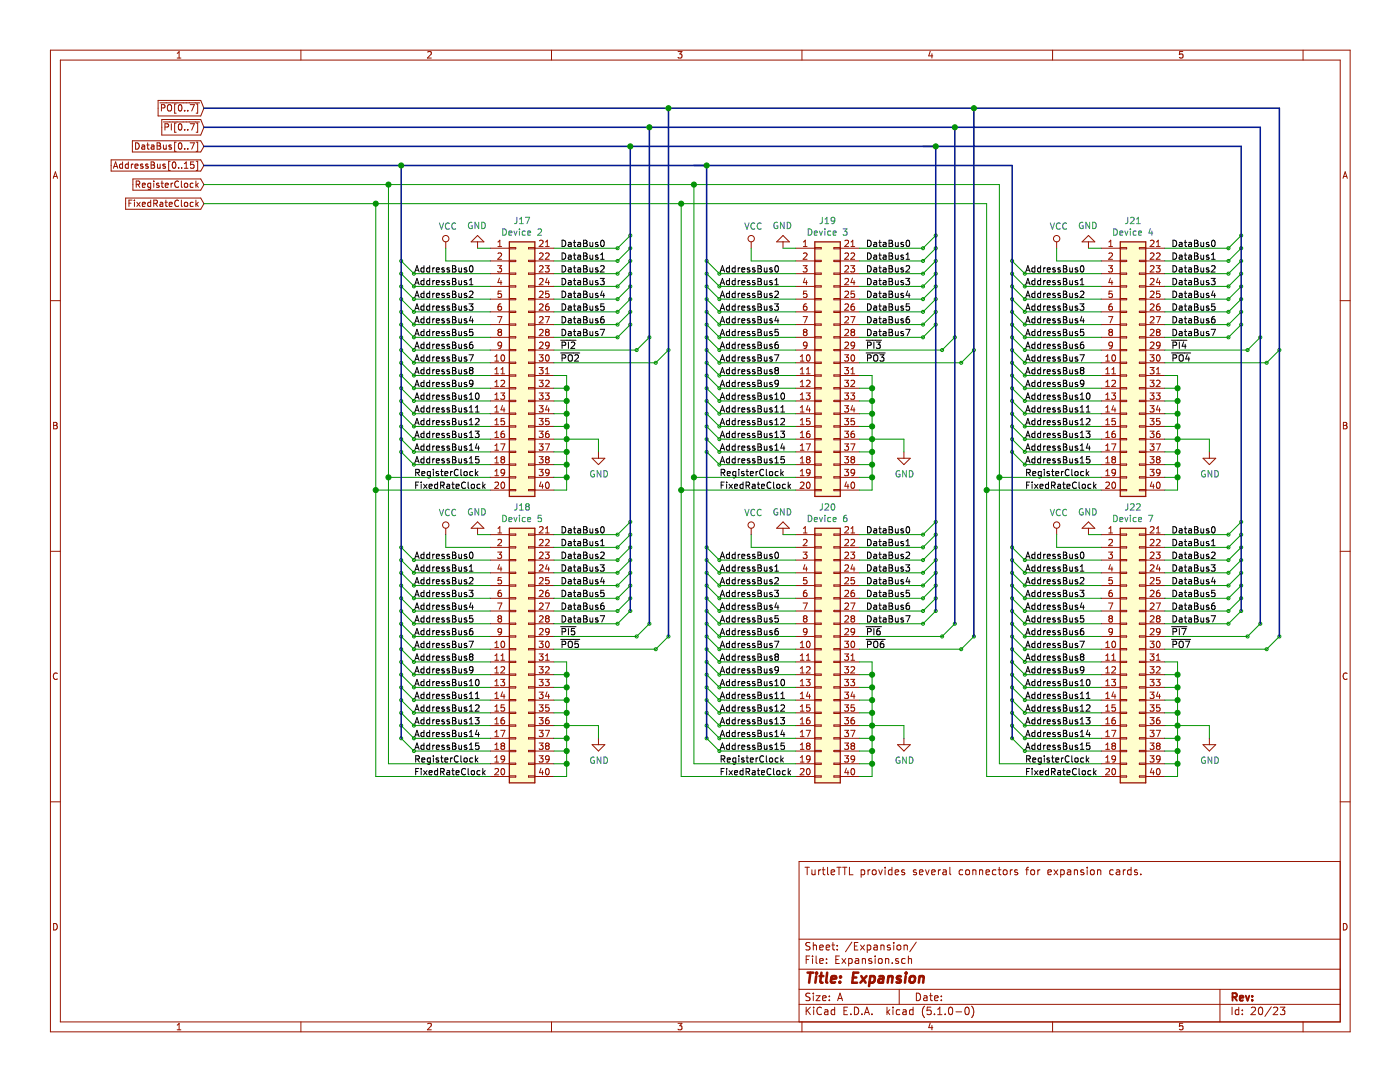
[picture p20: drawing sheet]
<svg xmlns="http://www.w3.org/2000/svg" width="279mm" height="216mm" viewBox="0 0 279 216" stroke-linecap="round" stroke-linejoin="round" font-family="sans-serif">
<g fill="none" stroke="#981200" stroke-width=".2">
<path d="M10.1 10h259.3v195.9h-259.3zM12 12h255.5v191.9h-255.5zM35.4 11.6h.7M35.4 10.6l.3-.3v1.3M60.1 10v2M85.3 10.4l.6-.1 .2 .3-.8 1h.8M110.1 10v2M135.3 10.3h.8l-.4 .5 .3 .1v.6l-.1 .1-.6-.1M160.1 10v2M185.7 10.2l-.4 1h.9M186 10.7v.9M210.1 10v2"/>
<path d="M236 10.3h-.6v.6l.2-.1h.4v.7l-.1 .1-.5-.1M260.1 10v2M10.6 35.6l.5-1.3 .4 1.3M10.7 35.2h.7M22.2 31.9h17.9l.6 1.1-.6 1.1h-17.9zM22.6 33.6l.5-1.3 .4 1.3M22.8 33.2h.6M24.5 32.3v1.3M24.5 32.8l-.4-.1-.2 .3 .1 .5h.5M25.1 39.5h15l.6 1.1-.6 1.2h-15zM25.6 32.8l-.3-.1-.3 .3 .1 .5h.5M25.6 32.3v1.3"/>
<path d="M26.2 32.7v.9M26.3 39.9h-.6v1.3M26.4 28.1h13.7l.6 1.1-.6 1.1h-13.7zM26.5 35.7h13.6l.6 1.1-.6 1.1h-13.6zM26.6 32.7l-.4 .3M26.8 39.9v.2M26.9 33.1l.6-.1v-.2l-.4-.1-.2 .2 .1 .6h.5M27.1 28.5a.64 .64 0 0 1 .7 .6 .64 .64 0 0 1-.7 .7zM27.2 36.8l.6-.1v-.5l-.6-.1v1.3M27.5 36.8l.4 .6M28.3 29h.5l.1 .8M28.4 37l.6-.1-.1-.3h-.3l-.2 .1 .1 .6h.4"/>
<path d="M28.5 32.8l-.3-.1-.2 .2 .1 .2 .4 .1v.3h-.5M28.9 29.2l-.4 .1-.2 .2v.2h.6M29.3 28.9h.5M29.5 28.5v1.1l.3 .2M29.5 32.8l-.3-.1-.1 .2v.2l.4 .1v.3h-.4M30.1 36.6h-.4l-.2 .2 .1 .5h.5M30.1 36.6l-.1 1.1-.1 .1-.4-.1M30.1 39.9v1.3M30.2 32.3h.4l.2 .3-.2 .3 .3 .2-.3 .5h-.4zM30.2 32.9h.4M30.2 29h.5v.8M30.7 36.1v.1"/>
<path d="M30.7 36.6v.8M30.7 29.2l-.4 .1-.1 .2v.2h.5M31.3 28.5l.7 .1v.3l-.2 .2 .3 .2-.1 .4-.7 .1zM31.3 29.1h.5M31.4 32.7l.1 .8h.5M31.6 20h8.5l.6 1.6-.6 1.5h-8.5zM31.7 36.6h-.3l-.2 .1 .1 .2 .4 .1v.3h-.5M31.9 20.5h7.9M32 32.7v.9M32.1 36.6h.5M32.2 21.5l.7-.1v-.4l-.7-.1v1.2M32.3 23.9h7.8l.6 1.5-.6 1.5h-7.8z"/>
<path d="M32.3 36.1v1.1l.3 .2M32.6 28.9l.1 .8 .5-.1M32.6 24.3h7.2M32.9 25.3h.6l.2-.2-.1-.3-.7-.1v1.3M33 32.8l-.3-.1-.2 .2 .1 .2 .4 .1v.3h-.5M33 37l.6-.1-.1-.3h-.3l-.2 .1 .1 .6h.4M33.1 39.9v1.1l.3 .2M33.2 28.9v.9M33.5 21.1l.2-.2a.44 .44 0 0 1 .5 .4v.7l-.5 .1-.3-.4zM34 32.2h-.3v1.8h.3M34.1 36.6v.8M34.2 29l-.3-.1-.2 .2 .1 .2 .4 .1v.3h-.5"/>
<path d="M34.2 24.7v1.3M34.5 36.6l-.4 .2M34.5 32.4l.2-.1a.67 .67 0 0 1 .4 .6 .67 .67 0 0 1-.4 .7 .83 .83 0 0 1-.2-1.2zM35.2 28.4h-.3v1.8h.3M35.2 20.8h-.3v1.8h.3M35.2 24.6h-.3v1.8h.3M35.6 36.2a.56 .56 0 0 0-.8 .6 .56 .56 0 0 0 .8 .5M35.6 33.5v.1M35.7 28.6l.2-.1a.69 .69 0 0 1 .4 .6 .69 .69 0 0 1-.4 .7l-.3-.5zM35.7 21l.2-.1a.69 .69 0 0 1 .4 .6 .69 .69 0 0 1-.4 .6l-.3-.4zM35.7 24.8l.2-.1a.69 .69 0 0 1 .4 .6 .69 .69 0 0 1-.4 .7l-.3-.5zM36.2 36.1v1.1l.2 .2"/>
<path d="M36.2 39.9v1.1l.2 .2M36.3 33.5v.1M36.8 33.6h.7M36.8 32.7l.4-.4v1.3M36.9 25.8v.2M36.9 29.6v.2M36.9 22v.1M36.9 36.6h.3l.3 .2-.2 .5-.3 .1-.2-.2zM37.5 29.6v.2M37.5 22v.1M37.5 25.8v.2M38 28.5h.8l-.5 1.3"/>
<path d="M38 20.9h.8l-.5 1.2M38 24.7h.8l-.5 1.3M38.5 36.6h-.3l-.2 .2 .1 .5h.4M38.7 32.3h-.6l-.1 .6 .5-.1 .2 .2v.4l-.2 .2-.5-.1M39.1 36.1v1.3M39.1 39.9v1.3M39.1 28.4h.4v1.8h-.4M39.1 20.8h.4v1.8h-.4M39.1 24.6h.4v1.8h-.4M39.1 32.2h.4v1.8h-.4M39.2 36.9l.4 .5M39.6 36.6l-.5 .4"/>
<path d="M268 35.6l.5-1.3 .4 1.3M268.1 35.2h.7M10.1 60h1.9M25.7 40.5h.4M26.8 40.4v.8M27.3 40.4l.7 .8M28 40.4l-.7 .8M28.4 40.8l.6-.1-.1-.3h-.3l-.2 .1 .1 .6h.4M30.1 40.4h-.4l-.2 .2 .1 .5h.5M30.7 40.6l.6-.1 .1-.1-.1-.3-.6-.2v1.3M31 40.6l.4 .6M32 40.4h.4l.1 .8"/>
<path d="M32.5 40.7h-.4l-.2 .2 .1 .2h.5M32.9 40.4h.5M33.8 40.8l.6-.1-.1-.3h-.3l-.2 .1v.6h.5M35.6 40.1a.56 .56 0 0 0-.8 .5 .56 .56 0 0 0 .8 .5M36.9 40.4h.3l.3 .2-.2 .5-.3 .1-.2-.2zM38.6 40.4h-.4l-.2 .2 .1 .5h.5M39.2 40.7l.4 .5M39.6 40.4l-.5 .4M89 48.3v1.2M94 48.3l1.3-1.3 1.3 1.3zM95.3 48.3v1.2M97.8 49.5h3.9"/>
<path d="M97.8 52.1h3.9M97.8 54.6h3.9M97.8 57.1h3.9M97.8 59.7h3.9M99.3 53h.8l-.4 .5 .3 .1 .1 .5-.2 .2-.6-.1M99.4 49.2h.7M99.4 48.3l.4-.4v1.3M99.4 50.6l.5-.1 .2 .3-.8 .9h.8M99.7 55.5l-.3 .9h.8M100 56v.8M100 58.1h-.6v.6l.5-.1 .2 .2v.3l-.2 .3-.5-.2M101.7 49.4h1.2v.3h-1.2z"/>
<path d="M101.7 51.9h1.2v.3h-1.2zM101.7 54.5h1.2v.2h-1.2zM101.7 57h1.2v.3h-1.2zM101.7 59.6h1.2v.2h-1.2zM105.5 59.6h1.2v.2h-1.2zM105.5 57h1.2v.3h-1.2zM105.5 54.5h1.2v.2h-1.2zM105.5 51.9h1.2v.3h-1.2zM105.5 49.4h1.2v.3h-1.2zM106.7 49.5h3.8M106.7 52.1h3.8M106.7 54.6h3.8"/>
<path d="M106.7 57.1h3.8M106.7 59.7h3.8M107.7 48.1l.4-.2 .3 .4-.8 .9h.8M107.7 50.6l.4-.1 .3 .3-.8 .9h.8M107.7 53.1l.4-.1 .3 .4-.8 .9h.8M107.7 55.7l.4-.2 .3 .4-.8 .9h.8M107.7 58.2l.4-.1 .3 .3-.8 1h.8M108.8 53h.8l-.4 .5 .3 .1 .1 .5-.2 .2-.6-.1M108.9 49.2h.7M108.9 50.6l.5-.1 .2 .3-.8 .9h.8M108.9 48.3l.3-.4v1.3M109.2 55.5l-.3 .9h.8"/>
<path d="M109.5 56v.8M109.5 58.1h-.6v.6l.5-.1 .2 .2v.3l-.2 .3-.5-.2M149.9 48.3v1.2M156.3 47l1.2 1.3h-2.5zM156.3 48.3v1.2M158.8 49.5h3.8M158.8 52.1h3.8M158.8 54.6h3.8M158.8 57.1h3.8M158.8 59.7h3.8M160.3 53h.8l-.5 .5 .4 .1 .1 .5-.3 .2-.5-.1M160.3 49.2h.8"/>
<path d="M160.3 50.6l.5-.1 .3 .3-.8 .9h.8M160.3 48.3l.4-.4v1.3M160.6 55.5l-.3 .9h.8M160.9 56v.8M161 58.1h-.6l-.1 .6 .5-.1 .3 .2v.3l-.3 .3-.5-.2M162.6 59.6h1.3v.2h-1.3zM162.6 57h1.3v.3h-1.3zM162.6 54.5h1.3v.2h-1.3zM162.6 51.9h1.3v.3h-1.3zM162.6 49.4h1.3v.3h-1.3zM166.4 59.6h1.3v.2h-1.3zM166.4 57h1.3v.3h-1.3z"/>
<path d="M166.4 54.5h1.3v.2h-1.3zM166.4 51.9h1.3v.3h-1.3zM166.4 49.4h1.3v.3h-1.3zM167.7 49.5h3.8M167.7 52.1h3.8M167.7 54.6h3.8M167.7 57.1h3.8M167.7 59.7h3.8M168.6 48.1l.5-.2 .2 .4-.7 .9h.7M168.6 50.6l.5-.1 .2 .3-.7 .9h.7M168.6 53.1l.5-.1 .2 .4-.7 .9h.7M168.6 55.7l.5-.2 .2 .4-.7 .9h.7"/>
<path d="M168.6 58.2l.5-.1 .2 .3-.7 1h.7M169.8 53h.8l-.5 .5 .4 .1 .1 .5-.3 .2-.5-.1M169.8 49.2h.8M169.8 50.6l.5-.1 .3 .3-.8 .9h.8M169.8 48.3l.4-.4v1.3M170.1 55.5l-.3 .9h.8M170.4 56v.8M170.5 58.1h-.6l-.1 .6 .5-.1 .3 .2v.3l-.3 .3-.5-.2M210.9 48.3v1.2M217.2 47l1.3 1.3h-2.5zM217.2 48.3v1.2M219.8 49.5h3.8"/>
<path d="M219.8 52.1h3.8M219.8 54.6h3.8M219.8 57.1h3.8M219.8 59.7h3.8M221.2 53h.8l-.4 .5 .4 .1v.5l-.2 .2-.6-.1M221.3 49.2h.7M221.3 50.6l.5-.1 .2 .3-.8 .9h.8M221.3 48.3l.4-.4v1.3M221.6 55.5l-.3 .9h.8M221.9 56v.8M222 58.1h-.6l-.1 .6 .5-.1 .2 .2v.3l-.2 .3-.5-.2M223.6 59.6h1.2v.2h-1.2z"/>
<path d="M223.6 57h1.2v.3h-1.2zM223.6 54.5h1.2v.2h-1.2zM223.6 51.9h1.2v.3h-1.2zM223.6 49.4h1.2v.3h-1.2zM227.4 59.6h1.3v.2h-1.3zM227.4 57h1.3v.3h-1.3zM227.4 54.5h1.3v.2h-1.3zM227.4 51.9h1.3v.3h-1.3zM227.4 49.4h1.3v.3h-1.3zM228.7 49.5h3.8M228.7 52.1h3.8M228.7 54.6h3.8"/>
<path d="M228.7 57.1h3.8M228.7 59.7h3.8M229.6 48.1l.5-.2 .2 .4-.8 .9h.8M229.6 50.6l.5-.1 .2 .3-.8 .9h.8M229.6 53.1l.5-.1 .2 .4-.8 .9h.8M229.6 55.7l.5-.2 .2 .4-.8 .9h.8M229.6 58.2l.5-.1 .2 .3-.8 1h.8M230.7 53h.8l-.4 .5 .4 .1v.5l-.2 .2-.6-.1M230.8 49.2h.7M230.8 50.6l.5-.1 .2 .3-.8 .9h.8M230.8 48.3l.3-.4v1.3M231.1 55.5l-.3 .9h.8"/>
<path d="M231.4 56v.8M231.5 58.1h-.7v.6l.5-.1 .2 .2v.3l-.2 .3-.5-.2M267.5 60h1.9M97.8 72.4h3.9M97.8 74.9h3.9M97.8 77.5h3.9M97.8 62.2h3.9M97.8 64.8h3.9M97.8 67.3h3.9M97.8 69.8h3.9M98.8 72.1h.7M98.8 71.1l.3-.3v1.3"/>
<path d="M98.8 73.7l.3-.4v1.3M98.8 76.2l.3-.3v1.2M98.8 78.8l.3-.4v1.3M98.8 74.6h.7M98.8 77.1h.7M98.8 79.7h.7M99.3 63.2h.9l-.6 1.2M99.6 66.3l-.2-.3 .2-.3h.3l.2 .3-.2 .3M99.6 66.3l-.2 .2v.3l.2 .2 .4-.1 .1-.1v-.3l-.2-.2M99.6 66.3h.3M99.9 78.4h.8l-.4 .5 .3 .1 .1 .5-.2 .2-.6-.1M100 76l.5-.1 .2 .3-.8 .9h.8"/>
<path d="M100 74.6h.7M100 73.7l.3-.4v1.3M100 60.6h-.2a.79 .79 0 0 0-.2 1.3l.4-.1 .1-.4-.2-.3h-.3l-.2 .3M100.1 70.9l.2-.1a.67 .67 0 0 1 .4 .6 .67 .67 0 0 1-.4 .7l-.3-.5zM100.1 68.8l-.2 .2h-.4l-.1-.2v-.4l.5-.2 .2 .3-.2 .9-.4 .1M101.7 62.1h1.2v.3h-1.2zM101.7 64.6h1.2v.3h-1.2zM101.7 67.2h1.2v.2h-1.2zM101.7 69.7h1.2v.3h-1.2zM101.7 72.3h1.2v.2h-1.2zM101.7 74.8h1.2v.3h-1.2zM101.7 77.3h1.2v.3h-1.2z"/>
<path d="M101.7 79.9h1.2v.2h-1.2zM105.5 79.9h1.2v.2h-1.2zM105.5 77.3h1.2v.3h-1.2zM105.5 74.8h1.2v.3h-1.2zM105.5 72.3h1.2v.2h-1.2zM105.5 69.7h1.2v.3h-1.2zM105.5 67.2h1.2v.2h-1.2zM105.5 64.6h1.2v.3h-1.2zM105.5 62.1h1.2v.3h-1.2zM106.7 72.4h3.8M106.7 74.9h3.8M106.7 77.5h3.8"/>
<path d="M106.7 62.2h3.8M106.7 64.8h3.8M106.7 67.3h3.8M106.7 69.8h3.8M107.6 70.8h.8l-.4 .5 .3 .1v.5l-.2 .2-.5-.2M107.6 73.3h.8l-.4 .5 .3 .1v.6l-.2 .1-.5-.1M107.6 75.9h.8l-.4 .5 .3 .1v.5l-.2 .1-.5-.1M107.6 78.4h.8l-.4 .5 .3 .1v.6l-.2 .1-.5-.1M107.7 60.8l.4-.2 .3 .4-.8 .9h.8M107.7 63.3l.4-.1 .3 .3-.8 .9h.8M107.7 65.8l.4-.1 .3 .4-.8 .9h.8M107.7 68.4l.4-.2 .3 .4-.8 .9h.8"/>
<path d="M108.8 78.4h.8l-.4 .5 .3 .1 .1 .5-.2 .2-.6-.1M108.8 63.2h.9l-.6 1.2M108.9 74.6h.7M108.9 76l.5-.1 .2 .3-.8 .9h.8M108.9 73.7l.3-.4v1.3M109 70.9l.2-.1a.67 .67 0 0 1 .4 .6 .67 .67 0 0 1-.4 .7l-.3-.5zM109.1 66.3l-.2-.3 .2-.3h.3l.2 .3-.2 .3M109.1 66.3l-.2 .2v.4l.2 .1 .4-.1 .1-.1v-.3l-.2-.2M109.1 66.3h.3M109.5 60.6l-.5 .2-.1 .4v.6h.6l.1-.1-.1-.5-.4-.1-.2 .3M109.6 68.8l-.2 .2h-.4l-.1-.2 .1-.5 .4-.1 .1 .2a.84 .84 0 0 1-.3 1.1h-.2M158.8 72.4h3.8"/>
<path d="M158.8 74.9h3.8M158.8 77.5h3.8M158.8 62.2h3.8M158.8 64.8h3.8M158.8 67.3h3.8M158.8 69.8h3.8M159.7 72.1h.8M159.7 74.6h.8M159.7 77.1h.8M159.7 79.7h.8M159.7 71.1l.4-.3v1.3M159.7 73.7l.4-.4v1.3"/>
<path d="M159.7 76.2l.4-.3v1.2M159.7 78.8l.4-.4v1.3M160.3 63.2h.8l-.5 1.2M160.6 66.3l-.3-.3 .3-.3h.2l.3 .3-.3 .3M160.6 66.3l-.3 .2v.3l.3 .2 .3-.1 .2-.1v-.3l-.3-.2M160.6 66.3h.2M160.9 78.4h.8l-.5 .5 .4 .1 .1 .5-.3 .2-.5-.1M160.9 74.6h.8M160.9 76l.5-.1 .3 .3-.8 .9h.8M160.9 60.6h-.2a.79 .79 0 0 0-.1 1.3l.3-.1 .2-.4-.3-.3h-.2l-.3 .3M160.9 73.7l.4-.4v1.3M161.1 70.9l.1-.1a.67 .67 0 0 1 .5 .6 .67 .67 0 0 1-.5 .7l-.3-.5z"/>
<path d="M161.1 68.8l-.3 .2h-.3l-.2-.2 .1-.4 .4-.2 .3 .3-.2 .9-.4 .1M162.6 79.9h1.3v.2h-1.3zM162.6 77.3h1.3v.3h-1.3zM162.6 74.8h1.3v.3h-1.3zM162.6 72.3h1.3v.2h-1.3zM162.6 69.7h1.3v.3h-1.3zM162.6 67.2h1.3v.2h-1.3zM162.6 64.6h1.3v.3h-1.3zM162.6 62.1h1.3v.3h-1.3zM166.4 79.9h1.3v.2h-1.3zM166.4 77.3h1.3v.3h-1.3zM166.4 74.8h1.3v.3h-1.3z"/>
<path d="M166.4 72.3h1.3v.2h-1.3zM166.4 69.7h1.3v.3h-1.3zM166.4 67.2h1.3v.2h-1.3zM166.4 64.6h1.3v.3h-1.3zM166.4 62.1h1.3v.3h-1.3zM167.7 72.4h3.8M167.7 74.9h3.8M167.7 77.5h3.8M167.7 62.2h3.8M167.7 64.8h3.8M167.7 67.3h3.8M167.7 69.8h3.8"/>
<path d="M168.6 70.8h.7l-.4 .5 .4 .1v.5l-.2 .2-.5-.2M168.6 73.3h.7l-.4 .5 .4 .1v.6l-.2 .1-.5-.1M168.6 75.9h.7l-.4 .5 .4 .1v.5l-.2 .1-.5-.1M168.6 78.4h.7l-.4 .5 .4 .1v.6l-.2 .1-.5-.1M168.6 60.8l.5-.2 .2 .4-.7 .9h.7M168.6 63.3l.5-.1 .2 .3-.7 .9h.7M168.6 65.8l.5-.1 .2 .4-.7 .9h.7M168.6 68.4l.5-.2 .2 .4-.7 .9h.7M169.8 78.4h.8l-.5 .5 .4 .1 .1 .5-.3 .2-.5-.1M169.8 63.2h.8l-.5 1.2M169.8 74.6h.8M169.8 76l.5-.1 .3 .3-.8 .9h.8"/>
<path d="M169.8 73.7l.4-.4v1.3M170 70.9l.1-.1a.67 .67 0 0 1 .5 .6 .67 .67 0 0 1-.5 .7 .83 .83 0 0 1-.1-1.2zM170.1 66.3l-.3-.3 .3-.3h.2l.3 .3-.3 .3M170.1 66.3l-.3 .2 .1 .4 .2 .1 .3-.1 .2-.1v-.3l-.3-.2M170.1 66.3h.2M170.4 60.6l-.4 .2-.2 .4 .1 .6h.5l.2-.1-.2-.5-.3-.1-.3 .3M170.6 68.8l-.3 .2h-.3l-.2-.2 .2-.5 .3-.1 .2 .2a.84 .84 0 0 1-.3 1.1h-.2M219.8 72.4h3.8M219.8 74.9h3.8M219.8 77.5h3.8M219.8 62.2h3.8M219.8 64.8h3.8"/>
<path d="M219.8 67.3h3.8M219.8 69.8h3.8M220.7 72.1h.7M220.7 74.6h.7M220.7 77.1h.7M220.7 79.7h.7M220.7 71.1l.4-.3v1.3M220.7 73.7l.4-.4v1.3M220.7 76.2l.4-.3v1.2M220.7 78.8l.4-.4v1.3M221.2 63.2h.9l-.6 1.2M221.5 66.3l-.2-.3 .2-.3h.3l.2 .3-.2 .3"/>
<path d="M221.5 66.3l-.2 .2v.3l.2 .2 .4-.1 .1-.1v-.3l-.2-.2M221.5 66.3h.3M221.8 78.4h.8l-.4 .5 .4 .1v.5l-.2 .2-.6-.1M221.9 74.6h.7M221.9 76l.5-.1 .2 .3-.8 .9h.8M221.9 60.6h-.2a.79 .79 0 0 0-.2 1.3l.4-.1 .1-.4-.2-.3h-.3l-.2 .3M221.9 73.7l.4-.4v1.3M222 70.9l.2-.1a.67 .67 0 0 1 .5 .6 .67 .67 0 0 1-.5 .7l-.3-.5zM222 68.8l-.2 .2h-.4l-.1-.2 .1-.4 .4-.2 .2 .3-.2 .9-.4 .1M223.6 79.9h1.2v.2h-1.2zM223.6 77.3h1.2v.3h-1.2zM223.6 74.8h1.2v.3h-1.2z"/>
<path d="M223.6 72.3h1.2v.2h-1.2zM223.6 69.7h1.2v.3h-1.2zM223.6 67.2h1.2v.2h-1.2zM223.6 64.6h1.2v.3h-1.2zM223.6 62.1h1.2v.3h-1.2zM227.4 79.9h1.3v.2h-1.3zM227.4 77.3h1.3v.3h-1.3zM227.4 74.8h1.3v.3h-1.3zM227.4 72.3h1.3v.2h-1.3zM227.4 69.7h1.3v.3h-1.3zM227.4 67.2h1.3v.2h-1.3zM227.4 64.6h1.3v.3h-1.3z"/>
<path d="M227.4 62.1h1.3v.3h-1.3zM228.7 72.4h3.8M228.7 74.9h3.8M228.7 77.5h3.8M228.7 62.2h3.8M228.7 64.8h3.8M228.7 67.3h3.8M228.7 69.8h3.8M229.5 70.8h.8l-.4 .5 .4 .1v.5l-.2 .2-.6-.2M229.5 73.3h.8l-.4 .5 .4 .1v.6l-.2 .1-.6-.1M229.5 75.9h.8l-.4 .5 .4 .1v.5l-.2 .1-.6-.1M229.5 78.4h.8l-.4 .5 .4 .1v.6l-.2 .1-.6-.1"/>
<path d="M229.6 60.8l.5-.2 .2 .4-.8 .9h.8M229.6 63.3l.5-.1 .2 .3-.8 .9h.8M229.6 65.8l.5-.1 .2 .4-.8 .9h.8M229.6 68.4l.5-.2 .2 .4-.8 .9h.8M230.7 78.4h.8l-.4 .5 .4 .1v.5l-.2 .2-.6-.1M230.7 63.2h.9l-.6 1.2M230.8 74.6h.7M230.8 76l.5-.1 .2 .3-.8 .9h.8M230.8 73.7l.3-.4v1.3M230.9 70.9l.2-.1a.67 .67 0 0 1 .4 .6 .67 .67 0 0 1-.4 .7l-.3-.5zM231 66.3l-.2-.3 .2-.3h.3l.2 .3-.2 .3M231 66.3l-.2 .2v.4l.2 .1 .4-.1 .1-.1v-.3l-.2-.2"/>
<path d="M231 66.3h.3M231.4 60.6l-.4 .2-.2 .4v.6h.6l.1-.1-.1-.5-.4-.1-.2 .3M231.5 68.8l-.2 .2h-.4l-.1-.2 .1-.5 .4-.1 .2 .2a.84 .84 0 0 1-.4 1.1h-.2M10.7 84.3h.4l.3 .2-.3 .4 .3 .2-.2 .5h-.5zM10.7 84.9h.4M97.8 80h3.9M97.8 82.5h3.9M97.8 85.1h3.9M97.8 87.6h3.9M97.8 90.2h3.9M97.8 92.7h3.9M97.8 95.2h3.9"/>
<path d="M97.8 97.8h3.9M98.8 81.3l.3-.4v1.3M98.8 83.8l.3-.3v1.3M98.8 86.4l.3-.4v1.3M98.8 88.9l.3-.3v1.2M98.8 91.5l.3-.4v1.3M98.8 94l.3-.4v1.3M98.8 82.2h.7M98.8 84.8h.7M98.8 87.3h.7M98.8 89.8h.7M98.8 92.4h.7"/>
<path d="M98.8 94.9h.7M98.8 96.3l.4-.1 .3 .3-.8 1h.8M99.9 88.6h.9l-.6 1.2M100.1 96.3l.2-.1a.67 .67 0 0 1 .4 .6 .67 .67 0 0 1-.4 .7l-.3-.5zM100.2 91.7l-.2-.3 .2-.3h.3l.2 .3-.2 .3M100.2 91.7l-.2 .2v.4l.2 .1 .4-.1 .1-.1v-.3l-.2-.2M100.2 91.7h.3M100.3 80.9l-.3 .9h.8M100.6 86l-.4 .2-.2 .4v.6h.6l.1-.1-.1-.5-.4-.1-.2 .3M100.6 81.4v.8M100.6 83.5h-.6v.6l.5-.1 .2 .2v.3l-.2 .3-.5-.2M100.7 94.2l-.2 .2h-.4l-.1-.2 .1-.5 .4-.1 .1 .2a.84 .84 0 0 1-.3 1.1h-.2"/>
<path d="M101.7 82.4h1.2v.3h-1.2zM101.7 85h1.2v.2h-1.2zM101.7 87.5h1.2v.3h-1.2zM101.7 90h1.2v.3h-1.2zM101.7 92.6h1.2v.2h-1.2zM101.7 95.1h1.2v.3h-1.2zM101.7 97.7h1.2v.2h-1.2zM105.5 97.7h1.2v.2h-1.2zM105.5 95.1h1.2v.3h-1.2zM105.5 92.6h1.2v.2h-1.2zM105.5 90h1.2v.3h-1.2zM105.5 87.5h1.2v.3h-1.2z"/>
<path d="M105.5 85h1.2v.2h-1.2zM105.5 82.4h1.2v.3h-1.2zM106.7 80h3.8M106.7 82.5h3.8M106.7 85.1h3.8M106.7 87.6h3.8M106.7 90.2h3.8M106.7 92.7h3.8M106.7 95.2h3.8M106.7 97.8h3.8M107.6 80.9h.8l-.4 .5 .3 .2v.5l-.2 .1-.5-.1M107.6 83.5h.8l-.4 .5 .3 .1v.5l-.2 .2-.5-.2"/>
<path d="M107.6 86h.8l-.4 .5 .3 .1v.6l-.2 .1-.5-.1M107.6 88.6h.8l-.4 .5 .3 .1v.5l-.2 .1-.5-.1M107.6 91.1h.8l-.4 .5 .3 .1v.6l-.2 .1-.5-.1M107.6 93.6h.8l-.4 .5 .3 .2v.5l-.2 .1-.5-.1M108 96.1l-.3 .9h.7M108.3 96.6v.9M108.8 88.6h.9l-.6 1.2M109 96.3l.2-.1a.67 .67 0 0 1 .4 .6 .67 .67 0 0 1-.4 .7l-.3-.5zM109.1 91.7l-.2 .2v.4l.2 .1 .4-.1 .1-.1v-.3l-.2-.2M109.1 91.7l-.2-.3 .2-.3h.3l.2 .3-.2 .3M109.1 91.7h.3M109.2 80.9l-.3 .9h.8"/>
<path d="M109.5 86l-.5 .2-.1 .4v.6h.6l.1-.1-.1-.5-.4-.1-.2 .3M109.5 81.4v.8M109.5 83.5h-.6v.6l.5-.1 .2 .2v.3l-.2 .3-.5-.2M109.6 94.2l-.2 .2h-.4l-.1-.2 .1-.5 .4-.1 .1 .2a.84 .84 0 0 1-.3 1.1h-.2M118.2 91.4h2.5l-1.3 1.3zM119.4 90.2v1.2M158.8 80h3.8M158.8 82.5h3.8M158.8 85.1h3.8M158.8 87.6h3.8M158.8 90.2h3.8M158.8 92.7h3.8"/>
<path d="M158.8 95.2h3.8M158.8 97.8h3.8M159.7 82.2h.8M159.7 84.8h.8M159.7 87.3h.8M159.7 89.8h.8M159.7 92.4h.8M159.7 94.9h.8M159.7 96.3l.5-.1 .3 .3-.8 1h.8M159.7 81.3l.4-.4v1.3M159.7 83.8l.4-.3v1.3M159.7 86.4l.4-.4v1.3"/>
<path d="M159.7 88.9l.4-.3v1.2M159.7 91.5l.4-.4v1.3M159.7 94l.4-.4v1.3M160.9 88.6h.8l-.5 1.2M161.1 96.3l.1-.1a.67 .67 0 0 1 .5 .6 .67 .67 0 0 1-.5 .7l-.3-.5zM161.2 91.7l-.3 .2 .1 .4 .2 .1 .3-.1 .2-.1v-.3l-.3-.2M161.2 91.7l-.3-.3 .3-.3h.2l.3 .3-.3 .3M161.2 91.7h.2M161.2 80.9l-.3 .9h.8M161.5 86l-.4 .2-.2 .4 .1 .6h.5l.2-.1-.2-.5-.3-.1-.3 .3M161.5 81.4v.8M161.6 83.5h-.6l-.1 .6 .5-.1 .3 .2v.3l-.3 .3-.5-.2"/>
<path d="M161.7 94.2l-.3 .2h-.3l-.2-.2 .2-.5 .3-.1 .2 .2a.84 .84 0 0 1-.3 1.1h-.2M162.6 97.7h1.3v.2h-1.3zM162.6 95.1h1.3v.3h-1.3zM162.6 92.6h1.3v.2h-1.3zM162.6 90h1.3v.3h-1.3zM162.6 87.5h1.3v.3h-1.3zM162.6 85h1.3v.2h-1.3zM162.6 82.4h1.3v.3h-1.3zM166.4 97.7h1.3v.2h-1.3zM166.4 95.1h1.3v.3h-1.3zM166.4 92.6h1.3v.2h-1.3zM166.4 90h1.3v.3h-1.3z"/>
<path d="M166.4 87.5h1.3v.3h-1.3zM166.4 85h1.3v.2h-1.3zM166.4 82.4h1.3v.3h-1.3zM167.7 80h3.8M167.7 82.5h3.8M167.7 85.1h3.8M167.7 87.6h3.8M167.7 90.2h3.8M167.7 92.7h3.8M167.7 95.2h3.8M167.7 97.8h3.8M168.6 80.9h.7l-.4 .5 .4 .2v.5l-.2 .1-.5-.1"/>
<path d="M168.6 83.5h.7l-.4 .5 .4 .1v.5l-.2 .2-.5-.2M168.6 86h.7l-.4 .5 .4 .1v.6l-.2 .1-.5-.1M168.6 88.6h.7l-.4 .5 .4 .1v.5l-.2 .1-.5-.1M168.6 91.1h.7l-.4 .5 .4 .1v.6l-.2 .1-.5-.1M168.6 93.6h.7l-.4 .5 .4 .2v.5l-.2 .1-.5-.1M168.9 96.1l-.3 .9h.8M169.2 96.6v.9M169.8 88.6h.8l-.5 1.2M170 96.3l.1-.1a.67 .67 0 0 1 .5 .6 .67 .67 0 0 1-.5 .7 .83 .83 0 0 1-.1-1.2zM170.1 91.7l-.3 .2 .1 .4 .2 .1 .3-.1 .2-.1v-.3l-.3-.2M170.1 91.7l-.3-.3 .3-.3h.2l.3 .3-.3 .3M170.1 91.7h.2"/>
<path d="M170.1 80.9l-.3 .9h.8M170.4 86l-.4 .2-.2 .4 .1 .6h.5l.2-.1-.2-.5-.3-.1-.3 .3M170.4 81.4v.8M170.5 83.5h-.6l-.1 .6 .5-.1 .3 .2v.3l-.3 .3-.5-.2M170.6 94.2l-.3 .2h-.3l-.2-.2 .2-.5 .3-.1 .2 .2a.84 .84 0 0 1-.3 1.1h-.2M179.1 91.4h2.6l-1.3 1.3zM180.4 90.2v1.2M219.8 80h3.8M219.8 82.5h3.8M219.8 85.1h3.8M219.8 87.6h3.8M219.8 90.2h3.8"/>
<path d="M219.8 92.7h3.8M219.8 95.2h3.8M219.8 97.8h3.8M220.7 82.2h.7M220.7 84.8h.7M220.7 87.3h.7M220.7 89.8h.7M220.7 92.4h.7M220.7 94.9h.7M220.7 96.3l.5-.1 .2 .3-.8 1h.8M220.7 81.3l.4-.4v1.3M220.7 83.8l.4-.3v1.3"/>
<path d="M220.7 86.4l.4-.4v1.3M220.7 88.9l.4-.3v1.2M220.7 91.5l.4-.4v1.3M220.7 94l.4-.4v1.3M221.8 88.6h.9l-.5 1.2M222 96.3l.2-.1a.67 .67 0 0 1 .5 .6 .67 .67 0 0 1-.5 .7l-.3-.5zM222.2 91.7l-.3 .2 .1 .4 .2 .1 .3-.1 .1-.1v-.3l-.2-.2M222.2 91.7l-.3-.3 .3-.3h.2l.2 .3-.2 .3M222.2 91.7h.2M222.2 80.9l-.3 .9h.8M222.5 86l-.4 .2-.2 .4 .1 .6h.5l.1-.1-.1-.5-.3-.1-.3 .3M222.5 81.4v.8"/>
<path d="M222.6 83.5h-.6l-.1 .6 .5-.1 .2 .2v.3l-.2 .3-.5-.2M222.6 94.2l-.2 .2h-.4l-.1-.2 .1-.5 .4-.1 .2 .2a.84 .84 0 0 1-.3 1.1h-.3M223.6 97.7h1.2v.2h-1.2zM223.6 95.1h1.2v.3h-1.2zM223.6 92.6h1.2v.2h-1.2zM223.6 90h1.2v.3h-1.2zM223.6 87.5h1.2v.3h-1.2zM223.6 85h1.2v.2h-1.2zM223.6 82.4h1.2v.3h-1.2zM227.4 97.7h1.3v.2h-1.3zM227.4 95.1h1.3v.3h-1.3zM227.4 92.6h1.3v.2h-1.3z"/>
<path d="M227.4 90h1.3v.3h-1.3zM227.4 87.5h1.3v.3h-1.3zM227.4 85h1.3v.2h-1.3zM227.4 82.4h1.3v.3h-1.3zM228.7 80h3.8M228.7 82.5h3.8M228.7 85.1h3.8M228.7 87.6h3.8M228.7 90.2h3.8M228.7 92.7h3.8M228.7 95.2h3.8M228.7 97.8h3.8"/>
<path d="M229.5 80.9h.8l-.4 .5 .4 .2v.5l-.2 .1-.6-.1M229.5 83.5h.8l-.4 .5 .4 .1v.5l-.2 .2-.6-.2M229.5 86h.8l-.4 .5 .4 .1v.6l-.2 .1-.6-.1M229.5 88.6h.8l-.4 .5 .4 .1v.5l-.2 .1-.6-.1M229.5 91.1h.8l-.4 .5 .4 .1v.6l-.2 .1-.6-.1M229.5 93.6h.8l-.4 .5 .4 .2v.5l-.2 .1-.6-.1M229.9 96.1l-.3 .9h.8M230.2 96.6v.9M230.7 88.6h.9l-.6 1.2M230.9 96.3l.2-.1a.67 .67 0 0 1 .4 .6 .67 .67 0 0 1-.4 .7l-.3-.5zM231 91.7l-.2 .2v.4l.2 .1 .4-.1 .1-.1v-.3l-.2-.2M231 91.7l-.2-.3 .2-.3h.3l.2 .3-.2 .3"/>
<path d="M231 91.7h.3M231.1 80.9l-.3 .9h.8M231.4 86l-.4 .2-.2 .4v.6h.6l.1-.1-.1-.5-.4-.1-.2 .3M231.4 81.4v.8M231.5 83.5h-.7v.6l.5-.1 .2 .2v.3l-.2 .3-.5-.2M231.5 94.2l-.2 .2h-.4l-.1-.2 .1-.5 .4-.1 .2 .2a.84 .84 0 0 1-.4 1.1h-.2M240.1 91.4h2.5l-1.2 1.3zM241.4 90.2v1.2M268.1 84.3h.4l.3 .2-.3 .4 .3 .2-.2 .5h-.5zM268.1 84.9h.4M10.1 110h1.9M89 105.4v1.3"/>
<path d="M94 105.4l1.3-1.3 1.3 1.3zM95.3 105.4v1.3M97.8 106.7h3.9M97.8 109.2h3.9M97.8 111.8h3.9M97.8 114.3h3.9M97.8 116.8h3.9M97.8 119.4h3.9M99.3 110.2h.8l-.4 .4 .3 .2 .1 .4-.2 .2-.6-.1M99.4 105.4l.4-.3v1.2M99.4 107.7l.5-.1 .2 .4-.8 .9h.8M99.4 106.3h.7"/>
<path d="M99.7 112.6l-.3 .9h.8M100 113.1v.9M100 117.8h-.2a.79 .79 0 0 0-.2 1.2h.4l.1-.5-.2-.2h-.3l-.2 .2M100 115.2h-.6v.6l.5-.1 .2 .3v.3l-.2 .2-.5-.1M101.7 106.6h1.2v.2h-1.2zM101.7 109.1h1.2v.2h-1.2zM101.7 111.6h1.2v.3h-1.2zM101.7 114.2h1.2v.2h-1.2zM101.7 116.7h1.2v.3h-1.2zM101.7 119.3h1.2v.2h-1.2zM105.5 106.6h1.2v.2h-1.2zM105.5 109.1h1.2v.2h-1.2z"/>
<path d="M105.5 111.6h1.2v.3h-1.2zM105.5 114.2h1.2v.2h-1.2zM105.5 116.7h1.2v.3h-1.2zM105.5 119.3h1.2v.2h-1.2zM106.7 106.7h3.8M106.7 109.2h3.8M106.7 111.8h3.8M106.7 114.3h3.8M106.7 116.8h3.8M106.7 119.4h3.8M107.7 105.2l.4-.1 .3 .3-.8 .9h.8M107.7 107.7l.4-.1 .3 .4-.8 .9h.8"/>
<path d="M107.7 110.3l.4-.1 .3 .3-.8 .9h.8M107.7 112.8l.4-.1 .3 .4-.8 .9h.8M107.7 115.4l.4-.2 .3 .4-.8 .9h.8M107.7 117.9l.4-.1 .3 .3-.8 .9h.8M108.8 110.2h.8l-.4 .4 .3 .2 .1 .4-.2 .2-.6-.1M108.9 105.4l.3-.3v1.2M108.9 107.7l.5-.1 .2 .4-.8 .9h.8M108.9 106.3h.7M109.2 112.6l-.3 .9h.8M109.5 117.8l-.5 .1-.1 .4v.6l.6 .1 .1-.2-.1-.5h-.4l-.2 .2M109.5 113.1v.9M109.5 115.2h-.6v.6l.5-.1 .2 .3v.3l-.2 .2-.5-.1"/>
<path d="M149.9 105.4v1.3M156.3 105.4v1.3M156.3 104.1l1.2 1.3h-2.5zM158.8 106.7h3.8M158.8 109.2h3.8M158.8 111.8h3.8M158.8 114.3h3.8M158.8 116.8h3.8M158.8 119.4h3.8M160.3 110.2h.8l-.5 .4 .4 .2 .1 .4-.3 .2-.5-.1M160.3 105.4l.4-.3v1.2M160.3 107.7l.5-.1 .3 .4-.8 .9h.8"/>
<path d="M160.3 106.3h.8M160.6 112.6l-.3 .9h.8M160.9 113.1v.9M160.9 117.8h-.2a.79 .79 0 0 0-.1 1.2h.3l.2-.5-.3-.2h-.2l-.3 .2M161 115.2h-.6l-.1 .6 .5-.1 .3 .3v.3l-.3 .2-.5-.1M162.6 106.6h1.3v.2h-1.3zM162.6 109.1h1.3v.2h-1.3zM162.6 111.6h1.3v.3h-1.3zM162.6 114.2h1.3v.2h-1.3zM162.6 116.7h1.3v.3h-1.3zM162.6 119.3h1.3v.2h-1.3zM166.4 106.6h1.3v.2h-1.3z"/>
<path d="M166.4 109.1h1.3v.2h-1.3zM166.4 111.6h1.3v.3h-1.3zM166.4 114.2h1.3v.2h-1.3zM166.4 116.7h1.3v.3h-1.3zM166.4 119.3h1.3v.2h-1.3zM167.7 106.7h3.8M167.7 109.2h3.8M167.7 111.8h3.8M167.7 114.3h3.8M167.7 116.8h3.8M167.7 119.4h3.8M168.6 105.2l.5-.1 .2 .3-.7 .9h.7"/>
<path d="M168.6 107.7l.5-.1 .2 .4-.7 .9h.7M168.6 110.3l.5-.1 .2 .3-.7 .9h.7M168.6 112.8l.5-.1 .2 .4-.7 .9h.7M168.6 115.4l.5-.2 .2 .4-.7 .9h.7M168.6 117.9l.5-.1 .2 .3-.7 .9h.7M169.8 110.2h.8l-.5 .4 .4 .2 .1 .4-.3 .2-.5-.1M169.8 105.4l.4-.3v1.2M169.8 107.7l.5-.1 .3 .4-.8 .9h.8M169.8 106.3h.8M170.1 112.6l-.3 .9h.8M170.4 117.8l-.4 .1-.2 .4 .1 .6 .5 .1 .2-.2-.2-.5h-.3l-.3 .2M170.4 113.1v.9"/>
<path d="M170.5 115.2h-.6l-.1 .6 .5-.1 .3 .3v.3l-.3 .2-.5-.1M210.9 105.4v1.3M217.2 105.4v1.3M217.2 104.1l1.3 1.3h-2.5zM219.8 106.7h3.8M219.8 109.2h3.8M219.8 111.8h3.8M219.8 114.3h3.8M219.8 116.8h3.8M219.8 119.4h3.8M221.2 110.2h.8l-.4 .4 .4 .2v.4l-.2 .2-.6-.1M221.3 105.4l.4-.3v1.2"/>
<path d="M221.3 107.7l.5-.1 .2 .4-.8 .9h.8M221.3 106.3h.7M221.6 112.6l-.3 .9h.8M221.9 113.1v.9M221.9 117.8h-.2a.79 .79 0 0 0-.2 1.2h.4l.1-.5-.2-.2h-.3l-.2 .2M222 115.2h-.6l-.1 .6 .5-.1 .2 .3v.3l-.2 .2-.5-.1M223.6 106.6h1.2v.2h-1.2zM223.6 109.1h1.2v.2h-1.2zM223.6 111.6h1.2v.3h-1.2zM223.6 114.2h1.2v.2h-1.2zM223.6 116.7h1.2v.3h-1.2zM223.6 119.3h1.2v.2h-1.2z"/>
<path d="M227.4 106.6h1.3v.2h-1.3zM227.4 109.1h1.3v.2h-1.3zM227.4 111.6h1.3v.3h-1.3zM227.4 114.2h1.3v.2h-1.3zM227.4 116.7h1.3v.3h-1.3zM227.4 119.3h1.3v.2h-1.3zM228.7 106.7h3.8M228.7 109.2h3.8M228.7 111.8h3.8M228.7 114.3h3.8M228.7 116.8h3.8M228.7 119.4h3.8"/>
<path d="M229.6 105.2l.5-.1 .2 .3-.8 .9h.8M229.6 107.7l.5-.1 .2 .4-.8 .9h.8M229.6 110.3l.5-.1 .2 .3-.8 .9h.8M229.6 112.8l.5-.1 .2 .4-.8 .9h.8M229.6 115.4l.5-.2 .2 .4-.8 .9h.8M229.6 117.9l.5-.1 .2 .3-.8 .9h.8M230.7 110.2h.8l-.4 .4 .4 .2v.4l-.2 .2-.6-.1M230.8 105.4l.3-.3v1.2M230.8 107.7l.5-.1 .2 .4-.8 .9h.8M230.8 106.3h.7M231.1 112.6l-.3 .9h.8M231.4 117.8l-.4 .1-.2 .4v.6l.6 .1 .1-.2-.1-.5h-.4l-.2 .2"/>
<path d="M231.4 113.1v.9M231.5 115.2h-.7v.6l.5-.1 .2 .3v.3l-.2 .2-.5-.1M267.5 110h1.9M11.4 134.4a.62 .62 0 0 0-.8 .4 .62 .62 0 0 0 .6 .8l.2-.1M97.8 129.5h3.9M97.8 132.1h3.9M97.8 134.6h3.9M97.8 137.2h3.9M97.8 139.7h3.9M97.8 121.9h3.9M97.8 124.5h3.9M97.8 127h3.9"/>
<path d="M98.8 128.3l.3-.4v1.3M98.8 130.8l.3-.3v1.2M98.8 133.4l.3-.4v1.3M98.8 135.9l.3-.3v1.2M98.8 138.5l.3-.4v1.3M98.8 129.2h.7M98.8 131.7h.7M98.8 134.3h.7M98.8 136.8h.7M98.8 139.4h.7M99.3 120.3h.9l-.6 1.3M99.6 123.4l-.2-.2 .2-.3h.3l.2 .2-.2 .3"/>
<path d="M99.6 123.4l-.2 .2v.3l.2 .2h.4l.1-.2v-.3l-.2-.2M99.6 123.4h.3M99.9 135.6h.8l-.4 .4 .3 .2 .1 .4-.2 .2-.6-.1M100 133.1l.5-.1 .2 .4-.8 .9h.8M100 130.8l.3-.3v1.2M100 131.7h.7M100.1 128.1l.2-.2a.67 .67 0 0 1 .4 .7 .67 .67 0 0 1-.4 .6l-.3-.5zM100.1 126l-.2 .2-.4-.1-.1-.1v-.5l.5-.1 .2 .3-.2 .8-.4 .2M100.3 138l-.3 .9h.8M100.6 138.5v.9M101.7 121.8h1.2v.2h-1.2zM101.7 124.3h1.2v.3h-1.2z"/>
<path d="M101.7 126.9h1.2v.2h-1.2zM101.7 129.4h1.2v.3h-1.2zM101.7 132h1.2v.2h-1.2zM101.7 134.5h1.2v.2h-1.2zM101.7 137h1.2v.3h-1.2zM101.7 139.6h1.2v.2h-1.2zM105.5 121.8h1.2v.2h-1.2zM105.5 124.3h1.2v.3h-1.2zM105.5 126.9h1.2v.2h-1.2zM105.5 129.4h1.2v.3h-1.2zM105.5 132h1.2v.2h-1.2zM105.5 134.5h1.2v.2h-1.2z"/>
<path d="M105.5 137h1.2v.3h-1.2zM105.5 139.6h1.2v.2h-1.2zM106.7 129.5h3.8M106.7 132.1h3.8M106.7 134.6h3.8M106.7 137.2h3.8M106.7 139.7h3.8M106.7 121.9h3.8M106.7 124.5h3.8M106.7 127h3.8M107.6 127.9h.8l-.4 .5 .3 .1v.6l-.2 .1-.5-.1M107.6 130.5h.8l-.4 .5 .3 .1v.5l-.2 .1-.5-.1"/>
<path d="M107.6 133h.8l-.4 .5 .3 .1v.6l-.2 .1-.5-.1M107.6 135.6h.8l-.4 .4 .3 .2v.5l-.2 .1-.5-.1M107.6 138.1h.8l-.4 .5 .3 .1v.5l-.2 .2-.5-.2M107.7 120.4l.4-.1 .3 .4-.8 .9h.8M107.7 123l.4-.1 .3 .3-.8 .9h.8M107.7 125.5l.4-.1 .3 .4-.8 .9h.8M108.8 135.6h.8l-.4 .4 .3 .2 .1 .4-.2 .2-.6-.1M108.8 120.3h.9l-.6 1.3M108.9 130.8l.3-.3v1.2M108.9 133.1l.5-.1 .2 .4-.8 .9h.8M108.9 131.7h.7M109 128.1l.2-.2a.67 .67 0 0 1 .4 .7 .67 .67 0 0 1-.4 .6l-.3-.5z"/>
<path d="M109.1 123.4l-.2-.2 .2-.3h.3l.2 .2-.2 .3M109.1 123.4l-.2 .2v.4l.2 .1h.4l.1-.2v-.3l-.2-.2M109.1 123.4h.3M109.2 138l-.3 .9h.8M109.5 138.5v.9M109.6 126l-.2 .2-.4-.1-.1-.1 .1-.5 .4-.1 .1 .1a.84 .84 0 0 1-.3 1.2h-.2M158.8 129.5h3.8M158.8 132.1h3.8M158.8 134.6h3.8M158.8 137.2h3.8M158.8 139.7h3.8M158.8 121.9h3.8"/>
<path d="M158.8 124.5h3.8M158.8 127h3.8M159.7 128.3l.4-.4v1.3M159.7 130.8l.4-.3v1.2M159.7 133.4l.4-.4v1.3M159.7 135.9l.4-.3v1.2M159.7 138.5l.4-.4v1.3M159.7 129.2h.8M159.7 131.7h.8M159.7 134.3h.8M159.7 136.8h.8M159.7 139.4h.8"/>
<path d="M160.3 120.3h.8l-.5 1.3M160.6 123.4l-.3-.2 .3-.3h.2l.3 .2-.3 .3M160.6 123.4l-.3 .2v.3l.3 .2h.3l.2-.2v-.3l-.3-.2M160.6 123.4h.2M160.9 135.6h.8l-.5 .4 .4 .2 .1 .4-.3 .2-.5-.1M160.9 133.1l.5-.1 .3 .4-.8 .9h.8M160.9 130.8l.4-.3v1.2M160.9 131.7h.8M161.1 128.1l.1-.2a.67 .67 0 0 1 .5 .7 .67 .67 0 0 1-.5 .6l-.3-.5zM161.1 126l-.3 .2-.3-.1-.2-.1 .1-.5 .4-.1 .3 .3-.2 .8-.4 .2M161.2 138l-.3 .9h.8M161.5 138.5v.9"/>
<path d="M162.6 121.8h1.3v.2h-1.3zM162.6 124.3h1.3v.3h-1.3zM162.6 126.9h1.3v.2h-1.3zM162.6 129.4h1.3v.3h-1.3zM162.6 132h1.3v.2h-1.3zM162.6 134.5h1.3v.2h-1.3zM162.6 137h1.3v.3h-1.3zM162.6 139.6h1.3v.2h-1.3zM166.4 121.8h1.3v.2h-1.3zM166.4 124.3h1.3v.3h-1.3zM166.4 126.9h1.3v.2h-1.3zM166.4 129.4h1.3v.3h-1.3z"/>
<path d="M166.4 132h1.3v.2h-1.3zM166.4 134.5h1.3v.2h-1.3zM166.4 137h1.3v.3h-1.3zM166.4 139.6h1.3v.2h-1.3zM167.7 129.5h3.8M167.7 132.1h3.8M167.7 134.6h3.8M167.7 137.2h3.8M167.7 139.7h3.8M167.7 121.9h3.8M167.7 124.5h3.8M167.7 127h3.8"/>
<path d="M168.6 135.6h.7l-.4 .4 .4 .2v.5l-.2 .1-.5-.1M168.6 127.9h.7l-.4 .5 .4 .1v.6l-.2 .1-.5-.1M168.6 130.5h.7l-.4 .5 .4 .1v.5l-.2 .1-.5-.1M168.6 133h.7l-.4 .5 .4 .1v.6l-.2 .1-.5-.1M168.6 138.1h.7l-.4 .5 .4 .1v.5l-.2 .2-.5-.2M168.6 120.4l.5-.1 .2 .4-.7 .9h.7M168.6 123l.5-.1 .2 .3-.7 .9h.7M168.6 125.5l.5-.1 .2 .4-.7 .9h.7M169.8 135.6h.8l-.5 .4 .4 .2 .1 .4-.3 .2-.5-.1M169.8 120.3h.8l-.5 1.3M169.8 130.8l.4-.3v1.2M169.8 133.1l.5-.1 .3 .4-.8 .9h.8"/>
<path d="M169.8 131.7h.8M170 128.1l.1-.2a.67 .67 0 0 1 .5 .7 .67 .67 0 0 1-.5 .6l-.3-.5zM170.1 123.4l-.3-.2 .3-.3h.2l.3 .2-.3 .3M170.1 123.4l-.3 .2 .1 .4 .2 .1h.3l.2-.2v-.3l-.3-.2M170.1 123.4h.2M170.1 138l-.3 .9h.8M170.4 138.5v.9M170.6 126l-.3 .2-.3-.1-.2-.1 .2-.5 .3-.1 .2 .1a.84 .84 0 0 1-.3 1.2h-.2M219.8 129.5h3.8M219.8 132.1h3.8M219.8 134.6h3.8M219.8 137.2h3.8"/>
<path d="M219.8 139.7h3.8M219.8 121.9h3.8M219.8 124.5h3.8M219.8 127h3.8M220.7 128.3l.4-.4v1.3M220.7 130.8l.4-.3v1.2M220.7 133.4l.4-.4v1.3M220.7 135.9l.4-.3v1.2M220.7 138.5l.4-.4v1.3M220.7 129.2h.7M220.7 131.7h.7M220.7 134.3h.7"/>
<path d="M220.7 136.8h.7M220.7 139.4h.7M221.2 120.3h.9l-.6 1.3M221.5 123.4l-.2-.2 .2-.3h.3l.2 .2-.2 .3M221.5 123.4l-.2 .2v.3l.2 .2h.4l.1-.2v-.3l-.2-.2M221.5 123.4h.3M221.8 135.6h.8l-.4 .4 .4 .2v.4l-.2 .2-.6-.1M221.9 133.1l.5-.1 .2 .4-.8 .9h.8M221.9 130.8l.4-.3v1.2M221.9 131.7h.7M222 128.1l.2-.2a.67 .67 0 0 1 .5 .7 .67 .67 0 0 1-.5 .6l-.3-.5zM222 126l-.2 .2-.4-.1-.1-.1 .1-.5 .4-.1 .2 .3-.2 .8-.4 .2"/>
<path d="M222.2 138l-.3 .9h.8M222.5 138.5v.9M223.6 121.8h1.2v.2h-1.2zM223.6 124.3h1.2v.3h-1.2zM223.6 126.9h1.2v.2h-1.2zM223.6 129.4h1.2v.3h-1.2zM223.6 132h1.2v.2h-1.2zM223.6 134.5h1.2v.2h-1.2zM223.6 137h1.2v.3h-1.2zM223.6 139.6h1.2v.2h-1.2zM227.4 121.8h1.3v.2h-1.3zM227.4 124.3h1.3v.3h-1.3z"/>
<path d="M227.4 126.9h1.3v.2h-1.3zM227.4 129.4h1.3v.3h-1.3zM227.4 132h1.3v.2h-1.3zM227.4 134.5h1.3v.2h-1.3zM227.4 137h1.3v.3h-1.3zM227.4 139.6h1.3v.2h-1.3zM228.7 129.5h3.8M228.7 132.1h3.8M228.7 134.6h3.8M228.7 137.2h3.8M228.7 139.7h3.8M228.7 121.9h3.8"/>
<path d="M228.7 124.5h3.8M228.7 127h3.8M229.5 133h.8l-.4 .5 .4 .1v.6l-.2 .1-.6-.1M229.5 135.6h.8l-.4 .4 .4 .2v.5l-.2 .1-.6-.1M229.5 127.9h.8l-.4 .5 .4 .1v.6l-.2 .1-.6-.1M229.5 130.5h.8l-.4 .5 .4 .1v.5l-.2 .1-.6-.1M229.5 138.1h.8l-.4 .5 .4 .1v.5l-.2 .2-.6-.2M229.6 123l.5-.1 .2 .3-.8 .9h.8M229.6 120.4l.5-.1 .2 .4-.8 .9h.8M229.6 125.5l.5-.1 .2 .4-.8 .9h.8M230.7 135.6h.8l-.4 .4 .4 .2v.4l-.2 .2-.6-.1M230.7 120.3h.9l-.6 1.3"/>
<path d="M230.8 130.8l.3-.3v1.2M230.8 133.1l.5-.1 .2 .4-.8 .9h.8M230.8 131.7h.7M230.9 128.1l.2-.2a.67 .67 0 0 1 .4 .7 .67 .67 0 0 1-.4 .6l-.3-.5zM231 123.4l-.2-.2 .2-.3h.3l.2 .2-.2 .3M231 123.4l-.2 .2v.4l.2 .1h.4l.1-.2v-.3l-.2-.2M231 123.4h.3M231.1 138l-.3 .9h.8M231.4 138.5v.9M231.5 126l-.2 .2-.4-.1-.1-.1 .1-.5 .4-.1 .2 .1a.84 .84 0 0 1-.4 1.2h-.2M268.8 134.4a.62 .62 0 0 0-.8 .4 .62 .62 0 0 0 .6 .8l.2-.1M10.1 160h1.9"/>
<path d="M97.8 142.2h3.9M97.8 144.8h3.9M97.8 147.3h3.9M97.8 149.9h3.9M97.8 152.4h3.9M97.8 154.9h3.9M98.8 141l.3-.4v1.3M98.8 143.5l.3-.3v1.2M98.8 146.1l.3-.4v1.3M98.8 148.6l.3-.3v1.2M98.8 151.2l.3-.4v1.3M98.8 153.5l.4-.2 .3 .4-.8 .9h.8"/>
<path d="M98.8 141.9h.7M98.8 144.4h.7M98.8 147h.7M98.8 149.5h.7M98.8 152.1h.7M99.9 145.7h.9l-.6 1.3M100.2 153.4l.1-.1a.67 .67 0 0 1 .4 .7 .67 .67 0 0 1-.4 .6 .83 .83 0 0 1-.1-1.2zM100.2 148.8l-.2-.2 .2-.3h.3l.2 .2-.2 .3M100.2 148.8l-.2 .2v.4l.2 .1h.4l.1-.2v-.3l-.2-.2M100.2 148.8h.3M100.6 143.2l-.4 .1-.2 .4v.6l.6 .1 .1-.2-.1-.5h-.4l-.2 .2M100.6 140.6h-.6v.6l.5-.1 .2 .3v.3l-.2 .2-.5-.1"/>
<path d="M100.7 151.4l-.2 .2-.4-.1-.1-.1 .1-.5 .4-.1 .1 .1a.84 .84 0 0 1-.3 1.2h-.2M101.7 142.1h1.2v.3h-1.2zM101.7 144.7h1.2v.2h-1.2zM101.7 147.2h1.2v.2h-1.2zM101.7 149.7h1.2v.3h-1.2zM101.7 152.3h1.2v.2h-1.2zM101.7 154.8h1.2v.3h-1.2zM105.5 142.1h1.2v.3h-1.2zM105.5 144.7h1.2v.2h-1.2zM105.5 147.2h1.2v.2h-1.2zM105.5 149.7h1.2v.3h-1.2zM105.5 152.3h1.2v.2h-1.2z"/>
<path d="M105.5 154.8h1.2v.3h-1.2zM106.7 142.2h3.8M106.7 144.8h3.8M106.7 147.3h3.8M106.7 149.9h3.8M106.7 152.4h3.8M106.7 154.9h3.8M107.6 140.6h.8l-.4 .5 .3 .1v.6l-.2 .1-.5-.1M107.6 143.2h.8l-.4 .5 .3 .1v.5l-.2 .1-.5-.1M107.6 145.7h.8l-.4 .5 .3 .1v.6l-.2 .1-.5-.1M107.6 148.3h.8l-.4 .4 .3 .2v.5l-.2 .1-.5-.1M107.6 150.8h.8l-.4 .5 .3 .1v.5l-.2 .2-.5-.2"/>
<path d="M108 153.3l-.3 .9h.7M108.3 153.8v.8M108.8 145.7h.9l-.6 1.3M109 153.4l.2-.1a.67 .67 0 0 1 .4 .7 .67 .67 0 0 1-.4 .6 .83 .83 0 0 1-.2-1.2zM109.1 148.8l-.2-.2 .2-.3h.3l.2 .2-.2 .3M109.1 148.8l-.2 .2v.4l.2 .1h.4l.1-.2v-.3l-.2-.2M109.1 148.8h.3M109.5 143.2l-.5 .1-.1 .4v.6l.6 .1 .1-.2-.1-.5h-.4l-.2 .2M109.5 140.6h-.6v.6l.5-.1 .2 .3v.3l-.2 .2-.5-.1M109.6 151.4l-.2 .2-.4-.1-.1-.1 .1-.5 .4-.1 .1 .1a.84 .84 0 0 1-.3 1.2h-.2M118.2 148.6h2.5l-1.3 1.3zM119.4 147.3v1.3"/>
<path d="M158.8 142.2h3.8M158.8 144.8h3.8M158.8 147.3h3.8M158.8 149.9h3.8M158.8 152.4h3.8M158.8 154.9h3.8M159.7 141l.4-.4v1.3M159.7 143.5l.4-.3v1.2M159.7 146.1l.4-.4v1.3M159.7 148.6l.4-.3v1.2M159.7 151.2l.4-.4v1.3M159.7 153.5l.5-.2 .3 .4-.8 .9h.8"/>
<path d="M159.7 141.9h.8M159.7 144.4h.8M159.7 147h.8M159.7 149.5h.8M159.7 152.1h.8M160.9 145.7h.8l-.5 1.3M161.1 153.5l.1-.2a.67 .67 0 0 1 .5 .7 .67 .67 0 0 1-.5 .6l-.3-.5zM161.2 148.8l-.3-.2 .3-.3h.2l.3 .2-.3 .3M161.2 148.8l-.3 .2 .1 .4 .2 .1h.3l.2-.2v-.3l-.3-.2M161.2 148.8h.2M161.5 143.2l-.4 .1-.2 .4 .1 .6 .5 .1 .2-.2-.2-.5h-.3l-.3 .2M161.6 140.6h-.6l-.1 .6 .5-.1 .3 .3v.3l-.3 .2-.5-.1"/>
<path d="M161.7 151.4l-.3 .2-.3-.1-.2-.1 .2-.5 .3-.1 .2 .1a.84 .84 0 0 1-.3 1.2h-.2M162.6 142.1h1.3v.3h-1.3zM162.6 144.7h1.3v.2h-1.3zM162.6 147.2h1.3v.2h-1.3zM162.6 149.7h1.3v.3h-1.3zM162.6 152.3h1.3v.2h-1.3zM162.6 154.8h1.3v.3h-1.3zM166.4 142.1h1.3v.3h-1.3zM166.4 144.7h1.3v.2h-1.3zM166.4 147.2h1.3v.2h-1.3zM166.4 149.7h1.3v.3h-1.3zM166.4 152.3h1.3v.2h-1.3z"/>
<path d="M166.4 154.8h1.3v.3h-1.3zM167.7 142.2h3.8M167.7 144.8h3.8M167.7 147.3h3.8M167.7 149.9h3.8M167.7 152.4h3.8M167.7 154.9h3.8M168.6 140.6h.7l-.4 .5 .4 .1v.6l-.2 .1-.5-.1M168.6 143.2h.7l-.4 .5 .4 .1v.5l-.2 .1-.5-.1M168.6 145.7h.7l-.4 .5 .4 .1v.6l-.2 .1-.5-.1M168.6 148.3h.7l-.4 .4 .4 .2v.5l-.2 .1-.5-.1M168.6 150.8h.7l-.4 .5 .4 .1v.5l-.2 .2-.5-.2"/>
<path d="M168.9 153.3l-.3 .9h.8M169.2 153.8v.8M169.8 145.7h.8l-.5 1.3M170 153.4l.1-.1a.67 .67 0 0 1 .5 .7 .67 .67 0 0 1-.5 .6 .83 .83 0 0 1-.1-1.2zM170.1 148.8l-.3-.2 .3-.3h.2l.3 .2-.3 .3M170.1 148.8l-.3 .2 .1 .4 .2 .1h.3l.2-.2v-.3l-.3-.2M170.1 148.8h.2M170.4 143.2l-.4 .1-.2 .4 .1 .6 .5 .1 .2-.2-.2-.5h-.3l-.3 .2M170.5 140.6h-.6l-.1 .6 .5-.1 .3 .3v.3l-.3 .2-.5-.1M170.6 151.4l-.3 .2-.3-.1-.2-.1 .2-.5 .3-.1 .2 .1a.84 .84 0 0 1-.3 1.2h-.2M179.1 148.6h2.6l-1.3 1.3zM180.4 147.3v1.3"/>
<path d="M219.8 142.2h3.8M219.8 144.8h3.8M219.8 147.3h3.8M219.8 149.9h3.8M219.8 152.4h3.8M219.8 154.9h3.8M220.7 141l.4-.4v1.3M220.7 143.5l.4-.3v1.2M220.7 146.1l.4-.4v1.3M220.7 148.6l.4-.3v1.2M220.7 151.2l.4-.4v1.3M220.7 153.5l.5-.2 .2 .4-.8 .9h.8"/>
<path d="M220.7 141.9h.7M220.7 144.4h.7M220.7 147h.7M220.7 149.5h.7M220.7 152.1h.7M221.8 145.7h.9l-.5 1.3M222 153.5l.2-.2a.67 .67 0 0 1 .5 .7 .67 .67 0 0 1-.5 .6l-.3-.5zM222.2 148.8l-.3-.2 .3-.3h.2l.2 .2-.2 .3M222.2 148.8l-.3 .2 .1 .4 .2 .1h.3l.1-.2v-.3l-.2-.2M222.2 148.8h.2M222.5 143.2l-.4 .1-.2 .4 .1 .6 .5 .1 .1-.2-.1-.5h-.3l-.3 .2M222.6 140.6h-.6l-.1 .6 .5-.1 .2 .3v.3l-.2 .2-.5-.1"/>
<path d="M222.6 151.4l-.2 .2-.4-.1-.1-.1 .1-.5 .4-.1 .2 .1a.84 .84 0 0 1-.3 1.2h-.3M223.6 142.1h1.2v.3h-1.2zM223.6 144.7h1.2v.2h-1.2zM223.6 147.2h1.2v.2h-1.2zM223.6 149.7h1.2v.3h-1.2zM223.6 152.3h1.2v.2h-1.2zM223.6 154.8h1.2v.3h-1.2zM227.4 142.1h1.3v.3h-1.3zM227.4 144.7h1.3v.2h-1.3zM227.4 147.2h1.3v.2h-1.3zM227.4 149.7h1.3v.3h-1.3zM227.4 152.3h1.3v.2h-1.3z"/>
<path d="M227.4 154.8h1.3v.3h-1.3zM228.7 142.2h3.8M228.7 144.8h3.8M228.7 147.3h3.8M228.7 149.9h3.8M228.7 152.4h3.8M228.7 154.9h3.8M229.5 150.8h.8l-.4 .5 .4 .1v.5l-.2 .2-.6-.2M229.5 140.6h.8l-.4 .5 .4 .1v.6l-.2 .1-.6-.1M229.5 143.2h.8l-.4 .5 .4 .1v.5l-.2 .1-.6-.1M229.5 145.7h.8l-.4 .5 .4 .1v.6l-.2 .1-.6-.1M229.5 148.3h.8l-.4 .4 .4 .2v.5l-.2 .1-.6-.1"/>
<path d="M229.9 153.3l-.3 .9h.8M230.2 153.8v.8M230.7 145.7h.9l-.6 1.3M230.9 153.5l.2-.2a.67 .67 0 0 1 .4 .7 .67 .67 0 0 1-.4 .6l-.3-.5zM231 148.8l-.2-.2 .2-.3h.3l.2 .2-.2 .3M231 148.8l-.2 .2v.4l.2 .1h.4l.1-.2v-.3l-.2-.2M231 148.8h.3M231.4 143.2l-.4 .1-.2 .4v.6l.6 .1 .1-.2-.1-.5h-.4l-.2 .2M231.5 140.6h-.7v.6l.5-.1 .2 .3v.3l-.2 .2-.5-.1M231.5 151.4l-.2 .2-.4-.1-.1-.1 .1-.5 .4-.1 .2 .1a.84 .84 0 0 1-.4 1.2h-.2M240.1 148.6h2.5l-1.2 1.3zM241.4 147.3v1.3"/>
<path d="M267.5 160h1.9M160.7 173.1h.8M161.1 173.1v1.4M162 173.6l.1 .9h.3l.3-.1M162.7 173.6v.9M163.4 173.6v.9M163.8 173.6l-.4 .2M164.1 173.6h.5M164.3 173.1v1.2l.3 .2M165.2 173.1v1.2l.2 .2M165.9 174.1l.7-.2-.1-.3h-.4l-.2 .2v.7h.6M167 173.1h.9"/>
<path d="M167.4 173.1v1.4M168.2 173.1h.8M168.6 173.1v1.4M169.5 173.1v1.4h.7M171.9 173.6h.4l.3 .2-.1 .6-.2 .1h-.4M171.9 173.6v1.5M173.2 173.6v.9M173.6 173.6l-.4 .2M174.1 173.7l.3-.1 .4 .1 .1 .6-.2 .2h-.3l-.3-.1zM175.4 173.6l.3 .9 .4-.9M176.6 173.1v.1M176.6 173.6v.9"/>
<path d="M178 173.6h-.4l-.3 .2 .1 .7h.6M178 173.1v1.4M178.6 174.1l.8-.2-.1-.3h-.4l-.3 .2 .1 .7h.6M180.5 173.6h-.4l-.2 .2 .1 .2 .5 .1v.4h-.6M182.9 173.6a.37 .37 0 0 0-.6 .2l.1 .2 .5 .1v.2l-.2 .2h-.4M183.5 174.1l.7-.2-.1-.3h-.4l-.2 .2 .1 .7h.5M184.7 173.6l.4 .9 .3-.9M185.9 174.1l.7-.2v-.3h-.5l-.2 .2 .1 .7h.6M187.3 173.6v.9M187.7 173.6l-.4 .2M188.2 173.6h.6l.1 .9M188.9 173.9l-.6 .1-.2 .2 .2 .3h.6"/>
<path d="M189.6 173.1v1.2l.2 .2M192.1 173.6h-.4l-.3 .2 .1 .6 .2 .1h.4M192.8 173.7l.2-.1 .4 .1v.7l-.2 .1-.4-.1zM194.1 173.7l.2-.1h.4l.1 .9M194.1 173.6v.9M195.5 173.7l.2-.1h.4v.9M195.5 173.6v.9M196.8 174.1l.7-.2-.1-.3h-.4l-.2 .2 .1 .7h.5M198.8 173.6h-.4l-.4 .2 .1 .6 .3 .1h.4M199.2 173.6h.6M199.4 173.1v1.2l.4 .2M200.3 173.7l.2-.1 .4 .1v.7l-.2 .1-.4-.1z"/>
<path d="M201.6 173.6v.9M202.1 173.6h-.3l-.2 .2M203.1 173.6h-.4l-.2 .2v.2l.6 .1v.4h-.6M204.7 173.6h.6M205.3 173.1l-.4 .2v1.2M205.8 173.7l.2-.1 .4 .1v.7l-.2 .1-.4-.1zM207.1 173.6v.9M207.5 173.6l-.4 .2M209.1 174.1l.7-.2v-.3h-.5l-.2 .2 .1 .7h.6M210.3 173.6l.8 .9M211.1 173.6l-.8 .9M211.7 173.6h.4l.3 .2-.1 .6-.2 .1h-.4"/>
<path d="M211.7 173.6v1.5M213 173.6h.6l.1 .9M213.7 173.9l-.5 .1-.2 .2 .2 .3h.5M214.4 173.7l.2-.1h.4v.9M214.4 173.6v.9M216.3 173.6a.37 .37 0 0 0-.6 .2l.1 .2 .5 .1v.2l-.2 .2h-.4M217 173.1v.1M217 173.6v.9M217.7 173.7l.2-.1 .4 .1v.7l-.2 .1-.4-.1zM219 173.7l.1-.1a.37 .37 0 0 1 .6 .2v.7M219 173.6v.9M222.2 173.6h-.5l-.2 .2 .1 .7h.6"/>
<path d="M222.8 173.6h.6l.1 .9M223.5 173.9l-.5 .1-.3 .2 .3 .3h.5M224.2 173.6v.9M224.6 173.6l-.4 .2M225.7 173.6h-.4l-.3 .2 .1 .6 .2 .1h.4M225.7 173.1v1.4M227 173.6h-.4l-.2 .2 .1 .2 .5 .1v.4h-.6M227.7 174.4v.1M267.5 171.9h-108v32M10.7 184.3a.65 .65 0 0 1 .7 .6 .65 .65 0 0 1-.7 .7zM159.5 197.4h108M159.5 193.4h108"/>
<path d="M159.5 187.4h108M160.9 191.5h.5M161.6 190.8h-.7v1.5M161.7 188.1h-.6l-.3 .2 .1 .4 .7 .3v.4l-.2 .2-.6-.1M161.7 198.2h-.6l-.3 .3 .1 .3 .7 .3v.4l-.2 .2-.6-.1M162.2 190.8v.1M162.2 191.3v1M162.3 198.2v.1M162.3 188.1v1.5M162.3 198.7v1M162.3 188.7l.2-.1h.4v1M162.9 198.7h.8l-.8 1h.8"/>
<path d="M162.9 190.8v1.2l.2 .3M163.6 189.1l.7-.2-.1-.3h-.4l-.2 .2 .1 .7h.5M163.6 191.8l.7-.2-.1-.3h-.4l-.2 .2 .1 .7h.5M164.2 199.2l.7-.2-.1-.2-.4-.1-.2 .2v.7h.6M164.9 189.1l.7-.2-.1-.3h-.4l-.2 .2 .1 .7h.5M165 192.1v.2M165 191.3v.2M165.5 199.5v.2M165.5 198.8v.1M166 188.6h.6M166.2 188.1v1.3l.4 .2M166.8 191.5h.5"/>
<path d="M167.1 189.4v.2M167.1 188.6v.2M167.2 199.7l.4-1.5 .6 1.5M167.3 199.2h.7M167.5 190.8h-.7v1.5h.7M168 191.3l.8 1M168.8 191.3l-.8 1M169.4 191.3h.4l.3 .2-.1 .6-.2 .2-.4-.1M169.4 191.3v1.5M170 188l-1.3 1.9M170.5 188.8h.5M170.7 191.3h.6l.1 1"/>
<path d="M171.2 188.1h-.7v1.5h.7M171.4 191.6l-.5 .1-.3 .2 .3 .4 .5-.1M171.7 188.6l.8 1M172.1 191.4l.2-.1h.3l.1 1M172.1 191.3v1M172.5 188.6l-.8 1M173.1 188.6h.4l.3 .2-.1 .6-.2 .2-.4-.1M173.1 188.6v1.5M173.9 191.3a.37 .37 0 0 0-.5 .2v.2l.5 .1 .1 .2-.2 .3-.4-.1M174.4 188.6h.6l.1 1M174.7 190.8v.1M174.7 191.3v1"/>
<path d="M175.1 188.9l-.5 .1-.2 .2 .2 .4 .5-.1M175.4 191.4l.2-.1 .4 .1v.7l-.2 .2-.4-.2zM175.8 188.7l.2-.1h.4v1M175.8 188.6v1M176.7 191.4l.1-.1a.37 .37 0 0 1 .6 .2v.8M176.7 191.3v1M177.7 188.6a.37 .37 0 0 0-.6 .2v.2l.6 .1v.2l-.2 .3-.4-.1M178.1 192.1v.2M178.4 188.1v.1M178.4 188.6v1M179.1 188.7l.2-.1 .4 .1v.7l-.2 .2-.4-.2zM179.3 191.3h-.4l-.2 .2 .1 .2 .5 .1v.4h-.6"/>
<path d="M179.5 197.4v3M180.4 188.6v1M180.4 188.7l.1-.1a.37 .37 0 0 1 .6 .2v.8M180.7 191.3h-.5l-.3 .2 .2 .7h.6M181.3 191.4l.2-.1h.4v1M181.3 190.8v1.5M182.9 188l-1.3 1.9M182.9 198.2a.75 .75 0 0 1 .8 .7 .75 .75 0 0 1-.8 .8zM184.4 198.8h.5l.1 .9M185 199l-.5 .1-.2 .2 .2 .4 .5-.1M185.5 198.7h.6M185.7 198.2v1.3l.4 .2"/>
<path d="M186.5 199.2l.7-.2v-.2l-.5-.1-.2 .2 .1 .7h.6M187.9 199.5v.2M187.9 198.8v.1M243.5 197.4v6.5M268.1 184.3a.65 .65 0 0 1 .7 .6 .65 .65 0 0 1-.7 .7zM35.4 204.5l.3-.3v1.3M35.4 205.5h.7M60.1 203.9v2M85.3 204.3l.6-.1 .2 .3-.8 1h.8M110.1 203.9v2M135.3 204.2h.8l-.4 .5 .3 .1v.6l-.1 .1-.6-.1M159.5 200.4h108"/>
<path d="M160.1 203.9v2M160.9 201v1.5M161.1 201.6l.6 .9M161.7 201l-.8 .8M162.4 201v.1M162.4 201.5v1M163.9 201.1a.59 .59 0 0 0-.7 0 .59 .59 0 0 0-.2 .7 .56 .56 0 0 0 .3 .6 .56 .56 0 0 0 .6-.1M164.6 201.5h.6v1M165.2 201.8l-.5 .1-.2 .2 .2 .4 .5-.1M166.6 201.5h-.5l-.2 .3v.5l.2 .2 .5-.1M166.6 201v1.5M168.4 201.7h.5"/>
<path d="M169.1 201h-.7v1.5h.7M169.8 202.3v.2M170.5 201a.76 .76 0 0 1 .9 .7 .76 .76 0 0 1-.9 .8zM172 202.3v.2M172.5 202.5l.5-1.5 .5 1.5M172.6 202h.8M174 202.3v.2M177 201v1.5M177.1 201.9l.5 .6M177.6 201.5l-.6 .5M178.2 201v.1M178.2 201.5v1"/>
<path d="M179.6 201.5h-.4l-.3 .3v.5l.3 .2 .4-.1M180.2 201.5h.6l.1 1M180.9 201.8l-.5 .1-.3 .2 .3 .4 .5-.1M182.2 201.5h-.4l-.3 .3 .1 .5 .2 .2 .4-.1M182.2 201v1.5M184.5 200.8a1.71 1.71 0 0 0 0 2.2M185.7 204.1l-.4 1h.9M185.8 201h-.7l-.1 .7 .2-.2 .5 .1 .2 .2-.1 .5-.2 .2-.6-.2M186 204.6v.9M186.5 202.3v.2M187.1 202.5h.9M187.1 201.4l.5-.4v1.5"/>
<path d="M188.6 202.3v.2M189.4 201.1l.4-.1a.94 .94 0 0 1 0 1.5 .82 .82 0 0 1-.4-1.4zM190.8 201.9h1.1M192.8 201h.1a.8 .8 0 0 1 .5 .7 .8 .8 0 0 1-.5 .8 1 1 0 0 1-.1-1.5zM193.9 200.8a1.71 1.71 0 0 1 0 2.2M210.1 203.9v2M236 204.2h-.6v.6l.2-.1h.4v.7l-.1 .1-.5-.1M245.9 201v1.5M247.2 201.5h-.4l-.3 .3 .1 .6h.6M247.2 201v1.5M247.9 202.3v.2M247.9 201.5v.2"/>
<path d="M249.7 201.1l.6-.1 .3 .4-1 1.1h1M251.3 201.1l.2-.1a.86 .86 0 0 1 .1 1.5 .79 .79 0 0 1-.3-1.4zM253.7 200.9l-1.3 1.9M254.1 201.1l.6-.1 .3 .4-.9 1.1h.9M255.5 201h.9l-.5 .5 .5 .2v.6l-.3 .2-.6-.2M260.1 203.9v2"/>
<circle cx="89" cy="47.6" r=".64"/>
<circle cx="149.9" cy="47.6" r=".64"/>
<circle cx="210.9" cy="47.6" r=".64"/>
<circle cx="89" cy="104.8" r=".64"/>
<circle cx="149.9" cy="104.8" r=".64"/>
<circle cx="210.9" cy="104.8" r=".64"/>
</g>
<g fill="none" stroke="#009300" stroke-width=".2">
<path d="M40.7 36.8h158.7v115.6h20.4M77.5 36.8v115.6h20.3M138.5 36.8v115.6h20.3M40.7 40.6h156.2v114.3h22.9M75 40.6v114.3h22.8M80.1 52.1l2.5 2.5h15.2M80.1 54.6l2.5 2.5h15.2M80.1 57.1l2.5 2.6h15.2M80.1 59.7l2.5 2.5h15.2M89 49.5v2.6h8.8M95.3 49.5h2.5M125.8 47l-2.6 2.5h-12.7"/>
<path d="M125.8 49.5l-2.6 2.6h-12.7M125.8 52.1l-2.6 2.5h-12.7M125.8 54.6l-2.6 2.5h-12.7M125.8 57.1l-2.6 2.6h-12.7M125.8 59.7l-2.6 2.5h-12.7M135.9 40.6v114.3h22.9M141 52.1l2.6 2.5h15.2M141 54.6l2.6 2.5h15.2M141 57.1l2.6 2.6h15.2M141 59.7l2.6 2.5h15.2M149.9 49.5v2.6h8.9M156.3 49.5h2.5"/>
<path d="M186.7 47l-2.5 2.5h-12.7M186.7 49.5l-2.5 2.6h-12.7M186.7 52.1l-2.5 2.5h-12.7M186.7 54.6l-2.5 2.5h-12.7M186.7 57.1l-2.5 2.6h-12.7M186.7 59.7l-2.5 2.5h-12.7M202 52.1l2.5 2.5h15.3M202 54.6l2.5 2.5h15.3M202 57.1l2.5 2.6h15.3M202 59.7l2.5 2.5h15.3M210.9 49.5v2.6h8.9M217.2 49.5h2.6"/>
<path d="M247.7 47l-2.5 2.5h-12.7M247.7 49.5l-2.5 2.6h-12.7M247.7 52.1l-2.5 2.5h-12.7M247.7 54.6l-2.5 2.5h-12.7M247.7 57.1l-2.5 2.6h-12.7M247.7 59.7l-2.5 2.5h-12.7M80.1 62.2l2.5 2.6h15.2M80.1 64.8l2.5 2.5h15.2M80.1 67.3l2.5 2.5h15.2M80.1 69.8l2.5 2.6h15.2M80.1 72.4l2.5 2.5h15.2M80.1 74.9l2.5 2.6h15.2"/>
<path d="M80.1 77.5l2.5 2.5h15.2M110.5 74.9h2.6v22.9h-2.6M110.5 77.5h2.6M125.8 62.2l-2.6 2.6h-12.7M125.8 64.8l-2.6 2.5h-12.7M129.6 67.3l-2.5 2.5h-16.6M133.4 69.8l-2.5 2.6h-20.4M141 62.2l2.6 2.6h15.2M141 64.8l2.6 2.5h15.2M141 67.3l2.6 2.5h15.2M141 69.8l2.6 2.6h15.2M141 72.4l2.6 2.5h15.2"/>
<path d="M141 74.9l2.6 2.6h15.2M141 77.5l2.6 2.5h15.2M171.5 74.9h2.5v22.9h-2.5M171.5 77.5h2.5M186.7 62.2l-2.5 2.6h-12.7M186.7 64.8l-2.5 2.5h-12.7M190.6 67.3l-2.6 2.5h-16.5M194.4 69.8l-2.6 2.6h-20.3M202 62.2l2.5 2.6h15.3M202 64.8l2.5 2.5h15.3M202 67.3l2.5 2.5h15.3M202 69.8l2.5 2.6h15.3"/>
<path d="M202 72.4l2.5 2.5h15.3M202 74.9l2.5 2.6h15.3M202 77.5l2.5 2.5h15.3M232.5 74.9h2.5v22.9h-2.5M232.5 77.5h2.5M247.7 62.2l-2.5 2.6h-12.7M247.7 64.8l-2.5 2.5h-12.7M251.5 67.3l-2.5 2.5h-16.5M255.3 69.8l-2.5 2.6h-20.3M75 97.8h22.8M77.5 95.2h20.3M80.1 80l2.5 2.5h15.2"/>
<path d="M80.1 82.5l2.5 2.6h15.2M80.1 85.1l2.5 2.5h15.2M80.1 87.6l2.5 2.6h15.2M80.1 90.2l2.5 2.5h15.2M110.5 80h2.6M110.5 82.5h2.6M110.5 85.1h2.6M110.5 87.6h8.9v2.6M110.5 90.2h2.6M110.5 92.7h2.6M110.5 95.2h2.6M135.9 97.8h22.9"/>
<path d="M138.5 95.2h20.3M141 80l2.6 2.5h15.2M141 82.5l2.6 2.6h15.2M141 85.1l2.6 2.5h15.2M141 87.6l2.6 2.6h15.2M141 90.2l2.6 2.5h15.2M171.5 80h2.5M171.5 82.5h2.5M171.5 85.1h2.5M171.5 87.6h8.9v2.6M171.5 90.2h2.5M171.5 92.7h2.5"/>
<path d="M171.5 95.2h2.5M196.9 97.8h22.9M199.4 95.2h20.4M202 80l2.5 2.5h15.3M202 82.5l2.5 2.6h15.3M202 85.1l2.5 2.5h15.3M202 87.6l2.5 2.6h15.3M202 90.2l2.5 2.5h15.3M232.5 80h2.5M232.5 82.5h2.5M232.5 85.1h2.5M232.5 87.6h8.9v2.6"/>
<path d="M232.5 90.2h2.5M232.5 92.7h2.5M232.5 95.2h2.5M80.1 109.2l2.5 2.6h15.2M80.1 111.8l2.5 2.5h15.2M80.1 114.3l2.5 2.5h15.2M80.1 116.8l2.5 2.6h15.2M80.1 119.4l2.5 2.5h15.2M89 106.7v2.5h8.8M95.3 106.7h2.5M125.8 109.2l-2.6 2.6h-12.7M125.8 111.8l-2.6 2.5h-12.7"/>
<path d="M125.8 114.3l-2.6 2.5h-12.7M125.8 116.8l-2.6 2.6h-12.7M125.8 119.4l-2.6 2.5h-12.7M125.8 104.1l-2.6 2.6h-12.7M125.8 106.7l-2.6 2.5h-12.7M141 109.2l2.6 2.6h15.2M141 111.8l2.6 2.5h15.2M141 114.3l2.6 2.5h15.2M141 116.8l2.6 2.6h15.2M141 119.4l2.6 2.5h15.2M149.9 106.7v2.5h8.9M156.3 106.7h2.5"/>
<path d="M186.7 109.2l-2.5 2.6h-12.7M186.7 111.8l-2.5 2.5h-12.7M186.7 114.3l-2.5 2.5h-12.7M186.7 116.8l-2.5 2.6h-12.7M186.7 119.4l-2.5 2.5h-12.7M186.7 104.1l-2.5 2.6h-12.7M186.7 106.7l-2.5 2.5h-12.7M202 109.2l2.5 2.6h15.3M202 111.8l2.5 2.5h15.3M202 114.3l2.5 2.5h15.3M202 116.8l2.5 2.6h15.3M202 119.4l2.5 2.5h15.3"/>
<path d="M210.9 106.7v2.5h8.9M217.2 106.7h2.6M247.7 109.2l-2.5 2.6h-12.7M247.7 111.8l-2.5 2.5h-12.7M247.7 114.3l-2.5 2.5h-12.7M247.7 116.8l-2.5 2.6h-12.7M247.7 119.4l-2.5 2.5h-12.7M247.7 104.1l-2.5 2.6h-12.7M247.7 106.7l-2.5 2.5h-12.7M80.1 121.9l2.5 2.6h15.2M80.1 124.5l2.5 2.5h15.2M80.1 127l2.5 2.5h15.2"/>
<path d="M80.1 129.5l2.5 2.6h15.2M80.1 132.1l2.5 2.5h15.2M80.1 134.6l2.5 2.6h15.2M80.1 137.2l2.5 2.5h15.2M80.1 139.7l2.5 2.5h15.2M110.5 132.1h2.6v22.8h-2.6M110.5 134.6h2.6M110.5 137.2h2.6M110.5 139.7h2.6M125.8 121.9l-2.6 2.6h-12.7M129.6 124.5l-2.5 2.5h-16.6M133.4 127l-2.5 2.5h-20.4"/>
<path d="M141 121.9l2.6 2.6h15.2M141 124.5l2.6 2.5h15.2M141 127l2.6 2.5h15.2M141 129.5l2.6 2.6h15.2M141 132.1l2.6 2.5h15.2M141 134.6l2.6 2.6h15.2M141 137.2l2.6 2.5h15.2M141 139.7l2.6 2.5h15.2M171.5 132.1h2.5v22.8h-2.5M171.5 134.6h2.5M171.5 137.2h2.5M171.5 139.7h2.5"/>
<path d="M186.7 121.9l-2.5 2.6h-12.7M190.6 124.5l-2.6 2.5h-16.5M194.4 127l-2.6 2.5h-20.3M202 121.9l2.5 2.6h15.3M202 124.5l2.5 2.5h15.3M202 127l2.5 2.5h15.3M202 129.5l2.5 2.6h15.3M202 132.1l2.5 2.5h15.3M202 134.6l2.5 2.6h15.3M202 137.2l2.5 2.5h15.3M202 139.7l2.5 2.5h15.3M232.5 132.1h2.5v22.8h-2.5"/>
<path d="M232.5 134.6h2.5M232.5 137.2h2.5M232.5 139.7h2.5M247.7 121.9l-2.5 2.6h-12.7M251.5 124.5l-2.5 2.5h-16.5M255.3 127l-2.5 2.5h-20.3M80.1 142.2l2.5 2.6h15.2M80.1 144.8l2.5 2.5h15.2M80.1 147.3l2.5 2.6h15.2M110.5 142.2h2.6M110.5 144.8h8.9v2.5M110.5 147.3h2.6"/>
<path d="M110.5 149.9h2.6M110.5 152.4h2.6M141 142.2l2.6 2.6h15.2M141 144.8l2.6 2.5h15.2M141 147.3l2.6 2.6h15.2M171.5 142.2h2.5M171.5 144.8h8.9v2.5M171.5 147.3h2.5M171.5 149.9h2.5M171.5 152.4h2.5M202 142.2l2.5 2.6h15.3M202 144.8l2.5 2.5h15.3"/>
<path d="M202 147.3l2.5 2.6h15.3M232.5 142.2h2.5M232.5 144.8h8.9v2.5M232.5 147.3h2.5M232.5 149.9h2.5M232.5 152.4h2.5"/>
<circle cx="80.1" cy="57.1" r=".3"/>
<circle cx="80.1" cy="59.7" r=".3"/>
<circle cx="80.1" cy="54.6" r=".3"/>
<circle cx="80.1" cy="52.1" r=".3"/>
<circle cx="82.6" cy="59.7" r=".3"/>
<circle cx="82.6" cy="54.6" r=".3"/>
<circle cx="82.6" cy="57.1" r=".3"/>
<circle cx="123.2" cy="49.5" r=".3"/>
<circle cx="123.2" cy="59.7" r=".3"/>
<circle cx="123.2" cy="52.1" r=".3"/>
<circle cx="123.2" cy="57.1" r=".3"/>
<circle cx="123.2" cy="54.6" r=".3"/>
<circle cx="125.8" cy="54.6" r=".3"/>
<circle cx="125.8" cy="57.1" r=".3"/>
<circle cx="125.8" cy="59.7" r=".3"/>
<circle cx="125.8" cy="52.1" r=".3"/>
<circle cx="125.8" cy="49.5" r=".3"/>
<circle cx="125.8" cy="47" r=".3"/>
<circle cx="141" cy="54.6" r=".3"/>
<circle cx="141" cy="57.1" r=".3"/>
<circle cx="141" cy="59.7" r=".3"/>
<circle cx="141" cy="52.1" r=".3"/>
<circle cx="143.6" cy="54.6" r=".3"/>
<circle cx="143.6" cy="59.7" r=".3"/>
<circle cx="143.6" cy="57.1" r=".3"/>
<circle cx="184.2" cy="59.7" r=".3"/>
<circle cx="184.2" cy="49.5" r=".3"/>
<circle cx="184.2" cy="52.1" r=".3"/>
<circle cx="184.2" cy="57.1" r=".3"/>
<circle cx="184.2" cy="54.6" r=".3"/>
<circle cx="186.7" cy="57.1" r=".3"/>
<circle cx="186.7" cy="54.6" r=".3"/>
<circle cx="186.7" cy="52.1" r=".3"/>
<circle cx="186.7" cy="47" r=".3"/>
<circle cx="186.7" cy="49.5" r=".3"/>
<circle cx="186.7" cy="59.7" r=".3"/>
<circle cx="202" cy="57.1" r=".3"/>
<circle cx="202" cy="54.6" r=".3"/>
<circle cx="202" cy="59.7" r=".3"/>
<circle cx="202" cy="52.1" r=".3"/>
<circle cx="204.5" cy="59.7" r=".3"/>
<circle cx="204.5" cy="54.6" r=".3"/>
<circle cx="204.5" cy="57.1" r=".3"/>
<circle cx="245.2" cy="54.6" r=".3"/>
<circle cx="245.2" cy="49.5" r=".3"/>
<circle cx="245.2" cy="57.1" r=".3"/>
<circle cx="245.2" cy="59.7" r=".3"/>
<circle cx="245.2" cy="52.1" r=".3"/>
<circle cx="247.7" cy="49.5" r=".3"/>
<circle cx="247.7" cy="54.6" r=".3"/>
<circle cx="247.7" cy="47" r=".3"/>
<circle cx="247.7" cy="57.1" r=".3"/>
<circle cx="247.7" cy="59.7" r=".3"/>
<circle cx="247.7" cy="52.1" r=".3"/>
<circle cx="80.1" cy="62.2" r=".3"/>
<circle cx="80.1" cy="64.8" r=".3"/>
<circle cx="80.1" cy="69.8" r=".3"/>
<circle cx="80.1" cy="67.3" r=".3"/>
<circle cx="80.1" cy="72.4" r=".3"/>
<circle cx="80.1" cy="74.9" r=".3"/>
<circle cx="80.1" cy="77.5" r=".3"/>
<circle cx="82.6" cy="64.8" r=".3"/>
<circle cx="82.6" cy="77.5" r=".3"/>
<circle cx="82.6" cy="62.2" r=".3"/>
<circle cx="82.6" cy="69.8" r=".3"/>
<circle cx="82.6" cy="74.9" r=".3"/>
<circle cx="82.6" cy="67.3" r=".3"/>
<circle cx="82.6" cy="72.4" r=".3"/>
<circle cx="123.2" cy="67.3" r=".3"/>
<circle cx="123.2" cy="64.8" r=".3"/>
<circle cx="123.2" cy="62.2" r=".3"/>
<circle cx="125.8" cy="64.8" r=".3"/>
<circle cx="125.8" cy="62.2" r=".3"/>
<circle cx="127.1" cy="69.8" r=".3"/>
<circle cx="129.6" cy="67.3" r=".3"/>
<circle cx="130.9" cy="72.4" r=".3"/>
<circle cx="133.4" cy="69.8" r=".3"/>
<circle cx="141" cy="62.2" r=".3"/>
<circle cx="141" cy="64.8" r=".3"/>
<circle cx="141" cy="69.8" r=".3"/>
<circle cx="141" cy="74.9" r=".3"/>
<circle cx="141" cy="72.4" r=".3"/>
<circle cx="141" cy="77.5" r=".3"/>
<circle cx="141" cy="67.3" r=".3"/>
<circle cx="143.6" cy="62.2" r=".3"/>
<circle cx="143.6" cy="64.8" r=".3"/>
<circle cx="143.6" cy="69.8" r=".3"/>
<circle cx="143.6" cy="72.4" r=".3"/>
<circle cx="143.6" cy="74.9" r=".3"/>
<circle cx="143.6" cy="67.3" r=".3"/>
<circle cx="143.6" cy="77.5" r=".3"/>
<circle cx="184.2" cy="67.3" r=".3"/>
<circle cx="184.2" cy="62.2" r=".3"/>
<circle cx="184.2" cy="64.8" r=".3"/>
<circle cx="186.7" cy="64.8" r=".3"/>
<circle cx="186.7" cy="62.2" r=".3"/>
<circle cx="188" cy="69.8" r=".3"/>
<circle cx="190.6" cy="67.3" r=".3"/>
<circle cx="191.8" cy="72.4" r=".3"/>
<circle cx="194.4" cy="69.8" r=".3"/>
<circle cx="202" cy="69.8" r=".3"/>
<circle cx="202" cy="74.9" r=".3"/>
<circle cx="202" cy="77.5" r=".3"/>
<circle cx="202" cy="67.3" r=".3"/>
<circle cx="202" cy="62.2" r=".3"/>
<circle cx="202" cy="64.8" r=".3"/>
<circle cx="202" cy="72.4" r=".3"/>
<circle cx="204.5" cy="69.8" r=".3"/>
<circle cx="204.5" cy="67.3" r=".3"/>
<circle cx="204.5" cy="72.4" r=".3"/>
<circle cx="204.5" cy="77.5" r=".3"/>
<circle cx="204.5" cy="62.2" r=".3"/>
<circle cx="204.5" cy="74.9" r=".3"/>
<circle cx="204.5" cy="64.8" r=".3"/>
<circle cx="245.2" cy="62.2" r=".3"/>
<circle cx="245.2" cy="64.8" r=".3"/>
<circle cx="245.2" cy="67.3" r=".3"/>
<circle cx="247.7" cy="64.8" r=".3"/>
<circle cx="247.7" cy="62.2" r=".3"/>
<circle cx="249" cy="69.8" r=".3"/>
<circle cx="251.5" cy="67.3" r=".3"/>
<circle cx="252.8" cy="72.4" r=".3"/>
<circle cx="255.3" cy="69.8" r=".3"/>
<circle cx="80.1" cy="82.5" r=".3"/>
<circle cx="80.1" cy="85.1" r=".3"/>
<circle cx="80.1" cy="80" r=".3"/>
<circle cx="80.1" cy="90.2" r=".3"/>
<circle cx="80.1" cy="87.6" r=".3"/>
<circle cx="82.6" cy="92.7" r=".3"/>
<circle cx="82.6" cy="87.6" r=".3"/>
<circle cx="82.6" cy="82.5" r=".3"/>
<circle cx="82.6" cy="85.1" r=".3"/>
<circle cx="82.6" cy="90.2" r=".3"/>
<circle cx="82.6" cy="80" r=".3"/>
<circle cx="141" cy="90.2" r=".3"/>
<circle cx="141" cy="82.5" r=".3"/>
<circle cx="141" cy="87.6" r=".3"/>
<circle cx="141" cy="85.1" r=".3"/>
<circle cx="141" cy="80" r=".3"/>
<circle cx="143.6" cy="87.6" r=".3"/>
<circle cx="143.6" cy="90.2" r=".3"/>
<circle cx="143.6" cy="85.1" r=".3"/>
<circle cx="143.6" cy="80" r=".3"/>
<circle cx="143.6" cy="82.5" r=".3"/>
<circle cx="143.6" cy="92.7" r=".3"/>
<circle cx="202" cy="85.1" r=".3"/>
<circle cx="202" cy="87.6" r=".3"/>
<circle cx="202" cy="82.5" r=".3"/>
<circle cx="202" cy="90.2" r=".3"/>
<circle cx="202" cy="80" r=".3"/>
<circle cx="204.5" cy="85.1" r=".3"/>
<circle cx="204.5" cy="92.7" r=".3"/>
<circle cx="204.5" cy="90.2" r=".3"/>
<circle cx="204.5" cy="80" r=".3"/>
<circle cx="204.5" cy="87.6" r=".3"/>
<circle cx="204.5" cy="82.5" r=".3"/>
<circle cx="80.1" cy="119.4" r=".3"/>
<circle cx="80.1" cy="109.2" r=".3"/>
<circle cx="80.1" cy="111.8" r=".3"/>
<circle cx="80.1" cy="114.3" r=".3"/>
<circle cx="80.1" cy="116.8" r=".3"/>
<circle cx="82.6" cy="111.8" r=".3"/>
<circle cx="82.6" cy="116.8" r=".3"/>
<circle cx="82.6" cy="119.4" r=".3"/>
<circle cx="82.6" cy="114.3" r=".3"/>
<circle cx="123.2" cy="119.4" r=".3"/>
<circle cx="123.2" cy="106.7" r=".3"/>
<circle cx="123.2" cy="114.3" r=".3"/>
<circle cx="123.2" cy="111.8" r=".3"/>
<circle cx="123.2" cy="116.8" r=".3"/>
<circle cx="123.2" cy="109.2" r=".3"/>
<circle cx="125.8" cy="106.7" r=".3"/>
<circle cx="125.8" cy="114.3" r=".3"/>
<circle cx="125.8" cy="116.8" r=".3"/>
<circle cx="125.8" cy="119.4" r=".3"/>
<circle cx="125.8" cy="104.1" r=".3"/>
<circle cx="125.8" cy="109.2" r=".3"/>
<circle cx="125.8" cy="111.8" r=".3"/>
<circle cx="141" cy="109.2" r=".3"/>
<circle cx="141" cy="114.3" r=".3"/>
<circle cx="141" cy="111.8" r=".3"/>
<circle cx="141" cy="119.4" r=".3"/>
<circle cx="141" cy="116.8" r=".3"/>
<circle cx="143.6" cy="114.3" r=".3"/>
<circle cx="143.6" cy="116.8" r=".3"/>
<circle cx="143.6" cy="111.8" r=".3"/>
<circle cx="143.6" cy="119.4" r=".3"/>
<circle cx="184.2" cy="111.8" r=".3"/>
<circle cx="184.2" cy="109.2" r=".3"/>
<circle cx="184.2" cy="106.7" r=".3"/>
<circle cx="184.2" cy="114.3" r=".3"/>
<circle cx="184.2" cy="116.8" r=".3"/>
<circle cx="184.2" cy="119.4" r=".3"/>
<circle cx="186.7" cy="106.7" r=".3"/>
<circle cx="186.7" cy="119.4" r=".3"/>
<circle cx="186.7" cy="111.8" r=".3"/>
<circle cx="186.7" cy="114.3" r=".3"/>
<circle cx="186.7" cy="104.1" r=".3"/>
<circle cx="186.7" cy="109.2" r=".3"/>
<circle cx="186.7" cy="116.8" r=".3"/>
<circle cx="202" cy="109.2" r=".3"/>
<circle cx="202" cy="114.3" r=".3"/>
<circle cx="202" cy="116.8" r=".3"/>
<circle cx="202" cy="111.8" r=".3"/>
<circle cx="202" cy="119.4" r=".3"/>
<circle cx="204.5" cy="114.3" r=".3"/>
<circle cx="204.5" cy="119.4" r=".3"/>
<circle cx="204.5" cy="111.8" r=".3"/>
<circle cx="204.5" cy="116.8" r=".3"/>
<circle cx="245.2" cy="106.7" r=".3"/>
<circle cx="245.2" cy="111.8" r=".3"/>
<circle cx="245.2" cy="116.8" r=".3"/>
<circle cx="245.2" cy="119.4" r=".3"/>
<circle cx="245.2" cy="114.3" r=".3"/>
<circle cx="245.2" cy="109.2" r=".3"/>
<circle cx="247.7" cy="114.3" r=".3"/>
<circle cx="247.7" cy="116.8" r=".3"/>
<circle cx="247.7" cy="104.1" r=".3"/>
<circle cx="247.7" cy="106.7" r=".3"/>
<circle cx="247.7" cy="109.2" r=".3"/>
<circle cx="247.7" cy="111.8" r=".3"/>
<circle cx="247.7" cy="119.4" r=".3"/>
<circle cx="80.1" cy="121.9" r=".3"/>
<circle cx="80.1" cy="127" r=".3"/>
<circle cx="80.1" cy="129.5" r=".3"/>
<circle cx="80.1" cy="132.1" r=".3"/>
<circle cx="80.1" cy="139.7" r=".3"/>
<circle cx="80.1" cy="134.6" r=".3"/>
<circle cx="80.1" cy="137.2" r=".3"/>
<circle cx="80.1" cy="124.5" r=".3"/>
<circle cx="82.6" cy="124.5" r=".3"/>
<circle cx="82.6" cy="129.5" r=".3"/>
<circle cx="82.6" cy="121.9" r=".3"/>
<circle cx="82.6" cy="127" r=".3"/>
<circle cx="82.6" cy="134.6" r=".3"/>
<circle cx="82.6" cy="137.2" r=".3"/>
<circle cx="82.6" cy="132.1" r=".3"/>
<circle cx="82.6" cy="139.7" r=".3"/>
<circle cx="123.2" cy="121.9" r=".3"/>
<circle cx="123.2" cy="124.5" r=".3"/>
<circle cx="125.8" cy="121.9" r=".3"/>
<circle cx="127.1" cy="127" r=".3"/>
<circle cx="129.6" cy="124.5" r=".3"/>
<circle cx="130.9" cy="129.5" r=".3"/>
<circle cx="133.4" cy="127" r=".3"/>
<circle cx="141" cy="139.7" r=".3"/>
<circle cx="141" cy="132.1" r=".3"/>
<circle cx="141" cy="129.5" r=".3"/>
<circle cx="141" cy="121.9" r=".3"/>
<circle cx="141" cy="127" r=".3"/>
<circle cx="141" cy="124.5" r=".3"/>
<circle cx="141" cy="134.6" r=".3"/>
<circle cx="141" cy="137.2" r=".3"/>
<circle cx="143.6" cy="124.5" r=".3"/>
<circle cx="143.6" cy="139.7" r=".3"/>
<circle cx="143.6" cy="129.5" r=".3"/>
<circle cx="143.6" cy="134.6" r=".3"/>
<circle cx="143.6" cy="132.1" r=".3"/>
<circle cx="143.6" cy="137.2" r=".3"/>
<circle cx="143.6" cy="127" r=".3"/>
<circle cx="143.6" cy="121.9" r=".3"/>
<circle cx="184.2" cy="121.9" r=".3"/>
<circle cx="184.2" cy="124.5" r=".3"/>
<circle cx="186.7" cy="121.9" r=".3"/>
<circle cx="188" cy="127" r=".3"/>
<circle cx="190.6" cy="124.5" r=".3"/>
<circle cx="191.8" cy="129.5" r=".3"/>
<circle cx="194.4" cy="127" r=".3"/>
<circle cx="202" cy="121.9" r=".3"/>
<circle cx="202" cy="127" r=".3"/>
<circle cx="202" cy="132.1" r=".3"/>
<circle cx="202" cy="139.7" r=".3"/>
<circle cx="202" cy="134.6" r=".3"/>
<circle cx="202" cy="124.5" r=".3"/>
<circle cx="202" cy="129.5" r=".3"/>
<circle cx="202" cy="137.2" r=".3"/>
<circle cx="204.5" cy="132.1" r=".3"/>
<circle cx="204.5" cy="121.9" r=".3"/>
<circle cx="204.5" cy="127" r=".3"/>
<circle cx="204.5" cy="134.6" r=".3"/>
<circle cx="204.5" cy="137.2" r=".3"/>
<circle cx="204.5" cy="139.7" r=".3"/>
<circle cx="204.5" cy="124.5" r=".3"/>
<circle cx="204.5" cy="129.5" r=".3"/>
<circle cx="245.2" cy="124.5" r=".3"/>
<circle cx="245.2" cy="121.9" r=".3"/>
<circle cx="247.7" cy="121.9" r=".3"/>
<circle cx="249" cy="127" r=".3"/>
<circle cx="251.5" cy="124.5" r=".3"/>
<circle cx="252.8" cy="129.5" r=".3"/>
<circle cx="255.3" cy="127" r=".3"/>
<circle cx="80.1" cy="144.8" r=".3"/>
<circle cx="80.1" cy="147.3" r=".3"/>
<circle cx="80.1" cy="142.2" r=".3"/>
<circle cx="82.6" cy="144.8" r=".3"/>
<circle cx="82.6" cy="147.3" r=".3"/>
<circle cx="82.6" cy="142.2" r=".3"/>
<circle cx="82.6" cy="149.9" r=".3"/>
<circle cx="141" cy="147.3" r=".3"/>
<circle cx="141" cy="144.8" r=".3"/>
<circle cx="141" cy="142.2" r=".3"/>
<circle cx="143.6" cy="144.8" r=".3"/>
<circle cx="143.6" cy="147.3" r=".3"/>
<circle cx="143.6" cy="142.2" r=".3"/>
<circle cx="143.6" cy="149.9" r=".3"/>
<circle cx="202" cy="144.8" r=".3"/>
<circle cx="202" cy="147.3" r=".3"/>
<circle cx="202" cy="142.2" r=".3"/>
<circle cx="204.5" cy="144.8" r=".3"/>
<circle cx="204.5" cy="147.3" r=".3"/>
<circle cx="204.5" cy="149.9" r=".3"/>
<circle cx="204.5" cy="142.2" r=".3"/>
</g>
<g fill="#fffecd" stroke="#fffecd" stroke-width=".25">
<path d="M101.7 48.3h5v50.8h-5z" fill-rule="evenodd"/>
<path d="M162.6 48.3h5.1v50.8h-5.1z" fill-rule="evenodd"/>
<path d="M223.6 48.3h5.1v50.8h-5.1z" fill-rule="evenodd"/>
<path d="M101.7 105.4h5v50.8h-5z" fill-rule="evenodd"/>
<path d="M162.6 105.4h5.1v50.8h-5.1z" fill-rule="evenodd"/>
<path d="M223.6 105.4h5.1v50.8h-5.1z" fill-rule="evenodd"/>
</g>
<path d="M101.7 48.3h5v50.8h-5zM162.6 48.3h5.1v50.8h-5.1zM223.6 48.3h5.1v50.8h-5.1zM101.7 105.4h5v50.8h-5zM162.6 105.4h5.1v50.8h-5.1zM223.6 105.4h5.1v50.8h-5.1z" fill="none" stroke="#981200" stroke-width=".25"/>
<g fill="none" stroke="#009596" stroke-width=".2">
<path d="M87.7 44.5l.4 1.2 .4-1.2M89.7 44.6a.56 .56 0 0 0-.8 .5 .56 .56 0 0 0 .8 .5M90.9 44.6a.56 .56 0 0 0-.8 .5 .56 .56 0 0 0 .8 .5M94.2 44.4a.59 .59 0 0 0-.7 .6 .59 .59 0 0 0 .7 .6l.1-.5h-.3M95.5 44.3v1.3l-.7-1.3v1.3M96.1 44.3a.64 .64 0 0 1 .8 .7 .64 .64 0 0 1-.8 .6zM100.3 45.7a.64 .64 0 0 1 .8 .6 .64 .64 0 0 1-.8 .6zM101.6 46.5l.6-.1-.1-.2-.4-.1-.1 .2v.6h.5M102.6 46.1l.3 .8 .3-.8M103.2 43.4l-.1 1-.4 .2M103.7 45.7v.1M103.7 46.1v.8"/>
<path d="M103.7 44.6h.7M103.7 43.7l.4-.3v1.2M104.8 46.2l-.3-.1-.3 .2 .1 .6h.5M104.9 43.4h.8l-.5 1.2M105.3 46.5l.6-.1-.1-.2-.3-.1-.2 .2 .1 .6h.4M107.4 45.8l.5-.1 .2 .3-.8 .9h.8M148.6 44.5l.5 1.2 .4-1.2M150.6 44.6a.56 .56 0 0 0-.8 .5 .56 .56 0 0 0 .8 .5M151.9 44.6a.56 .56 0 0 0-.8 .5 .56 .56 0 0 0 .8 .5M155.1 44.4a.59 .59 0 0 0-.7 .6 .59 .59 0 0 0 .7 .6l.1-.5h-.2M156.5 44.3v1.3l-.7-1.3v1.3M157.1 44.3a.64 .64 0 0 1 .7 .7 .64 .64 0 0 1-.7 .6z"/>
<path d="M161.3 45.7a.64 .64 0 0 1 .7 .6 .64 .64 0 0 1-.7 .6zM162.5 46.5l.6-.1-.1-.2-.3-.1-.2 .2 .1 .6h.4M163.5 46.1l.3 .8 .3-.8M164.1 43.4v1l-.5 .2M164.6 45.7v.1M164.6 46.1v.8M164.6 44.6h.8M164.6 43.7l.4-.3v1.2M165.8 46.2l-.4-.1-.2 .2 .1 .6h.5M166.3 46.5l.6-.1-.1-.2-.3-.1-.2 .2v.6h.5M166.6 43.9l-.2 .2h-.4l-.1-.2v-.4l.5-.1 .2 .2-.2 .9-.4 .1M168.3 45.7h.7l-.4 .5 .4 .1v.5l-.2 .1-.5-.1"/>
<path d="M209.6 44.5l.4 1.2 .4-1.2M211.6 44.6a.56 .56 0 0 0-.8 .5 .56 .56 0 0 0 .8 .5M212.9 44.6a.56 .56 0 0 0-.8 .5 .56 .56 0 0 0 .8 .5M216.1 44.4a.59 .59 0 0 0-.7 .6 .59 .59 0 0 0 .7 .6l.1-.5h-.3M217.5 44.3v1.3l-.8-1.3v1.3M218.1 44.3a.64 .64 0 0 1 .7 .7 .64 .64 0 0 1-.7 .6zM222.3 45.7a.64 .64 0 0 1 .7 .6 .64 .64 0 0 1-.7 .6zM223.5 46.5l.6-.1-.1-.2-.3-.1-.2 .2v.6h.5M224.5 46.1l.3 .8 .3-.8M225.1 43.4l-.1 1-.4 .2M225.6 45.7v.1M225.6 46.1v.8"/>
<path d="M225.6 43.5l.5-.1 .2 .3-.7 .9h.7M226.8 46.2l-.4-.1-.3 .2 .1 .6h.6M226.8 44.6h.8M226.8 43.7l.4-.3v1.2M227.2 46.5l.6-.1v-.2l-.4-.1-.2 .2 .1 .6h.5M229.6 45.6l-.3 .9h.8M229.9 46.1v.8M118.6 94a.59 .59 0 0 0-.7 .6 .59 .59 0 0 0 .7 .5v-.5h-.2M119.9 93.9v1.3l-.7-1.3v1.3M120.5 93.9a.64 .64 0 0 1 .7 .6 .64 .64 0 0 1-.7 .7zM179.5 94a.59 .59 0 0 0-.7 .6 .59 .59 0 0 0 .7 .5l.1-.5h-.2M180.9 93.9v1.3l-.8-1.3v1.3"/>
<path d="M181.5 93.9a.64 .64 0 0 1 .7 .6 .64 .64 0 0 1-.7 .7zM240.5 94a.59 .59 0 0 0-.7 .6 .59 .59 0 0 0 .7 .5l.1-.5h-.3M241.8 93.9v1.3l-.7-1.3v1.3M242.4 93.9a.64 .64 0 0 1 .8 .6 .64 .64 0 0 1-.8 .7zM87.7 101.6l.4 1.3 .4-1.3M89.7 101.8a.56 .56 0 0 0-.8 .5 .56 .56 0 0 0 .8 .5M90.9 101.8a.56 .56 0 0 0-.8 .5 .56 .56 0 0 0 .8 .5M94.2 101.6a.59 .59 0 0 0-.7 .5 .59 .59 0 0 0 .7 .6l.1-.5h-.3M95.5 101.5v1.3l-.7-1.3v1.3M96.1 101.5a.64 .64 0 0 1 .8 .6 .64 .64 0 0 1-.8 .7zM100.3 102.8a.64 .64 0 0 1 .8 .7 .64 .64 0 0 1-.8 .6zM101.6 103.7l.6-.1-.1-.3h-.4l-.1 .1v.6h.5"/>
<path d="M102.6 103.3l.3 .8 .3-.8M103.2 100.5l-.1 1.1-.4 .2M103.7 102.8v.1M103.7 103.3v.8M103.7 100.9l.4-.4v1.3M103.7 101.8h.7M104.8 103.3h-.3l-.3 .2 .1 .5h.5M105.2 101.1l-.3 .2 .1 .4 .2 .1 .3-.1 .1-.2v-.2l-.2-.2M105.2 101.1l-.3-.3 .3-.3h.2l.2 .3-.2 .3M105.2 101.1h.2M105.3 103.7l.6-.1-.1-.3h-.3l-.2 .1 .1 .6h.4M108 102.8h-.6v.6l.1-.1 .5 .1v.6l-.1 .1-.5-.1"/>
<path d="M148.6 101.6l.5 1.3 .4-1.3M150.6 101.8a.56 .56 0 0 0-.8 .5 .56 .56 0 0 0 .8 .5M151.9 101.8a.56 .56 0 0 0-.8 .5 .56 .56 0 0 0 .8 .5M155.1 101.6a.59 .59 0 0 0-.7 .5 .59 .59 0 0 0 .7 .6l.1-.5h-.2M156.5 101.5v1.3l-.7-1.3v1.3M157.1 101.5a.64 .64 0 0 1 .7 .6 .64 .64 0 0 1-.7 .7zM161.3 102.8a.64 .64 0 0 1 .7 .7 .64 .64 0 0 1-.7 .6zM162.5 103.7l.6-.1-.1-.3h-.3l-.2 .1 .1 .6h.4M163.5 103.3l.3 .8 .3-.8M164.1 100.5v1.1l-.5 .2M164.6 102.8v.1M164.6 103.3v.8"/>
<path d="M164.6 100.6l.6-.1 .2 .4-.8 .9h.8M165.8 103.3h-.4l-.2 .2 .1 .5h.5M166 100.6l.2-.1a.67 .67 0 0 1 .4 .6 .67 .67 0 0 1-.4 .7l-.3-.5zM166.3 103.7l.6-.1-.1-.3h-.3l-.2 .1v.6h.5M168.9 102.8l-.3 .1a.87 .87 0 0 0 0 1.2l.4-.1v-.6l-.4-.1-.3 .3M209.6 101.6l.4 1.3 .4-1.3M211.6 101.8a.56 .56 0 0 0-.8 .5 .56 .56 0 0 0 .8 .5M212.9 101.8a.56 .56 0 0 0-.8 .5 .56 .56 0 0 0 .8 .5M216.1 101.6a.59 .59 0 0 0-.7 .5 .59 .59 0 0 0 .7 .6l.1-.5h-.3M217.5 101.5v1.3l-.8-1.3v1.3M218.1 101.5a.64 .64 0 0 1 .7 .6 .64 .64 0 0 1-.7 .7zM222.3 102.8a.64 .64 0 0 1 .7 .7 .64 .64 0 0 1-.7 .6z"/>
<path d="M223.5 103.7l.6-.1-.1-.3h-.3l-.2 .1v.6h.5M224.5 103.3l.3 .8 .3-.8M225.1 100.5l-.1 1.1-.4 .2M225.6 102.8v.1M225.6 103.3v.8M225.6 100.6l.5-.1 .2 .4-.7 .9h.7M226.8 103.3h-.4l-.3 .2 .1 .5h.6M226.8 100.6l.5-.1 .3 .4-.8 .9h.8M227.2 103.7l.6-.1v-.3h-.4l-.2 .1 .1 .6h.5M229.2 102.8h.9l-.6 1.3M118.6 151.1a.59 .59 0 0 0-.7 .6 .59 .59 0 0 0 .7 .6v-.5h-.2M119.9 151.1v1.2l-.7-1.2v1.2"/>
<path d="M120.5 151.1a.64 .64 0 0 1 .7 .6 .64 .64 0 0 1-.7 .6zM179.5 151.1a.59 .59 0 0 0-.7 .6 .59 .59 0 0 0 .7 .6l.1-.5h-.2M180.9 151.1v1.2l-.8-1.2v1.2M181.5 151.1a.64 .64 0 0 1 .7 .6 .64 .64 0 0 1-.7 .6zM240.5 151.1a.59 .59 0 0 0-.7 .6 .59 .59 0 0 0 .7 .6l.1-.5h-.3M241.8 151.1v1.2l-.7-1.2v1.2M242.4 151.1a.64 .64 0 0 1 .8 .6 .64 .64 0 0 1-.8 .6z"/>
</g>
<g fill="none" stroke="#000" stroke-width=".2">
<path d="M82.8 54.3l.4-1.3 .4 1.3M82.8 56.8l.4-1.3 .4 1.3M82.8 59.4l.4-1.3 .4 1.3M82.9 53.9h.6M82.9 56.5h.6M82.9 59h.6M84.6 53v1.3M84.6 55.5v1.3M84.6 58.1v1.3M84.6 53.5l-.4-.1-.2 .3 .1 .5h.5M84.6 56h-.4l-.2 .2 .1 .6h.5M84.6 58.6l-.4-.1-.2 .3 .1 .5h.5"/>
<path d="M85.8 53.5l-.4-.1-.3 .3 .2 .5h.5M85.8 53v1.3M85.8 55.5v1.3M85.8 58.1v1.3M85.8 56h-.4l-.3 .2 .2 .6h.5M85.8 58.6l-.4-.1-.3 .3 .2 .5h.5M86.4 53.4v.9M86.4 56v.8M86.4 58.5v.9M86.7 53.4l-.3 .3M86.7 56l-.3 .2M86.7 58.5l-.3 .3"/>
<path d="M87.1 53.8l.6-.1-.1-.2-.3-.1-.2 .2 .1 .6h.4M87.1 56.4l.6-.1-.1-.3h-.3l-.2 .2 .1 .6h.4M87.1 58.9l.6-.1-.1-.2-.3-.1-.2 .2 .1 .6h.4M88.7 53.5l-.4-.1-.1 .2v.2l.5 .1v.3h-.5M88.7 56h-.4l-.1 .2v.1l.5 .2v.3h-.5M88.7 58.6l-.4-.1-.1 .2v.2l.5 .1v.3h-.5M89.7 53.5l-.3-.1-.2 .2 .1 .2 .4 .1v.3h-.5M89.7 56h-.3l-.2 .2 .1 .1 .4 .2v.3h-.5M89.7 58.6l-.3-.1-.2 .2 .1 .2 .4 .1v.3h-.5M90.3 53h.4l.3 .3-.3 .3 .3 .2-.2 .5h-.5zM90.3 58.1h.4l.3 .2-.3 .4 .3 .2-.2 .5h-.5zM90.3 55.5h.4l.3 .3-.3 .4 .3 .2-.2 .4h-.5z"/>
<path d="M90.3 53.6h.4M90.3 56.2h.4M90.3 58.7h.4M91.6 53.4v.8h.5M91.6 56v.8l.5-.1M91.6 58.5v.8l.5-.1M92.1 53.4v.9M92.1 56v.8M92.1 58.5v.9M93.1 53.5l-.3-.1-.2 .2 .1 .2 .4 .1v.3h-.5M93.1 56h-.3l-.2 .2 .1 .1 .4 .2v.3h-.5M93.1 58.6l-.3-.1-.2 .2 .1 .2 .4 .1v.3h-.5"/>
<path d="M93.7 58.2l.5-.1 .2 .3-.8 1h.8M93.7 56.8h.7M93.7 55.9l.3-.4v1.3M93.8 53.1l.2-.1a.69 .69 0 0 1 .4 .6 .69 .69 0 0 1-.4 .7l-.3-.5zM112.2 53a.64 .64 0 0 1 .7 .6 .64 .64 0 0 1-.7 .7zM112.2 55.5a.64 .64 0 0 1 .7 .7 .64 .64 0 0 1-.7 .6zM112.2 58.1a.64 .64 0 0 1 .7 .6 .64 .64 0 0 1-.7 .7zM112.2 50.5a.64 .64 0 0 1 .7 .6 .64 .64 0 0 1-.7 .6zM112.2 47.9a.64 .64 0 0 1 .7 .7 .64 .64 0 0 1-.7 .6zM113.4 53.5h.5l.1 .8M113.4 56h.5l.1 .8M113.4 58.6h.5l.1 .8"/>
<path d="M113.4 48.4h.5l.1 .8M113.4 51h.5l.1 .7M114 53.7l-.4 .1-.2 .2v.2h.6M114 56.3h-.4l-.2 .2v.3h.6M114 58.8l-.4 .1-.2 .2v.2h.6M114 48.7h-.4l-.2 .2v.2h.6M114 51.2l-.4 .1-.2 .1v.3h.6M114.4 53.4h.5M114.4 56h.5M114.4 58.5h.5M114.4 48.4h.5M114.4 50.9h.5"/>
<path d="M114.6 53v1.1l.3 .2M114.6 55.5v1.1l.3 .2M114.6 58.1v1.1l.3 .2M114.6 47.9v1.1l.3 .2M114.6 50.5v1.1l.3 .1M115.3 53.5h.5l.1 .8M115.3 56h.5l.1 .8M115.3 58.6h.5l.1 .8M115.3 48.4h.5l.1 .8M115.3 51h.5l.1 .7M115.9 53.7l-.5 .1-.1 .2v.2h.6M115.9 56.3h-.5l-.1 .2v.3h.6"/>
<path d="M115.9 58.8l-.5 .1-.1 .2v.2h.6M115.9 48.7h-.5l-.1 .2v.2h.6M115.9 51.2l-.5 .1-.1 .1v.3h.6M116.5 53h.4l.3 .3-.3 .3 .3 .2-.2 .5h-.5zM116.5 53.6h.4M116.5 55.5h.4l.3 .3-.3 .4 .3 .2-.2 .4h-.5zM116.5 56.2h.4M116.5 58.1h.4l.3 .2-.3 .4 .3 .2-.2 .5h-.5zM116.5 58.7h.4M116.5 47.9h.4l.3 .3-.3 .3 .3 .3-.2 .4h-.5zM116.5 50.5h.4l.3 .2-.3 .4 .3 .2-.2 .4h-.5zM116.5 48.5h.4"/>
<path d="M116.5 51.1h.4M117.7 53.4l.1 .8h.5M117.7 56l.1 .8 .5-.1M117.7 58.5l.1 .8 .5-.1M117.7 48.4l.1 .7h.5M117.7 50.9l.1 .8 .5-.1M118.3 48.4v.8M118.3 50.9v.8M118.3 53.4v.9M118.3 56v.8M118.3 58.5v.9M119.3 53.5l-.3-.1-.2 .2 .1 .2 .4 .1v.3h-.5"/>
<path d="M119.3 56h-.3l-.2 .2 .1 .1 .4 .2v.3h-.5M119.3 58.6l-.3-.1-.2 .2 .1 .2 .4 .1v.3h-.5M119.3 48.4h-.3l-.2 .1 .1 .2 .4 .1v.3h-.5M119.3 51l-.3-.1-.2 .2 .1 .2 .4 .1v.3h-.5M119.8 55.5h.8l-.4 .5 .3 .2v.6h-.5l-.2-.1M119.9 53.1l.5-.1 .2 .4-.8 .9h.8M119.9 51.7h.7M119.9 50.8l.3-.3v1.2M120 48.1l.2-.2a.69 .69 0 0 1 .4 .7 .69 .69 0 0 1-.4 .6l-.3-.5zM120.2 58l-.3 .9h.8M120.5 58.5v.9M143.7 54.3l.5-1.3 .4 1.3"/>
<path d="M143.7 56.8l.5-1.3 .4 1.3M143.7 59.4l.5-1.3 .4 1.3M143.9 53.9h.6M143.9 56.5h.6M143.9 59h.6M145.6 53.5l-.4-.1-.2 .3 .1 .5h.5M145.6 56h-.4l-.2 .2 .1 .6h.5M145.6 58.6l-.4-.1-.2 .3 .1 .5h.5M145.6 53v1.3M145.6 55.5v1.3M145.6 58.1v1.3M146.7 53.5l-.3-.1-.3 .3 .1 .5h.5"/>
<path d="M146.7 56h-.3l-.3 .2 .1 .6h.5M146.7 58.6l-.3-.1-.3 .3 .1 .5h.5M146.7 53v1.3M146.7 55.5v1.3M146.7 58.1v1.3M147.3 53.4v.9M147.3 56v.8M147.3 58.5v.9M147.7 53.4l-.4 .3M147.7 56l-.4 .2M147.7 58.5l-.4 .3M148 53.8l.6-.1v-.2l-.4-.1-.2 .2 .1 .6h.5"/>
<path d="M148 56.4l.6-.1v-.3h-.4l-.2 .2 .1 .6h.5M148 58.9l.6-.1v-.2l-.4-.1-.2 .2 .1 .6h.5M149.6 53.5l-.3-.1-.2 .2 .1 .2 .4 .1v.3h-.5M149.6 56h-.3l-.2 .2 .1 .1 .4 .2v.3h-.5M149.6 58.6l-.3-.1-.2 .2 .1 .2 .4 .1v.3h-.5M150.7 53.5l-.4-.1-.1 .2v.2l.5 .1v.3h-.5M150.7 56h-.4l-.1 .2v.1l.5 .2v.3h-.5M150.7 58.6l-.4-.1-.1 .2v.2l.5 .1v.3h-.5M151.3 53h.4l.2 .3-.2 .3 .3 .2-.3 .5h-.4zM151.3 53.6h.4M151.3 55.5h.4l.2 .3-.2 .4 .3 .2-.3 .4h-.4zM151.3 56.2h.4"/>
<path d="M151.3 58.1h.4l.2 .2-.2 .4 .3 .2-.3 .5h-.4zM151.3 58.7h.4M152.5 53.4l.1 .8h.5M152.5 56l.1 .8 .5-.1M152.5 58.5l.1 .8 .5-.1M153.1 53.4v.9M153.1 56v.8M153.1 58.5v.9M154.1 53.5l-.3-.1-.2 .2 .1 .2 .4 .1v.3h-.5M154.1 56h-.3l-.2 .2 .1 .1 .4 .2v.3h-.5M154.1 58.6l-.3-.1-.2 .2 .1 .2 .4 .1v.3h-.5M154.6 56.8h.8"/>
<path d="M154.6 58.2l.5-.1 .3 .3-.8 1h.8M154.6 55.9l.4-.4v1.3M154.8 53.1l.1-.1a.69 .69 0 0 1 .5 .6 .69 .69 0 0 1-.5 .7l-.3-.5zM173.1 53a.64 .64 0 0 1 .8 .6 .64 .64 0 0 1-.8 .7zM173.1 55.5a.64 .64 0 0 1 .8 .7 .64 .64 0 0 1-.8 .6zM173.1 58.1a.64 .64 0 0 1 .8 .6 .64 .64 0 0 1-.8 .7zM173.1 47.9a.64 .64 0 0 1 .8 .7 .64 .64 0 0 1-.8 .6zM173.1 50.5a.64 .64 0 0 1 .8 .6 .64 .64 0 0 1-.8 .6zM174.4 53.5h.5l.1 .8M174.4 56h.5l.1 .8M174.4 58.6h.5l.1 .8M174.4 48.4h.5l.1 .8"/>
<path d="M174.4 51h.5l.1 .7M175 53.7l-.5 .1-.1 .2v.2h.6M175 56.3h-.5l-.1 .2v.3h.6M175 58.8l-.5 .1-.1 .2v.2h.6M175 48.7h-.5l-.1 .2v.2h.6M175 51.2l-.5 .1-.1 .1v.3h.6M175.4 53.4h.5M175.4 56h.5M175.4 58.5h.5M175.4 48.4h.5M175.4 50.9h.5M175.6 53v1.1l.3 .2"/>
<path d="M175.6 55.5v1.1l.3 .2M175.6 58.1v1.1l.3 .2M175.6 47.9v1.1l.3 .2M175.6 50.5v1.1l.3 .1M176.3 53.5h.5v.8M176.3 56h.5v.8M176.3 58.6h.5v.8M176.3 48.4h.5v.8M176.3 51h.5v.7M176.8 53.7l-.4 .1-.2 .2 .1 .2h.5M176.8 56.3h-.4l-.2 .2 .1 .3h.5M176.8 58.8l-.4 .1-.2 .2 .1 .2h.5"/>
<path d="M176.8 48.7h-.4l-.2 .2 .1 .2h.5M176.8 51.2l-.4 .1-.2 .1 .1 .3h.5M177.4 53h.5l.2 .3-.2 .3 .3 .2-.3 .5h-.5zM177.4 53.6h.5M177.4 55.5h.5l.2 .3-.2 .4 .3 .2-.3 .4h-.5zM177.4 56.2h.5M177.4 58.1h.5l.2 .2-.2 .4 .3 .2-.3 .5h-.5zM177.4 58.7h.5M177.4 47.9h.5l.2 .3-.2 .3 .3 .3-.3 .4h-.5zM177.4 48.5h.5M177.4 50.5h.5l.2 .2-.2 .4 .3 .2-.3 .4h-.5zM177.4 51.1h.5"/>
<path d="M178.7 53.4l.1 .8h.5M178.7 56l.1 .8 .5-.1M178.7 58.5l.1 .8 .5-.1M178.7 48.4l.1 .7h.5M178.7 50.9l.1 .8 .5-.1M179.3 48.4v.8M179.3 50.9v.8M179.3 53.4v.9M179.3 56v.8M179.3 58.5v.9M180.3 53.5l-.3-.1-.2 .2 .1 .2 .4 .1v.3h-.5M180.3 56h-.3l-.2 .2 .1 .1 .4 .2v.3h-.5"/>
<path d="M180.3 58.6l-.3-.1-.2 .2 .1 .2 .4 .1v.3h-.5M180.3 48.4h-.3l-.2 .1 .1 .2 .4 .1v.3h-.5M180.3 51l-.3-.1-.2 .2 .1 .2 .4 .1v.3h-.5M180.8 55.5h.7l-.4 .5 .4 .2-.1 .6h-.4l-.2-.1M180.8 53.1l.5-.1 .2 .4-.7 .9h.7M180.8 51.7h.7M180.8 50.8l.4-.3v1.2M181 48.1l.1-.2a.69 .69 0 0 1 .5 .7 .69 .69 0 0 1-.5 .6l-.3-.5zM181.1 58l-.3 .9h.8M181.4 58.5v.9M204.7 54.3l.4-1.3 .5 1.3M204.7 56.8l.4-1.3 .5 1.3"/>
<path d="M204.7 59.4l.4-1.3 .5 1.3M204.8 53.9h.6M204.8 56.5h.6M204.8 59h.6M206.5 53.5l-.3-.1-.3 .3 .2 .5h.4M206.5 56h-.3l-.3 .2 .2 .6h.4M206.5 58.6l-.3-.1-.3 .3 .2 .5h.4M206.5 53v1.3M206.5 55.5v1.3M206.5 58.1v1.3M207.7 53.5l-.4-.1-.2 .3 .1 .5h.5M207.7 56h-.4l-.2 .2 .1 .6h.5"/>
<path d="M207.7 58.6l-.4-.1-.2 .3 .1 .5h.5M207.7 53v1.3M207.7 55.5v1.3M207.7 58.1v1.3M208.3 53.4v.9M208.3 56v.8M208.3 58.5v.9M208.6 53.4l-.3 .3M208.6 56l-.3 .2M208.6 58.5l-.3 .3M209 53.8l.6-.1v-.2l-.4-.1-.2 .2 .1 .6h.5M209 56.4l.6-.1v-.3h-.4l-.2 .2 .1 .6h.5"/>
<path d="M209 58.9l.6-.1v-.2l-.4-.1-.2 .2 .1 .6h.5M210.6 53.5l-.3-.1-.2 .2 .1 .2 .4 .1v.3h-.5M210.6 56h-.3l-.2 .2 .1 .1 .4 .2v.3h-.5M210.6 58.6l-.3-.1-.2 .2 .1 .2 .4 .1v.3h-.5M211.6 53.5l-.3-.1-.2 .2 .1 .2 .4 .1v.3h-.5M211.6 56h-.3l-.2 .2 .1 .1 .4 .2v.3h-.5M211.6 58.6l-.3-.1-.2 .2 .1 .2 .4 .1v.3h-.5M212.2 53h.4l.3 .3-.3 .3 .3 .2-.2 .5h-.5zM212.2 53.6h.4M212.2 55.5h.4l.3 .3-.3 .4 .3 .2-.2 .4h-.5zM212.2 56.2h.4M212.2 58.1h.4l.3 .2-.3 .4 .3 .2-.2 .5h-.5z"/>
<path d="M212.2 58.7h.4M213.5 53.4v.8h.5M213.5 56v.8l.5-.1M213.5 58.5v.8l.5-.1M214 53.4v.9M214 56v.8M214 58.5v.9M215 53.5l-.2-.1-.2 .2v.2l.4 .1v.3h-.4M215 56h-.2l-.2 .2v.1l.4 .2v.3h-.4M215 58.6l-.2-.1-.2 .2v.2l.4 .1v.3h-.4M215.6 56.8h.7M215.6 58.2l.5-.1 .2 .3-.8 1h.8"/>
<path d="M215.6 55.9l.4-.4v1.3M215.7 53.1l.2-.1a.69 .69 0 0 1 .4 .6 .69 .69 0 0 1-.4 .7l-.3-.5zM234.1 53a.64 .64 0 0 1 .7 .6 .64 .64 0 0 1-.7 .7zM234.1 55.5a.64 .64 0 0 1 .7 .7 .64 .64 0 0 1-.7 .6zM234.1 58.1a.64 .64 0 0 1 .7 .6 .64 .64 0 0 1-.7 .7zM234.1 47.9a.64 .64 0 0 1 .7 .7 .64 .64 0 0 1-.7 .6zM234.1 50.5a.64 .64 0 0 1 .7 .6 .64 .64 0 0 1-.7 .6zM235.4 53.5h.4l.1 .8M235.4 56h.4l.1 .8M235.4 58.6h.4l.1 .8M235.4 48.4h.4l.1 .8M235.4 51h.4l.1 .7"/>
<path d="M235.9 53.7l-.4 .1-.2 .2 .1 .2h.5M235.9 56.3h-.4l-.2 .2 .1 .3h.5M235.9 58.8l-.4 .1-.2 .2 .1 .2h.5M235.9 48.7h-.4l-.2 .2 .1 .2h.5M235.9 51.2l-.4 .1-.2 .1 .1 .3h.5M236.4 53.4h.4M236.4 56h.4M236.4 58.5h.4M236.4 48.4h.4M236.4 50.9h.4M236.5 53v1.1l.3 .2M236.5 55.5v1.1l.3 .2"/>
<path d="M236.5 58.1v1.1l.3 .2M236.5 47.9v1.1l.3 .2M236.5 50.5v1.1l.3 .1M237.2 53.5h.5l.1 .8M237.2 56h.5l.1 .8M237.2 58.6h.5l.1 .8M237.2 48.4h.5l.1 .8M237.2 51h.5l.1 .7M237.8 53.7l-.4 .1-.2 .2v.2h.6M237.8 56.3h-.4l-.2 .2v.3h.6M237.8 58.8l-.4 .1-.2 .2v.2h.6M237.8 48.7h-.4l-.2 .2v.2h.6"/>
<path d="M237.8 51.2l-.4 .1-.2 .1v.3h.6M238.4 53h.4l.3 .3-.3 .3 .3 .2-.2 .5h-.5zM238.4 53.6h.4M238.4 55.5h.4l.3 .3-.3 .4 .3 .2-.2 .4h-.5zM238.4 56.2h.4M238.4 58.1h.4l.3 .2-.3 .4 .3 .2-.2 .5h-.5zM238.4 58.7h.4M238.4 47.9h.4l.3 .3-.3 .3 .3 .3-.2 .4h-.5zM238.4 48.5h.4M238.4 50.5h.4l.3 .2-.3 .4 .3 .2-.2 .4h-.5zM238.4 51.1h.4M239.7 53.4v.8h.5"/>
<path d="M239.7 56v.8l.5-.1M239.7 58.5v.8l.5-.1M239.7 48.4v.7h.5M239.7 50.9v.8l.5-.1M240.2 48.4v.8M240.2 50.9v.8M240.2 53.4v.9M240.2 56v.8M240.2 58.5v.9M241.2 53.5l-.3-.1-.2 .2 .1 .2 .4 .1v.3h-.5M241.2 56h-.3l-.2 .2 .1 .1 .4 .2v.3h-.5M241.2 58.6l-.3-.1-.2 .2 .1 .2 .4 .1v.3h-.5"/>
<path d="M241.2 48.4h-.3l-.2 .1 .1 .2 .4 .1v.3h-.5M241.2 51l-.3-.1-.2 .2 .1 .2 .4 .1v.3h-.5M241.7 55.5h.8l-.4 .5 .3 .2v.6h-.5l-.2-.1M241.8 53.1l.5-.1 .2 .4-.8 .9h.8M241.8 51.7h.7M241.8 50.8l.3-.3v1.2M241.9 48.1l.2-.2a.69 .69 0 0 1 .4 .7 .69 .69 0 0 1-.4 .6l-.3-.5zM242.1 58l-.3 .9h.8M242.4 58.5v.9M82.8 61.9l.4-1.3 .4 1.3M82.8 64.4l.4-1.2 .4 1.2M82.8 67l.4-1.3 .4 1.3"/>
<path d="M82.8 69.5l.4-1.3 .4 1.3M82.8 72.1l.4-1.3 .4 1.3M82.8 74.6l.4-1.3 .4 1.3M82.8 77.1l.4-1.2 .4 1.2M82.8 79.7l.4-1.3 .4 1.3M82.9 61.5h.6M82.9 64.1h.6M82.9 66.6h.6M82.9 69.2h.6M82.9 71.7h.6M82.9 74.2h.6M82.9 76.8h.6"/>
<path d="M82.9 79.3h.6M84.6 60.6v1.3M84.6 63.2v1.2M84.6 65.7v1.3M84.6 68.2v1.3M84.6 70.8v1.3M84.6 73.3v1.3M84.6 75.9v1.2M84.6 78.4v1.3M84.6 61.1h-.4l-.2 .2 .1 .5h.5M84.6 63.7l-.4-.1-.2 .2 .1 .6h.5M84.6 66.2l-.4-.1-.2 .3 .1 .5h.5"/>
<path d="M84.6 68.7h-.4l-.2 .2 .1 .6h.5M84.6 71.3l-.4-.1-.2 .3 .1 .5h.5M84.6 73.8h-.4l-.2 .2 .1 .5h.5M84.6 76.4l-.4-.1-.2 .2 .1 .6h.5M84.6 78.9l-.4-.1-.2 .3 .1 .5h.5M85.8 60.6v1.3M85.8 63.2v1.2M85.8 65.7v1.3M85.8 68.2v1.3M85.8 70.8v1.3M85.8 73.3v1.3M85.8 75.9v1.2"/>
<path d="M85.8 78.4v1.3M85.8 61.1h-.4l-.3 .2 .2 .5h.5M85.8 63.7l-.4-.1-.3 .2 .2 .6h.5M85.8 66.2l-.4-.1-.3 .3 .2 .5h.5M85.8 68.7h-.4l-.3 .2 .2 .6h.5M85.8 71.3l-.4-.1-.3 .3 .2 .5h.5M85.8 73.8h-.4l-.3 .2 .2 .5h.5M85.8 76.4l-.4-.1-.3 .2 .2 .6h.5M85.8 78.9l-.4-.1-.3 .3 .2 .5h.5M86.4 61.1v.8M86.4 63.6v.8M86.4 66.1v.9"/>
<path d="M86.4 68.7v.8M86.4 71.2v.9M86.4 73.8v.8M86.4 76.3v.8M86.4 78.8v.9M86.7 61.1l-.3 .2M86.7 63.6l-.3 .2M86.7 66.1l-.3 .3M86.7 68.7l-.3 .2M86.7 71.2l-.3 .3M86.7 73.8l-.3 .2M86.7 76.3l-.3 .2"/>
<path d="M86.7 78.8l-.3 .3M87.1 61.5l.6-.1-.1-.3h-.3l-.2 .1 .1 .6h.4M87.1 64l.6-.1-.1-.2-.3-.1-.2 .2 .1 .6h.4M87.1 66.5l.6-.1-.1-.2-.3-.1-.2 .2 .1 .6h.4M87.1 69.1l.6-.1-.1-.3h-.3l-.2 .2 .1 .6h.4M87.1 71.6l.6-.1-.1-.2-.3-.1-.2 .2 .1 .6h.4M87.1 74.2l.6-.1-.1-.3h-.3l-.2 .1 .1 .6h.4M87.1 76.7l.6-.1-.1-.2-.3-.1-.2 .2 .1 .6h.4M87.1 79.2l.6-.1-.1-.2-.3-.1-.2 .2 .1 .6h.4M88.7 61.1h-.4l-.1 .1v.2l.5 .1v.3h-.5M88.7 63.7l-.4-.1-.1 .2v.2l.5 .1v.3h-.5M88.7 66.2l-.4-.1-.1 .2v.2l.5 .1v.3h-.5"/>
<path d="M88.7 68.7h-.4l-.1 .2v.1l.5 .2v.3h-.5M88.7 71.3l-.4-.1-.1 .2v.2l.5 .1v.3h-.5M88.7 73.8h-.4l-.1 .1v.2l.5 .1v.3h-.5M88.7 76.4l-.4-.1-.1 .2v.2l.5 .1v.3h-.5M88.7 78.9l-.4-.1-.1 .2v.2l.5 .1v.3h-.5M89.7 61.1h-.3l-.2 .1 .1 .2 .4 .1v.3h-.5M89.7 63.7l-.3-.1-.2 .2 .1 .2 .4 .1v.3h-.5M89.7 66.2l-.3-.1-.2 .2 .1 .2 .4 .1v.3h-.5M89.7 68.7h-.3l-.2 .2 .1 .1 .4 .2v.3h-.5M89.7 71.3l-.3-.1-.2 .2 .1 .2 .4 .1v.3h-.5M89.7 73.8h-.3l-.2 .1 .1 .2 .4 .1v.3h-.5M89.7 76.4l-.3-.1-.2 .2 .1 .2 .4 .1v.3h-.5"/>
<path d="M89.7 78.9l-.3-.1-.2 .2 .1 .2 .4 .1v.3h-.5M90.3 60.6h.4l.3 .3-.3 .3 .3 .3-.2 .4h-.5zM90.3 63.2h.4l.3 .2-.3 .4 .3 .2-.2 .4h-.5zM90.3 65.7h.4l.3 .3-.3 .3 .3 .2-.2 .5h-.5zM90.3 68.2h.4l.3 .3-.3 .4 .3 .2-.2 .4h-.5zM90.3 70.8h.4l.3 .2-.3 .4 .3 .2-.2 .5h-.5zM90.3 73.3h.4l.3 .3-.3 .3 .3 .3-.2 .4h-.5zM90.3 75.9h.4l.3 .2-.3 .4 .3 .2-.2 .4h-.5zM90.3 78.4h.4l.3 .3-.3 .3 .3 .2-.2 .5h-.5zM90.3 61.2h.4M90.3 63.8h.4M90.3 66.3h.4"/>
<path d="M90.3 68.9h.4M90.3 71.4h.4M90.3 73.9h.4M90.3 76.5h.4M90.3 79h.4M91.6 61.1v.7h.5M91.6 63.6v.8l.5-.1M91.6 66.1v.8h.5M91.6 68.7v.8l.5-.1M91.6 71.2v.8l.5-.1M91.6 73.8v.7h.5M91.6 76.3v.8l.5-.1"/>
<path d="M91.6 78.8v.8h.5M92.1 61.1v.8M92.1 63.6v.8M92.1 66.1v.9M92.1 68.7v.8M92.1 71.2v.9M92.1 73.8v.8M92.1 76.3v.8M92.1 78.8v.9M93.1 61.1h-.3l-.2 .1 .1 .2 .4 .1v.3h-.5M93.1 63.7l-.3-.1-.2 .2 .1 .2 .4 .1v.3h-.5M93.1 66.2l-.3-.1-.2 .2 .1 .2 .4 .1v.3h-.5"/>
<path d="M93.1 68.7h-.3l-.2 .2 .1 .1 .4 .2v.3h-.5M93.1 71.3l-.3-.1-.2 .2 .1 .2 .4 .1v.3h-.5M93.1 73.8h-.3l-.2 .1 .1 .2 .4 .1v.3h-.5M93.1 76.4l-.3-.1-.2 .2 .1 .2 .4 .1v.3h-.5M93.1 78.9l-.3-.1-.2 .2 .1 .2 .4 .1v.3h-.5M93.6 60.6h.8l-.4 .5 .3 .1v.6l-.5 .1-.2-.1M93.6 70.8h.9l-.6 1.3M93.7 78.8l.3-.4v1.3M93.7 79.7h.7M93.9 73.9l-.2-.3 .2-.3 .4 .2v.3l-.1 .1M93.9 73.9l-.2 .2v.3l.2 .2 .4-.1 .1-.1-.1-.4-.1-.1M93.9 73.9h.3"/>
<path d="M94 63.1l-.3 .9h.8M94.3 68.2l-.4 .1a.87 .87 0 0 0 0 1.2l.4-.1v-.5l-.4-.2-.2 .3M94.3 63.6v.8M94.3 65.7h-.6v.6l.2-.1 .4 .1v.6l-.1 .1-.5-.1M94.4 76.4l-.2 .3-.4-.1-.1-.2v-.4l.5-.1 .2 .2-.1 .7-.1 .3h-.4M95 78.5l.2-.1a.67 .67 0 0 1 .4 .6 .67 .67 0 0 1-.4 .7l-.3-.5zM111.9 67.9h3.1M111.9 70.4h3.8M112.2 60.6a.64 .64 0 0 1 .7 .7 .64 .64 0 0 1-.7 .6zM112.2 63.2a.64 .64 0 0 1 .7 .6 .64 .64 0 0 1-.7 .6zM112.2 65.7a.64 .64 0 0 1 .7 .6 .64 .64 0 0 1-.7 .7zM112.2 68.9l.7-.1v-.4l-.7-.2v1.3"/>
<path d="M112.2 71.5l.7-.2v-.4l-.7-.1v1.3M113.4 61.1h.5l.1 .8M113.4 71l.3-.2a.44 .44 0 0 1 .5 .4v.7l-.5 .2-.3-.2zM113.4 63.7h.5l.1 .7M113.4 66.2h.5l.1 .8M113.4 68.2v1.3M114 61.4h-.4l-.2 .2v.2h.6M114 63.9l-.4 .1-.2 .1v.3h.6M114 66.4l-.4 .1-.2 .2v.2h.6M114 68.4l.5-.2 .2 .4-.8 .9h.8M114.4 61.1h.5M114.4 63.6h.5"/>
<path d="M114.4 66.1h.5M114.6 60.6v1.1l.3 .2M114.6 63.2v1.1l.3 .1M114.6 65.7v1.1l.3 .2M114.7 70.9l.5-.1 .2 .3-.7 1h.7M115.3 61.1h.5l.1 .8M115.3 63.7h.5l.1 .7M115.3 66.2h.5l.1 .8M115.9 61.4h-.5l-.1 .2v.2h.6M115.9 63.9l-.5 .1-.1 .1v.3h.6M115.9 66.4l-.5 .1-.1 .2v.2h.6M116.5 60.6h.4l.3 .3-.3 .3 .3 .3-.2 .4h-.5z"/>
<path d="M116.5 61.2h.4M116.5 63.2h.4l.3 .2-.3 .4 .3 .2-.2 .4h-.5zM116.5 63.8h.4M116.5 65.7h.4l.3 .3-.3 .3 .3 .2-.2 .5h-.5zM116.5 66.3h.4M117.7 61.1l.1 .7h.5M117.7 63.6l.1 .8 .5-.1M117.7 66.1l.1 .8h.5M118.3 61.1v.8M118.3 63.6v.8M118.3 66.1v.9M119.3 61.1h-.3l-.2 .1 .1 .2 .4 .1v.3h-.5"/>
<path d="M119.3 63.7l-.3-.1-.2 .2 .1 .2 .4 .1v.3h-.5M119.3 66.2l-.3-.1-.2 .2 .1 .2 .4 .1v.3h-.5M119.8 65.7h.9l-.6 1.3M120.5 63.2h-.4a.87 .87 0 0 0 0 1.2l.4-.1v-.5l-.4-.1-.2 .2M120.5 60.6h-.6v.6l.1-.1 .5 .1v.6l-.1 .1-.5-.1M143.7 61.9l.5-1.3 .4 1.3M143.7 64.4l.5-1.2 .4 1.2M143.7 67l.5-1.3 .4 1.3M143.7 69.5l.5-1.3 .4 1.3M143.7 72.1l.5-1.3 .4 1.3M143.7 74.6l.5-1.3 .4 1.3M143.7 77.1l.5-1.2 .4 1.2"/>
<path d="M143.7 79.7l.5-1.3 .4 1.3M143.9 61.5h.6M143.9 64.1h.6M143.9 66.6h.6M143.9 69.2h.6M143.9 71.7h.6M143.9 74.2h.6M143.9 76.8h.6M143.9 79.3h.6M145.6 61.1h-.4l-.2 .2 .1 .5h.5M145.6 63.7l-.4-.1-.2 .2 .1 .6h.5M145.6 66.2l-.4-.1-.2 .3 .1 .5h.5"/>
<path d="M145.6 68.7h-.4l-.2 .2 .1 .6h.5M145.6 71.3l-.4-.1-.2 .3 .1 .5h.5M145.6 73.8h-.4l-.2 .2 .1 .5h.5M145.6 76.4l-.4-.1-.2 .2 .1 .6h.5M145.6 78.9l-.4-.1-.2 .3 .1 .5h.5M145.6 60.6v1.3M145.6 63.2v1.2M145.6 65.7v1.3M145.6 68.2v1.3M145.6 70.8v1.3M145.6 73.3v1.3M145.6 75.9v1.2"/>
<path d="M145.6 78.4v1.3M146.7 61.1h-.3l-.3 .2 .1 .5h.5M146.7 63.7l-.3-.1-.3 .2 .1 .6h.5M146.7 66.2l-.3-.1-.3 .3 .1 .5h.5M146.7 68.7h-.3l-.3 .2 .1 .6h.5M146.7 71.3l-.3-.1-.3 .3 .1 .5h.5M146.7 73.8h-.3l-.3 .2 .1 .5h.5M146.7 76.4l-.3-.1-.3 .2 .1 .6h.5M146.7 78.9l-.3-.1-.3 .3 .1 .5h.5M146.7 60.6v1.3M146.7 63.2v1.2M146.7 65.7v1.3"/>
<path d="M146.7 68.2v1.3M146.7 70.8v1.3M146.7 73.3v1.3M146.7 75.9v1.2M146.7 78.4v1.3M147.3 61.1v.8M147.3 63.6v.8M147.3 66.1v.9M147.3 68.7v.8M147.3 71.2v.9M147.3 73.8v.8M147.3 76.3v.8"/>
<path d="M147.3 78.8v.9M147.7 61.1l-.4 .2M147.7 63.6l-.4 .2M147.7 66.1l-.4 .3M147.7 68.7l-.4 .2M147.7 71.2l-.4 .3M147.7 73.8l-.4 .2M147.7 76.3l-.4 .2M147.7 78.8l-.4 .3M148 61.5l.6-.1v-.3h-.4l-.2 .1 .1 .6h.5M148 64l.6-.1v-.2l-.4-.1-.2 .2 .1 .6h.5M148 66.5l.6-.1v-.2l-.4-.1-.2 .2 .1 .6h.5"/>
<path d="M148 69.1l.6-.1v-.3h-.4l-.2 .2 .1 .6h.5M148 71.6l.6-.1v-.2l-.4-.1-.2 .2 .1 .6h.5M148 74.2l.6-.1v-.3h-.4l-.2 .1 .1 .6h.5M148 76.7l.6-.1v-.2l-.4-.1-.2 .2 .1 .6h.5M148 79.2l.6-.1v-.2l-.4-.1-.2 .2 .1 .6h.5M149.6 61.1h-.3l-.2 .1 .1 .2 .4 .1v.3h-.5M149.6 63.7l-.3-.1-.2 .2 .1 .2 .4 .1v.3h-.5M149.6 66.2l-.3-.1-.2 .2 .1 .2 .4 .1v.3h-.5M149.6 68.7h-.3l-.2 .2 .1 .1 .4 .2v.3h-.5M149.6 71.3l-.3-.1-.2 .2 .1 .2 .4 .1v.3h-.5M149.6 73.8h-.3l-.2 .1 .1 .2 .4 .1v.3h-.5M149.6 76.4l-.3-.1-.2 .2 .1 .2 .4 .1v.3h-.5"/>
<path d="M149.6 78.9l-.3-.1-.2 .2 .1 .2 .4 .1v.3h-.5M150.7 61.1h-.4l-.1 .1v.2l.5 .1v.3h-.5M150.7 63.7l-.4-.1-.1 .2v.2l.5 .1v.3h-.5M150.7 66.2l-.4-.1-.1 .2v.2l.5 .1v.3h-.5M150.7 68.7h-.4l-.1 .2v.1l.5 .2v.3h-.5M150.7 71.3l-.4-.1-.1 .2v.2l.5 .1v.3h-.5M150.7 73.8h-.4l-.1 .1v.2l.5 .1v.3h-.5M150.7 76.4l-.4-.1-.1 .2v.2l.5 .1v.3h-.5M150.7 78.9l-.4-.1-.1 .2v.2l.5 .1v.3h-.5M151.3 60.6h.4l.2 .3-.2 .3 .3 .3-.3 .4h-.4zM151.3 61.2h.4M151.3 63.2h.4l.2 .2-.2 .4 .3 .2-.3 .4h-.4z"/>
<path d="M151.3 63.8h.4M151.3 65.7h.4l.2 .3-.2 .3 .3 .2-.3 .5h-.4zM151.3 66.3h.4M151.3 68.2h.4l.2 .3-.2 .4 .3 .2-.3 .4h-.4zM151.3 68.9h.4M151.3 70.8h.4l.2 .2-.2 .4 .3 .2-.3 .5h-.4zM151.3 71.4h.4M151.3 73.3h.4l.2 .3-.2 .3 .3 .3-.3 .4h-.4zM151.3 73.9h.4M151.3 75.9h.4l.2 .2-.2 .4 .3 .2-.3 .4h-.4zM151.3 76.5h.4M151.3 78.4h.4l.2 .3-.2 .3 .3 .2-.3 .5h-.4z"/>
<path d="M151.3 79h.4M152.5 61.1l.1 .7h.5M152.5 63.6l.1 .8 .5-.1M152.5 66.1l.1 .8h.5M152.5 68.7l.1 .8 .5-.1M152.5 71.2l.1 .8 .5-.1M152.5 73.8l.1 .7h.5M152.5 76.3l.1 .8 .5-.1M152.5 78.8l.1 .8h.5M153.1 61.1v.8M153.1 63.6v.8M153.1 66.1v.9"/>
<path d="M153.1 68.7v.8M153.1 71.2v.9M153.1 73.8v.8M153.1 76.3v.8M153.1 78.8v.9M154.1 61.1h-.3l-.2 .1 .1 .2 .4 .1v.3h-.5M154.1 63.7l-.3-.1-.2 .2 .1 .2 .4 .1v.3h-.5M154.1 66.2l-.3-.1-.2 .2 .1 .2 .4 .1v.3h-.5M154.1 68.7h-.3l-.2 .2 .1 .1 .4 .2v.3h-.5M154.1 71.3l-.3-.1-.2 .2 .1 .2 .4 .1v.3h-.5M154.1 73.8h-.3l-.2 .1 .1 .2 .4 .1v.3h-.5M154.1 76.4l-.3-.1-.2 .2 .1 .2 .4 .1v.3h-.5"/>
<path d="M154.1 78.9l-.3-.1-.2 .2 .1 .2 .4 .1v.3h-.5M154.6 60.6h.8l-.5 .5 .4 .1v.6l-.5 .1-.2-.1M154.6 70.8h.8l-.5 1.3M154.6 79.7h.8M154.6 78.8l.4-.4v1.3M154.9 73.9l-.3 .2v.3l.3 .2 .4-.1 .1-.1-.1-.4-.2-.1M154.9 73.9l-.3-.3 .3-.3 .4 .2v.3l-.2 .1M154.9 73.9h.2M154.9 63.1l-.3 .9h.8M155.3 68.2l-.4 .1a.87 .87 0 0 0 0 1.2l.4-.1v-.5l-.4-.2-.3 .3M155.3 63.6v.8M155.3 65.7h-.6l-.1 .6 .2-.1 .5 .1v.6l-.2 .1-.5-.1"/>
<path d="M155.4 76.4l-.3 .3-.3-.1-.2-.2 .1-.4 .4-.1 .3 .2-.1 .7-.2 .3h-.3M156 78.5l.1-.1a.67 .67 0 0 1 .5 .6 .67 .67 0 0 1-.5 .7l-.3-.5zM172.9 67.9h3M172.9 70.4h3.8M173.1 60.6a.64 .64 0 0 1 .8 .7 .64 .64 0 0 1-.8 .6zM173.1 63.2a.64 .64 0 0 1 .8 .6 .64 .64 0 0 1-.8 .6zM173.1 65.7a.64 .64 0 0 1 .8 .6 .64 .64 0 0 1-.8 .7zM173.1 68.9l.7-.1v-.4l-.7-.2v1.3M173.1 71.5l.7-.2v-.4l-.7-.1v1.3M174.4 61.1h.5l.1 .8M174.4 63.7h.5l.1 .7M174.4 66.2h.5l.1 .8"/>
<path d="M174.4 71l.3-.2a.44 .44 0 0 1 .5 .4l-.1 .7-.4 .2-.3-.2zM174.4 68.2v1.3M174.9 68.2h.8l-.4 .5 .3 .2v.6h-.5l-.2-.1M175 61.4h-.5l-.1 .2v.2h.6M175 63.9l-.5 .1-.1 .1v.3h.6M175 66.4l-.5 .1-.1 .2v.2h.6M175.4 61.1h.5M175.4 63.6h.5M175.4 66.1h.5M175.6 60.6v1.1l.3 .2M175.6 63.2v1.1l.3 .1M175.6 65.7v1.1l.3 .2"/>
<path d="M175.6 70.8h.8l-.4 .5 .4 .1v.5l-.2 .2-.6-.2M176.3 61.1h.5v.8M176.3 63.7h.5v.7M176.3 66.2h.5v.8M176.8 61.4h-.4l-.2 .2 .1 .2h.5M176.8 63.9l-.4 .1-.2 .1 .1 .3h.5M176.8 66.4l-.4 .1-.2 .2 .1 .2h.5M177.4 60.6h.5l.2 .3-.2 .3 .3 .3-.3 .4h-.5zM177.4 61.2h.5M177.4 63.2h.5l.2 .2-.2 .4 .3 .2-.3 .4h-.5zM177.4 63.8h.5M177.4 65.7h.5l.2 .3-.2 .3 .3 .2-.3 .5h-.5z"/>
<path d="M177.4 66.3h.5M178.7 61.1l.1 .7h.5M178.7 63.6l.1 .8 .5-.1M178.7 66.1l.1 .8h.5M179.3 61.1v.8M179.3 63.6v.8M179.3 66.1v.9M180.3 61.1h-.3l-.2 .1 .1 .2 .4 .1v.3h-.5M180.3 63.7l-.3-.1-.2 .2 .1 .2 .4 .1v.3h-.5M180.3 66.2l-.3-.1-.2 .2 .1 .2 .4 .1v.3h-.5M180.8 65.7h.8l-.5 1.3M181.4 63.2h-.3a.87 .87 0 0 0 0 1.2l.4-.1v-.5l-.4-.1-.3 .2"/>
<path d="M181.5 60.6h-.6l-.1 .6 .2-.1 .4 .1 .1 .6-.2 .1-.5-.1M204.7 61.9l.4-1.3 .5 1.3M204.7 64.4l.4-1.2 .5 1.2M204.7 67l.4-1.3 .5 1.3M204.7 69.5l.4-1.3 .5 1.3M204.7 72.1l.4-1.3 .5 1.3M204.7 74.6l.4-1.3 .5 1.3M204.7 77.1l.4-1.2 .5 1.2M204.7 79.7l.4-1.3 .5 1.3M204.8 61.5h.6M204.8 64.1h.6M204.8 66.6h.6"/>
<path d="M204.8 69.2h.6M204.8 71.7h.6M204.8 74.2h.6M204.8 76.8h.6M204.8 79.3h.6M206.5 61.1h-.3l-.3 .2 .2 .5h.4M206.5 63.7l-.3-.1-.3 .2 .2 .6h.4M206.5 66.2l-.3-.1-.3 .3 .2 .5h.4M206.5 68.7h-.3l-.3 .2 .2 .6h.4M206.5 71.3l-.3-.1-.3 .3 .2 .5h.4M206.5 73.8h-.3l-.3 .2 .2 .5h.4M206.5 76.4l-.3-.1-.3 .2 .2 .6h.4"/>
<path d="M206.5 78.9l-.3-.1-.3 .3 .2 .5h.4M206.5 60.6v1.3M206.5 63.2v1.2M206.5 65.7v1.3M206.5 68.2v1.3M206.5 70.8v1.3M206.5 73.3v1.3M206.5 75.9v1.2M206.5 78.4v1.3M207.7 61.1h-.4l-.2 .2 .1 .5h.5M207.7 63.7l-.4-.1-.2 .2 .1 .6h.5M207.7 66.2l-.4-.1-.2 .3 .1 .5h.5"/>
<path d="M207.7 68.7h-.4l-.2 .2 .1 .6h.5M207.7 71.3l-.4-.1-.2 .3 .1 .5h.5M207.7 73.8h-.4l-.2 .2 .1 .5h.5M207.7 76.4l-.4-.1-.2 .2 .1 .6h.5M207.7 78.9l-.4-.1-.2 .3 .1 .5h.5M207.7 60.6v1.3M207.7 63.2v1.2M207.7 65.7v1.3M207.7 68.2v1.3M207.7 70.8v1.3M207.7 73.3v1.3M207.7 75.9v1.2"/>
<path d="M207.7 78.4v1.3M208.3 61.1v.8M208.3 63.6v.8M208.3 66.1v.9M208.3 68.7v.8M208.3 71.2v.9M208.3 73.8v.8M208.3 76.3v.8M208.3 78.8v.9M208.6 61.1l-.3 .2M208.6 63.6l-.3 .2M208.6 66.1l-.3 .3"/>
<path d="M208.6 68.7l-.3 .2M208.6 71.2l-.3 .3M208.6 73.8l-.3 .2M208.6 76.3l-.3 .2M208.6 78.8l-.3 .3M209 61.5l.6-.1v-.3h-.4l-.2 .1 .1 .6h.5M209 64l.6-.1v-.2l-.4-.1-.2 .2 .1 .6h.5M209 66.5l.6-.1v-.2l-.4-.1-.2 .2 .1 .6h.5M209 69.1l.6-.1v-.3h-.4l-.2 .2 .1 .6h.5M209 71.6l.6-.1v-.2l-.4-.1-.2 .2 .1 .6h.5M209 74.2l.6-.1v-.3h-.4l-.2 .1 .1 .6h.5M209 76.7l.6-.1v-.2l-.4-.1-.2 .2 .1 .6h.5"/>
<path d="M209 79.2l.6-.1v-.2l-.4-.1-.2 .2 .1 .6h.5M210.6 61.1h-.3l-.2 .1 .1 .2 .4 .1v.3h-.5M210.6 63.7l-.3-.1-.2 .2 .1 .2 .4 .1v.3h-.5M210.6 66.2l-.3-.1-.2 .2 .1 .2 .4 .1v.3h-.5M210.6 68.7h-.3l-.2 .2 .1 .1 .4 .2v.3h-.5M210.6 71.3l-.3-.1-.2 .2 .1 .2 .4 .1v.3h-.5M210.6 73.8h-.3l-.2 .1 .1 .2 .4 .1v.3h-.5M210.6 76.4l-.3-.1-.2 .2 .1 .2 .4 .1v.3h-.5M210.6 78.9l-.3-.1-.2 .2 .1 .2 .4 .1v.3h-.5M211.6 61.1h-.3l-.2 .1 .1 .2 .4 .1v.3h-.5M211.6 63.7l-.3-.1-.2 .2 .1 .2 .4 .1v.3h-.5M211.6 66.2l-.3-.1-.2 .2 .1 .2 .4 .1v.3h-.5"/>
<path d="M211.6 68.7h-.3l-.2 .2 .1 .1 .4 .2v.3h-.5M211.6 71.3l-.3-.1-.2 .2 .1 .2 .4 .1v.3h-.5M211.6 73.8h-.3l-.2 .1 .1 .2 .4 .1v.3h-.5M211.6 76.4l-.3-.1-.2 .2 .1 .2 .4 .1v.3h-.5M211.6 78.9l-.3-.1-.2 .2 .1 .2 .4 .1v.3h-.5M212.2 60.6h.4l.3 .3-.3 .3 .3 .3-.2 .4h-.5zM212.2 61.2h.4M212.2 63.2h.4l.3 .2-.3 .4 .3 .2-.2 .4h-.5zM212.2 63.8h.4M212.2 65.7h.4l.3 .3-.3 .3 .3 .2-.2 .5h-.5zM212.2 66.3h.4M212.2 68.2h.4l.3 .3-.3 .4 .3 .2-.2 .4h-.5z"/>
<path d="M212.2 68.9h.4M212.2 70.8h.4l.3 .2-.3 .4 .3 .2-.2 .5h-.5zM212.2 71.4h.4M212.2 73.3h.4l.3 .3-.3 .3 .3 .3-.2 .4h-.5zM212.2 73.9h.4M212.2 75.9h.4l.3 .2-.3 .4 .3 .2-.2 .4h-.5zM212.2 76.5h.4M212.2 78.4h.4l.3 .3-.3 .3 .3 .2-.2 .5h-.5zM212.2 79h.4M213.5 61.1v.7h.5M213.5 63.6v.8l.5-.1M213.5 66.1v.8h.5"/>
<path d="M213.5 68.7v.8l.5-.1M213.5 71.2v.8l.5-.1M213.5 73.8v.7h.5M213.5 76.3v.8l.5-.1M213.5 78.8v.8h.5M214 61.1v.8M214 63.6v.8M214 66.1v.9M214 68.7v.8M214 71.2v.9M214 73.8v.8M214 76.3v.8"/>
<path d="M214 78.8v.9M215 61.1h-.2l-.2 .1v.2l.4 .1v.3h-.4M215 63.7l-.2-.1-.2 .2v.2l.4 .1v.3h-.4M215 66.2l-.2-.1-.2 .2v.2l.4 .1v.3h-.4M215 68.7h-.2l-.2 .2v.1l.4 .2v.3h-.4M215 71.3l-.2-.1-.2 .2v.2l.4 .1v.3h-.4M215 73.8h-.2l-.2 .1v.2l.4 .1v.3h-.4M215 76.4l-.2-.1-.2 .2v.2l.4 .1v.3h-.4M215 78.9l-.2-.1-.2 .2v.2l.4 .1v.3h-.4M215.5 60.6h.8l-.4 .5 .4 .1-.1 .6-.5 .1-.2-.1M215.5 70.8h.9l-.6 1.3M215.6 79.7h.7"/>
<path d="M215.6 78.8l.4-.4v1.3M215.8 73.9l-.2 .2v.3l.2 .2 .4-.1 .1-.1v-.4l-.2-.1M215.8 73.9l-.2-.3 .2-.3 .5 .2v.3l-.2 .1M215.8 73.9h.3M215.9 63.1l-.3 .9h.8M216.2 68.2l-.4 .1a.87 .87 0 0 0 0 1.2l.5-.1v-.5l-.5-.2-.2 .3M216.2 63.6v.8M216.3 65.7h-.6l-.1 .6 .2-.1 .4 .1 .1 .6-.2 .1-.5-.1M216.3 76.4l-.2 .3-.4-.1-.1-.2 .1-.4 .4-.1 .2 .2v.7l-.2 .3h-.4M216.9 78.5l.2-.1a.67 .67 0 0 1 .4 .6 .67 .67 0 0 1-.4 .7l-.3-.5zM233.8 67.9h3.1M233.8 70.4h3.8"/>
<path d="M234.1 60.6a.64 .64 0 0 1 .7 .7 .64 .64 0 0 1-.7 .6zM234.1 63.2a.64 .64 0 0 1 .7 .6 .64 .64 0 0 1-.7 .6zM234.1 65.7a.64 .64 0 0 1 .7 .6 .64 .64 0 0 1-.7 .7zM234.1 68.9l.7-.1v-.4l-.7-.2v1.3M234.1 71.5l.7-.2v-.4l-.7-.1v1.3M235.4 61.1h.4l.1 .8M235.4 63.7h.4l.1 .7M235.4 66.2h.4l.1 .8M235.4 71l.2-.2a.44 .44 0 0 1 .5 .4v.7l-.5 .2-.2-.2zM235.4 68.2v1.3M235.9 61.4h-.4l-.2 .2 .1 .2h.5M235.9 63.9l-.4 .1-.2 .1 .1 .3h.5"/>
<path d="M235.9 66.4l-.4 .1-.2 .2 .1 .2h.5M236.2 68.2l-.3 .9h.8M236.4 61.1h.4M236.4 63.6h.4M236.4 66.1h.4M236.5 60.6v1.1l.3 .2M236.5 63.2v1.1l.3 .1M236.5 65.7v1.1l.3 .2M236.5 68.7v.8M236.9 70.7l-.3 .9h.8M237.2 61.1h.5l.1 .8M237.2 63.7h.5l.1 .7"/>
<path d="M237.2 66.2h.5l.1 .8M237.2 71.2v.9M237.8 61.4h-.4l-.2 .2v.2h.6M237.8 63.9l-.4 .1-.2 .1v.3h.6M237.8 66.4l-.4 .1-.2 .2v.2h.6M238.4 60.6h.4l.3 .3-.3 .3 .3 .3-.2 .4h-.5zM238.4 61.2h.4M238.4 63.2h.4l.3 .2-.3 .4 .3 .2-.2 .4h-.5zM238.4 63.8h.4M238.4 65.7h.4l.3 .3-.3 .3 .3 .2-.2 .5h-.5zM238.4 66.3h.4M239.7 61.1v.7h.5"/>
<path d="M239.7 63.6v.8l.5-.1M239.7 66.1v.8h.5M240.2 61.1v.8M240.2 63.6v.8M240.2 66.1v.9M241.2 61.1h-.3l-.2 .1 .1 .2 .4 .1v.3h-.5M241.2 63.7l-.3-.1-.2 .2 .1 .2 .4 .1v.3h-.5M241.2 66.2l-.3-.1-.2 .2 .1 .2 .4 .1v.3h-.5M241.7 65.7h.9l-.6 1.3M242.4 63.2h-.4a.87 .87 0 0 0 0 1.2l.4-.1v-.5l-.4-.1-.2 .2M242.4 60.6h-.6v.6l.2-.1 .4 .1v.6l-.1 .1-.5-.1M82.8 82.2l.4-1.3 .4 1.3"/>
<path d="M82.8 84.8l.4-1.3 .4 1.3M82.8 87.3l.4-1.3 .4 1.3M82.8 89.8l.4-1.2 .4 1.2M82.8 92.4l.4-1.3 .4 1.3M82.9 81.9h.6M82.9 84.4h.6M82.9 86.9h.6M82.9 89.5h.6M82.9 92h.6M83 94.3l.6-.1v-.4l-.6-.2v1.3M83 96.8h.4M83.3 94.3l.4 .6"/>
<path d="M83.6 96.2h-.6v1.3M84.1 96.2v.1M84.1 96.6v.9M84.2 94.5l.6-.1-.1-.3h-.3l-.2 .2v.6h.5M84.5 96.6l.7 .9M84.6 80.9v1.3M84.6 83.5v1.3M84.6 86v1.3M84.6 88.6v1.2M84.6 91.1v1.3M84.6 81.4h-.4l-.2 .2 .1 .6h.5M84.6 84l-.4-.1-.2 .3 .1 .5h.5"/>
<path d="M84.6 86.5h-.4l-.2 .2 .1 .5h.5M84.6 89.1l-.4-.1-.2 .2 .1 .6h.5M84.6 91.6l-.4-.1-.2 .3 .1 .5h.5M85.2 96.6l-.7 .9M85.6 97l.6-.1v-.2l-.4-.1-.2 .2 .1 .6h.5M85.8 80.9v1.3M85.8 83.5v1.3M85.8 86v1.3M85.8 88.6v1.2M85.8 91.1v1.3M85.8 81.4h-.4l-.3 .2 .2 .6h.5M85.8 84l-.4-.1-.3 .3 .2 .5h.5"/>
<path d="M85.8 86.5h-.4l-.3 .2 .2 .5h.5M85.8 89.1l-.4-.1-.3 .2 .2 .6h.5M85.8 91.6l-.4-.1-.3 .3 .2 .5h.5M85.9 94.1h-.4l-.2 .2 .1 .6h.5M85.9 94.1v1l-.3 .3-.3-.1M86.4 81.4v.8M86.4 83.9v.9M86.4 86.5v.8M86.4 89v.8M86.4 91.5v.9M86.5 93.6v.2M86.5 94.1v.8"/>
<path d="M86.7 81.4l-.3 .2M86.7 83.9l-.3 .3M86.7 86.5l-.3 .2M86.7 89l-.3 .2M86.7 91.5l-.3 .3M87.1 81.8l.6-.1-.1-.3h-.3l-.2 .2 .1 .6h.4M87.1 84.3l.6-.1-.1-.2-.3-.1-.2 .2 .1 .6h.4M87.1 86.9l.6-.1-.1-.3h-.3l-.2 .1 .1 .6h.4M87.1 89.4l.6-.1-.1-.2-.3-.1-.2 .2 .1 .6h.4M87.1 91.9l.6-.1-.1-.2-.3-.1-.2 .2 .1 .6h.4M87.3 96.7l-.3-.1-.3 .3 .1 .5h.5M87.3 96.2v1.3"/>
<path d="M87.5 94.1h-.3l-.2 .2 .1 .1 .4 .2v.3h-.5M87.9 94.1h.5M87.9 96.9l.7-.2v-.4l-.7-.1v1.3M88.1 93.6v1.1l.3 .2M88.2 96.9l.5 .6M88.7 81.4h-.4l-.1 .2v.1l.5 .2v.3h-.5M88.7 84l-.4-.1-.1 .2v.2l.5 .1v.3h-.5M88.7 86.5h-.4l-.1 .1v.2l.5 .1v.3h-.5M88.7 89.1l-.4-.1-.1 .2v.2l.5 .1v.3h-.5M88.7 91.6l-.4-.1-.1 .2v.2l.5 .1v.3h-.5M88.8 94.5l.6-.1-.1-.3h-.3l-.2 .2v.6h.5M89.2 96.7h.5v.8"/>
<path d="M89.7 81.4h-.3l-.2 .2 .1 .1 .4 .2v.3h-.5M89.7 84l-.3-.1-.2 .2 .1 .2 .4 .1v.3h-.5M89.7 86.5h-.3l-.2 .1 .1 .2 .4 .1v.3h-.5M89.7 89.1l-.3-.1-.2 .2 .1 .2 .4 .1v.3h-.5M89.7 91.6l-.3-.1-.2 .2 .1 .2 .4 .1v.3h-.5M89.7 96.9l-.4 .1-.2 .2 .2 .3 .4-.1M89.9 94.1v.8M90.2 96.6h.5M90.3 80.9h.4l.3 .3-.3 .4 .3 .2-.2 .4h-.5zM90.3 83.5h.4l.3 .2-.3 .4 .3 .2-.2 .5h-.5zM90.3 86h.4l.3 .3-.3 .3 .3 .3-.2 .4h-.5zM90.3 88.6h.4l.3 .2-.3 .4 .3 .2-.2 .4h-.5z"/>
<path d="M90.3 91.1h.4l.3 .3-.3 .3 .3 .2-.2 .5h-.5zM90.3 81.6h.4M90.3 84.1h.4M90.3 86.6h.4M90.3 89.2h.4M90.3 91.7h.4M90.3 94.1l-.4 .2M90.4 96.2v1.1l.3 .2M91 97l.6-.1v-.2l-.4-.1-.2 .2 .1 .6h.5M91.4 93.8a.6 .6 0 0 0-.8 .4 .6 .6 0 0 0 .6 .7l.2-.1M91.6 81.4v.8l.5-.1M91.6 83.9v.8l.5-.1"/>
<path d="M91.6 86.5v.7h.5M91.6 89v.8l.5-.1M91.6 91.5v.8h.5M92 93.6v1.1l.2 .2M92.1 81.4v.8M92.1 83.9v.9M92.1 86.5v.8M92.1 89v.8M92.1 91.5v.9M92.6 94.2l.2-.1 .4 .1v.5l-.1 .2-.5-.1zM92.9 96.3a.6 .6 0 0 0-.9 .4 .6 .6 0 0 0 .6 .8l.3-.2M93.1 81.4h-.3l-.2 .2 .1 .1 .4 .2v.3h-.5"/>
<path d="M93.1 84l-.3-.1-.2 .2 .1 .2 .4 .1v.3h-.5M93.1 86.5h-.3l-.2 .1 .1 .2 .4 .1v.3h-.5M93.1 89.1l-.3-.1-.2 .2 .1 .2 .4 .1v.3h-.5M93.1 91.6l-.3-.1-.2 .2 .1 .2 .4 .1v.3h-.5M93.4 96.2v1.1l.2 .2M93.7 81.3l.3-.4v1.3M93.7 83.8l.3-.3v1.3M93.7 86.4l.3-.4v1.3M93.7 88.9l.3-.3v1.2M93.7 91.5l.3-.4v1.3M93.7 82.2h.7M93.7 84.8h.7"/>
<path d="M93.7 87.3h.7M93.7 89.8h.7M93.7 92.4h.7M94.2 96.7h.4v.7l-.3 .1-.3-.3zM94.3 94.1h-.3l-.3 .2 .2 .6h.4M94.8 86h.8l-.4 .5 .4 .1v.6l-.2 .1-.6-.1M94.9 83.6l.5-.1 .2 .3-.8 1h.8M94.9 93.6v1.3M94.9 82.2h.7M94.9 81.3l.4-.4v1.3M95 94.4l.4 .5M95.2 88.5l-.3 .9h.8"/>
<path d="M95.4 94.1l-.5 .5M95.5 89v.8M95.6 91.1h-.6l-.1 .6 .2-.1 .5 .1v.6l-.2 .1-.5-.1M95.8 96.7l-.4-.1-.2 .3 .1 .5h.5M96.3 96.2v1.3M96.4 97l.4 .5M96.8 96.6l-.5 .5M143.7 82.2l.5-1.3 .4 1.3M143.7 84.8l.5-1.3 .4 1.3M143.7 87.3l.5-1.3 .4 1.3M143.7 89.8l.5-1.2 .4 1.2M143.7 92.4l.5-1.3 .4 1.3"/>
<path d="M143.9 81.9h.6M143.9 84.4h.6M143.9 86.9h.6M143.9 89.5h.6M143.9 92h.6M143.9 94.3l.7-.1v-.4l-.7-.2v1.3M143.9 96.8h.5M144.2 94.3l.5 .6M144.5 96.2h-.6v1.3M145 96.2v.1M145 96.6v.9M145.1 94.5l.7-.1-.1-.3h-.4l-.2 .2 .1 .6h.5"/>
<path d="M145.5 96.6l.7 .9M145.6 84l-.4-.1-.2 .3 .1 .5h.5M145.6 89.1l-.4-.1-.2 .2 .1 .6h.5M145.6 81.4h-.4l-.2 .2 .1 .6h.5M145.6 86.5h-.4l-.2 .2 .1 .5h.5M145.6 91.6l-.4-.1-.2 .3 .1 .5h.5M145.6 80.9v1.3M145.6 83.5v1.3M145.6 86v1.3M145.6 88.6v1.2M145.6 91.1v1.3M146.2 96.6l-.7 .9"/>
<path d="M146.6 97l.6-.1-.1-.2-.3-.1-.2 .2 .1 .6h.4M146.7 81.4h-.3l-.3 .2 .1 .6h.5M146.7 84l-.3-.1-.3 .3 .1 .5h.5M146.7 86.5h-.3l-.3 .2 .1 .5h.5M146.7 89.1l-.3-.1-.3 .2 .1 .6h.5M146.7 91.6l-.3-.1-.3 .3 .1 .5h.5M146.7 80.9v1.3M146.7 83.5v1.3M146.7 86v1.3M146.7 88.6v1.2M146.7 91.1v1.3M146.8 94.1h-.3l-.3 .2 .2 .6h.4"/>
<path d="M146.8 94.1v1l-.2 .3-.3-.1M147.3 81.4v.8M147.3 83.9v.9M147.3 86.5v.8M147.3 89v.8M147.3 91.5v.9M147.5 93.6v.2M147.5 94.1v.8M147.7 81.4l-.4 .2M147.7 83.9l-.4 .3M147.7 86.5l-.4 .2M147.7 89l-.4 .2"/>
<path d="M147.7 91.5l-.4 .3M148 84.3l.6-.1v-.2l-.4-.1-.2 .2 .1 .6h.5M148 89.4l.6-.1v-.2l-.4-.1-.2 .2 .1 .6h.5M148 81.8l.6-.1v-.3h-.4l-.2 .2 .1 .6h.5M148 86.9l.6-.1v-.3h-.4l-.2 .1 .1 .6h.5M148 91.9l.6-.1v-.2l-.4-.1-.2 .2 .1 .6h.5M148.3 96.7l-.4-.1-.2 .3 .1 .5h.5M148.3 96.2v1.3M148.5 94.1h-.3l-.2 .2v.1l.5 .2v.3h-.5M148.9 96.9l.7-.2v-.4l-.7-.1v1.3M148.9 94.1h.5M149.1 93.6v1.1l.3 .2"/>
<path d="M149.2 96.9l.4 .6M149.6 84l-.3-.1-.2 .2 .1 .2 .4 .1v.3h-.5M149.6 89.1l-.3-.1-.2 .2 .1 .2 .4 .1v.3h-.5M149.6 86.5h-.3l-.2 .1 .1 .2 .4 .1v.3h-.5M149.6 91.6l-.3-.1-.2 .2 .1 .2 .4 .1v.3h-.5M149.6 81.4h-.3l-.2 .2 .1 .1 .4 .2v.3h-.5M149.7 94.5l.6-.1v-.3h-.4l-.2 .2 .1 .6h.5M150.2 96.7h.5v.8M150.7 86.5h-.4l-.1 .1v.2l.5 .1v.3h-.5M150.7 81.4h-.4l-.1 .2v.1l.5 .2v.3h-.5M150.7 91.6l-.4-.1-.1 .2v.2l.5 .1v.3h-.5M150.7 84l-.4-.1-.1 .2v.2l.5 .1v.3h-.5"/>
<path d="M150.7 89.1l-.4-.1-.1 .2v.2l.5 .1v.3h-.5M150.7 96.9l-.4 .1-.2 .2 .2 .3 .4-.1M150.9 94.1v.8M151.1 96.6h.5M151.3 91.1h.4l.2 .3-.2 .3 .3 .2-.3 .5h-.4zM151.3 80.9h.4l.2 .3-.2 .4 .3 .2-.3 .4h-.4zM151.3 81.6h.4M151.3 83.5h.4l.2 .2-.2 .4 .3 .2-.3 .5h-.4zM151.3 84.1h.4M151.3 86h.4l.2 .3-.2 .3 .3 .3-.3 .4h-.4zM151.3 86.6h.4M151.3 88.6h.4l.2 .2-.2 .4 .3 .2-.3 .4h-.4z"/>
<path d="M151.3 89.2h.4M151.3 91.7h.4M151.3 94.1l-.4 .2M151.3 96.2v1.1l.3 .2M152 97l.6-.1-.1-.2-.3-.1-.2 .2v.6h.5M152.4 93.8a.6 .6 0 0 0-.8 .4 .6 .6 0 0 0 .6 .7l.2-.1M152.5 81.4l.1 .8 .5-.1M152.5 83.9l.1 .8 .5-.1M152.5 86.5l.1 .7h.5M152.5 89l.1 .8 .5-.1M152.5 91.5l.1 .8h.5M152.9 93.6v1.1l.2 .2"/>
<path d="M153.1 81.4v.8M153.1 83.9v.9M153.1 86.5v.8M153.1 89v.8M153.1 91.5v.9M153.6 94.2l.2-.1 .4 .1v.5l-.1 .2-.5-.1zM153.9 96.3a.6 .6 0 0 0-.9 .4 .6 .6 0 0 0 .6 .8l.3-.2M154.1 86.5h-.3l-.2 .1 .1 .2 .4 .1v.3h-.5M154.1 91.6l-.3-.1-.2 .2 .1 .2 .4 .1v.3h-.5M154.1 81.4h-.3l-.2 .2 .1 .1 .4 .2v.3h-.5M154.1 84l-.3-.1-.2 .2 .1 .2 .4 .1v.3h-.5M154.1 89.1l-.3-.1-.2 .2 .1 .2 .4 .1v.3h-.5"/>
<path d="M154.4 96.2v1.1l.2 .2M154.6 82.2h.8M154.6 84.8h.8M154.6 87.3h.8M154.6 89.8h.8M154.6 92.4h.8M154.6 81.3l.4-.4v1.3M154.6 83.8l.4-.3v1.3M154.6 86.4l.4-.4v1.3M154.6 88.9l.4-.3v1.2M154.6 91.5l.4-.4v1.3M155.1 96.7h.5v.7l-.3 .1-.3-.3z"/>
<path d="M155.3 94.1h-.4l-.2 .2 .1 .6h.5M155.8 86h.8l-.5 .5 .4 .1v.6l-.2 .1-.5-.1M155.8 82.2h.8M155.8 83.6l.5-.1 .3 .3-.8 1h.8M155.8 93.6v1.3M155.8 81.3l.4-.4v1.3M156 94.4l.3 .5M156.1 88.5l-.3 .9h.8M156.3 94.1l-.5 .5M156.4 89v.8M156.5 91.1h-.6l-.1 .6 .2-.1 .5 .1v.6l-.2 .1-.5-.1M156.7 96.7l-.3-.1-.3 .3 .2 .5h.4"/>
<path d="M157.3 96.2v1.3M157.4 97l.4 .5M157.8 96.6l-.5 .5M204.7 82.2l.4-1.3 .5 1.3M204.7 84.8l.4-1.3 .5 1.3M204.7 87.3l.4-1.3 .5 1.3M204.7 89.8l.4-1.2 .5 1.2M204.7 92.4l.4-1.3 .5 1.3M204.8 81.9h.6M204.8 84.4h.6M204.8 86.9h.6M204.8 89.5h.6"/>
<path d="M204.8 92h.6M204.9 94.3l.7-.1v-.4l-.7-.2v1.3M204.9 96.8h.4M205.2 94.3l.4 .6M205.5 96.2h-.6v1.3M206 96.2v.1M206 96.6v.9M206.1 94.5l.6-.1-.1-.3h-.3l-.2 .2 .1 .6h.4M206.5 96.6l.6 .9M206.5 81.4h-.3l-.3 .2 .2 .6h.4M206.5 84l-.3-.1-.3 .3 .2 .5h.4M206.5 86.5h-.3l-.3 .2 .2 .5h.4"/>
<path d="M206.5 89.1l-.3-.1-.3 .2 .2 .6h.4M206.5 91.6l-.3-.1-.3 .3 .2 .5h.4M206.5 80.9v1.3M206.5 83.5v1.3M206.5 86v1.3M206.5 88.6v1.2M206.5 91.1v1.3M207.1 96.6l-.6 .9M207.5 97l.7-.1-.1-.2-.4-.1-.2 .2 .1 .6h.5M207.7 81.4h-.4l-.2 .2 .1 .6h.5M207.7 84l-.4-.1-.2 .3 .1 .5h.5M207.7 86.5h-.4l-.2 .2 .1 .5h.5"/>
<path d="M207.7 89.1l-.4-.1-.2 .2 .1 .6h.5M207.7 91.6l-.4-.1-.2 .3 .1 .5h.5M207.7 80.9v1.3M207.7 83.5v1.3M207.7 86v1.3M207.7 88.6v1.2M207.7 91.1v1.3M207.8 94.1h-.4l-.2 .2 .1 .6h.5M207.8 94.1v1l-.3 .3-.3-.1M208.3 81.4v.8M208.3 83.9v.9M208.3 86.5v.8"/>
<path d="M208.3 89v.8M208.3 91.5v.9M208.4 93.6v.2M208.4 94.1v.8M208.6 81.4l-.3 .2M208.6 83.9l-.3 .3M208.6 86.5l-.3 .2M208.6 89l-.3 .2M208.6 91.5l-.3 .3M209 81.8l.6-.1v-.3h-.4l-.2 .2 .1 .6h.5M209 84.3l.6-.1v-.2l-.4-.1-.2 .2 .1 .6h.5M209 86.9l.6-.1v-.3h-.4l-.2 .1 .1 .6h.5"/>
<path d="M209 89.4l.6-.1v-.2l-.4-.1-.2 .2 .1 .6h.5M209 91.9l.6-.1v-.2l-.4-.1-.2 .2 .1 .6h.5M209.3 96.7l-.4-.1-.3 .3 .2 .5h.5M209.3 96.2v1.3M209.4 94.1h-.3l-.2 .2 .1 .1 .4 .2v.3h-.5M209.9 94.1h.4M209.9 96.9l.6-.2v-.4l-.6-.1v1.3M210 93.6v1.1l.3 .2M210.2 96.9l.4 .6M210.6 81.4h-.3l-.2 .2 .1 .1 .4 .2v.3h-.5M210.6 84l-.3-.1-.2 .2 .1 .2 .4 .1v.3h-.5M210.6 86.5h-.3l-.2 .1 .1 .2 .4 .1v.3h-.5"/>
<path d="M210.6 89.1l-.3-.1-.2 .2 .1 .2 .4 .1v.3h-.5M210.6 91.6l-.3-.1-.2 .2 .1 .2 .4 .1v.3h-.5M210.7 94.5l.6-.1-.1-.3h-.3l-.2 .2v.6h.5M211.1 96.7h.5l.1 .8M211.6 81.4h-.3l-.2 .2 .1 .1 .4 .2v.3h-.5M211.6 84l-.3-.1-.2 .2 .1 .2 .4 .1v.3h-.5M211.6 86.5h-.3l-.2 .1 .1 .2 .4 .1v.3h-.5M211.6 89.1l-.3-.1-.2 .2 .1 .2 .4 .1v.3h-.5M211.6 91.6l-.3-.1-.2 .2 .1 .2 .4 .1v.3h-.5M211.7 96.9l-.5 .1-.1 .2 .1 .3 .5-.1M211.8 94.1v.8M212.1 96.6h.5"/>
<path d="M212.2 80.9h.4l.3 .3-.3 .4 .3 .2-.2 .4h-.5zM212.2 81.6h.4M212.2 83.5h.4l.3 .2-.3 .4 .3 .2-.2 .5h-.5zM212.2 84.1h.4M212.2 86h.4l.3 .3-.3 .3 .3 .3-.2 .4h-.5zM212.2 86.6h.4M212.2 88.6h.4l.3 .2-.3 .4 .3 .2-.2 .4h-.5zM212.2 89.2h.4M212.2 91.1h.4l.3 .3-.3 .3 .3 .2-.2 .5h-.5zM212.2 91.7h.4M212.2 94.1l-.4 .2M212.3 96.2v1.1l.3 .2"/>
<path d="M212.9 97l.6-.1v-.2l-.4-.1-.2 .2 .1 .6h.5M213.4 93.8a.6 .6 0 0 0-.9 .4 .6 .6 0 0 0 .6 .7l.3-.1M213.5 81.4v.8l.5-.1M213.5 83.9v.8l.5-.1M213.5 86.5v.7h.5M213.5 89v.8l.5-.1M213.5 91.5v.8h.5M213.9 93.6v1.1l.2 .2M214 81.4v.8M214 83.9v.9M214 86.5v.8M214 89v.8"/>
<path d="M214 91.5v.9M214.6 94.2l.2-.1 .3 .1 .1 .5-.2 .2-.4-.1zM214.8 96.3a.6 .6 0 0 0-.8 .4 .6 .6 0 0 0 .6 .8l.2-.2M215 81.4h-.2l-.2 .2v.1l.4 .2v.3h-.4M215 84l-.2-.1-.2 .2v.2l.4 .1v.3h-.4M215 86.5h-.2l-.2 .1v.2l.4 .1v.3h-.4M215 89.1l-.2-.1-.2 .2v.2l.4 .1v.3h-.4M215 91.6l-.2-.1-.2 .2v.2l.4 .1v.3h-.4M215.3 96.2v1.1l.2 .2M215.6 82.2h.7M215.6 84.8h.7M215.6 87.3h.7"/>
<path d="M215.6 89.8h.7M215.6 92.4h.7M215.6 81.3l.4-.4v1.3M215.6 83.8l.4-.3v1.3M215.6 86.4l.4-.4v1.3M215.6 88.9l.4-.3v1.2M215.6 91.5l.4-.4v1.3M216.1 96.7h.5l-.1 .7-.3 .1-.2-.3zM216.3 94.1h-.4l-.2 .2 .1 .6h.5M216.7 86h.8l-.4 .5 .4 .1v.6l-.2 .1-.6-.1M216.8 82.2h.7M216.8 83.6l.5-.1 .2 .3-.8 1h.8"/>
<path d="M216.8 93.6v1.3M216.8 81.3l.4-.4v1.3M216.9 94.4l.4 .5M217.1 88.5l-.3 .9h.8M217.3 94.1l-.5 .5M217.4 89v.8M217.5 91.1h-.6l-.1 .6 .2-.1 .5 .1v.6l-.2 .1-.5-.1M217.7 96.7l-.3-.1-.3 .3 .1 .5h.5M218.3 96.2v1.3M218.4 97l.4 .5M218.8 96.6l-.5 .5M82.8 111.4l.4-1.2 .4 1.2"/>
<path d="M82.8 114l.4-1.3 .4 1.3M82.8 116.5l.4-1.3 .4 1.3M82.8 119l.4-1.2 .4 1.2M82.9 111.1h.6M82.9 113.6h.6M82.9 116.2h.6M82.9 118.7h.6M84.6 110.2v1.2M84.6 112.7v1.3M84.6 115.2v1.3M84.6 117.8v1.2M84.6 110.6h-.4l-.2 .2 .1 .6h.5"/>
<path d="M84.6 113.2l-.4-.1-.2 .3 .1 .5h.5M84.6 115.7h-.4l-.2 .2 .1 .6h.5M84.6 118.3l-.4-.1-.2 .2 .1 .6h.5M85.8 110.2v1.2M85.8 112.7v1.3M85.8 115.2v1.3M85.8 117.8v1.2M85.8 110.6h-.4l-.3 .2 .2 .6h.5M85.8 113.2l-.4-.1-.3 .3 .2 .5h.5M85.8 115.7h-.4l-.3 .2 .2 .6h.5M85.8 118.3l-.4-.1-.3 .2 .2 .6h.5M86.4 110.6v.8"/>
<path d="M86.4 113.1v.9M86.4 115.7v.8M86.4 118.2v.8M86.7 110.6l-.3 .2M86.7 113.1l-.3 .3M86.7 115.7l-.3 .2M86.7 118.2l-.3 .2M87.1 111l.6-.1-.1-.3h-.3l-.2 .2 .1 .6h.4M87.1 113.5l.6-.1-.1-.2-.3-.1-.2 .2 .1 .6h.4M87.1 116.1l.6-.1-.1-.3h-.3l-.2 .1 .1 .7h.4M87.1 118.6l.6-.1-.1-.2-.3-.1-.2 .2 .1 .6h.4M88.7 110.6h-.4l-.1 .2v.1l.5 .2v.3h-.5"/>
<path d="M88.7 113.2l-.4-.1-.1 .2v.2l.5 .1v.3h-.5M88.7 115.7h-.4l-.1 .1v.2l.5 .2v.3h-.5M88.7 118.3l-.4-.1-.1 .2v.2l.5 .1v.3h-.5M89.7 110.6h-.3l-.2 .2 .1 .1 .4 .2v.3h-.5M89.7 113.2l-.3-.1-.2 .2 .1 .2 .4 .1v.3h-.5M89.7 115.7h-.3l-.2 .1 .1 .2 .4 .2v.3h-.5M89.7 118.3l-.3-.1-.2 .2 .1 .2 .4 .1v.3h-.5M90.3 110.2h.4l.3 .2-.3 .4 .3 .2-.2 .4h-.5zM90.3 112.7h.4l.3 .3-.3 .3 .3 .2-.2 .5h-.5zM90.3 115.2h.4l.3 .3-.3 .3 .3 .3-.2 .4h-.5zM90.3 117.8h.4l.3 .2-.3 .4 .3 .2-.2 .4h-.5zM90.3 110.8h.4"/>
<path d="M90.3 113.3h.4M90.3 115.8h.4M90.3 118.4h.4M91.6 110.6v.8l.5-.1M91.6 113.1v.8l.5-.1M91.6 115.7v.8l.5-.1M91.6 118.2v.8l.5-.1M92.1 110.6v.8M92.1 113.1v.9M92.1 115.7v.8M92.1 118.2v.8M93.1 110.6h-.3l-.2 .2 .1 .1 .4 .2v.3h-.5"/>
<path d="M93.1 113.2l-.3-.1-.2 .2 .1 .2 .4 .1v.3h-.5M93.1 115.7h-.3l-.2 .1 .1 .2 .4 .2v.3h-.5M93.1 118.3l-.3-.1-.2 .2 .1 .2 .4 .1v.3h-.5M93.6 117.8h.8l-.4 .5 .3 .1v.6h-.5l-.2-.1M93.7 115.4l.5-.2 .2 .4-.8 .9h.8M93.7 113.1l.3-.4v1.3M93.7 114h.7M93.8 110.3l.2-.1a.69 .69 0 0 1 .4 .6 .69 .69 0 0 1-.4 .6l-.3-.5zM112.2 105.1a.64 .64 0 0 1 .7 .6 .64 .64 0 0 1-.7 .6zM112.2 107.6a.64 .64 0 0 1 .7 .7 .64 .64 0 0 1-.7 .6zM112.2 110.2a.64 .64 0 0 1 .7 .6 .64 .64 0 0 1-.7 .6zM112.2 112.7a.64 .64 0 0 1 .7 .6 .64 .64 0 0 1-.7 .7z"/>
<path d="M112.2 115.2a.64 .64 0 0 1 .7 .7 .64 .64 0 0 1-.7 .6zM112.2 117.8a.64 .64 0 0 1 .7 .6 .64 .64 0 0 1-.7 .6zM113.4 105.6h.5l.1 .7M113.4 108.1h.5l.1 .8M113.4 110.6h.5l.1 .8M113.4 113.2h.5l.1 .8M113.4 115.7h.5l.1 .8M113.4 118.3h.5l.1 .7M114 105.8l-.4 .1-.2 .1v.3h.6M114 108.4h-.4l-.2 .2v.2h.6M114 110.9h-.4l-.2 .2v.3h.6M114 113.4l-.4 .1-.2 .2v.2h.6"/>
<path d="M114 116h-.4l-.2 .2v.3h.6M114 118.5l-.4 .1-.2 .1v.3h.6M114.4 110.6h.5M114.4 113.1h.5M114.4 115.7h.5M114.4 118.2h.5M114.4 105.5h.5M114.4 108.1h.5M114.6 105.1v1.1l.3 .1M114.6 107.6v1.1l.3 .2M114.6 110.2v1.1l.3 .1M114.6 112.7v1.1l.3 .2"/>
<path d="M114.6 115.2v1.1l.3 .2M114.6 117.8v1.1l.3 .1M115.3 105.6h.5l.1 .7M115.3 108.1h.5l.1 .8M115.3 110.6h.5l.1 .8M115.3 113.2h.5l.1 .8M115.3 115.7h.5l.1 .8M115.3 118.3h.5l.1 .7M115.9 113.4l-.5 .1-.1 .2v.2h.6M115.9 105.8l-.5 .1-.1 .1v.3h.6M115.9 108.4h-.5l-.1 .2v.2h.6M115.9 110.9h-.5l-.1 .2v.3h.6"/>
<path d="M115.9 116h-.5l-.1 .2v.3h.6M115.9 118.5l-.5 .1-.1 .1v.3h.6M116.5 105.1h.4l.3 .2-.3 .4 .3 .2-.2 .4h-.5zM116.5 107.6h.4l.3 .3-.3 .3 .3 .3-.2 .4h-.5zM116.5 110.2h.4l.3 .2-.3 .4 .3 .2-.2 .4h-.5zM116.5 112.7h.4l.3 .3-.3 .3 .3 .2-.2 .5h-.5zM116.5 115.2h.4l.3 .3-.3 .3 .3 .3-.2 .4h-.5zM116.5 117.8h.4l.3 .2-.3 .4 .3 .2-.2 .4h-.5zM116.5 110.8h.4M116.5 113.3h.4M116.5 115.8h.4M116.5 118.4h.4"/>
<path d="M116.5 105.7h.4M116.5 108.2h.4M117.7 108.1l.1 .7h.5M117.7 105.5l.1 .8 .5-.1M117.7 110.6l.1 .8 .5-.1M117.7 113.1l.1 .8 .5-.1M117.7 115.7l.1 .8 .5-.1M117.7 118.2l.1 .8 .5-.1M118.3 105.5v.8M118.3 108.1v.8M118.3 110.6v.8M118.3 113.1v.9"/>
<path d="M118.3 115.7v.8M118.3 118.2v.8M119.3 105.6l-.3-.1-.2 .2 .1 .2 .4 .1v.3h-.5M119.3 108.1h-.3l-.2 .1 .1 .2 .4 .1v.3h-.5M119.3 110.6h-.3l-.2 .2 .1 .1 .4 .2v.3h-.5M119.3 113.2l-.3-.1-.2 .2 .1 .2 .4 .1v.3h-.5M119.3 115.7h-.3l-.2 .1 .1 .2 .4 .2v.3h-.5M119.3 118.3l-.3-.1-.2 .2 .1 .2 .4 .1v.3h-.5M119.8 112.7h.8l-.4 .5 .3 .1v.6l-.5 .1-.2-.2M119.9 110.3l.5-.1 .2 .3-.8 .9h.8M119.9 108l.3-.4v1.3M119.9 108.9h.7"/>
<path d="M120 105.2l.2-.1a.69 .69 0 0 1 .4 .6 .69 .69 0 0 1-.4 .6l-.3-.4zM120.2 115.2l-.3 .9h.8M120.5 115.7v.8M120.5 117.8h-.6v.6l.1-.1h.5v.6l-.1 .1-.5-.1M143.7 111.4l.5-1.2 .4 1.2M143.7 114l.5-1.3 .4 1.3M143.7 116.5l.5-1.3 .4 1.3M143.7 119l.5-1.2 .4 1.2M143.9 111.1h.6M143.9 113.6h.6M143.9 116.2h.6M143.9 118.7h.6"/>
<path d="M145.6 118.3l-.4-.1-.2 .2 .1 .6h.5M145.6 110.2v1.2M145.6 112.7v1.3M145.6 115.2v1.3M145.6 117.8v1.2M145.6 110.6h-.4l-.2 .2 .1 .6h.5M145.6 113.2l-.4-.1-.2 .3 .1 .5h.5M145.6 115.7h-.4l-.2 .2 .1 .6h.5M146.7 110.6h-.3l-.3 .2 .1 .6h.5M146.7 113.2l-.3-.1-.3 .3 .1 .5h.5M146.7 115.7h-.3l-.3 .2 .1 .6h.5M146.7 110.2v1.2"/>
<path d="M146.7 112.7v1.3M146.7 115.2v1.3M146.7 117.8v1.2M146.7 118.3l-.3-.1-.3 .2 .1 .6h.5M147.3 110.6v.8M147.3 113.1v.9M147.3 115.7v.8M147.3 118.2v.8M147.7 110.6l-.4 .2M147.7 113.1l-.4 .3M147.7 115.7l-.4 .2M147.7 118.2l-.4 .2"/>
<path d="M148 111l.6-.1v-.3h-.4l-.2 .2 .1 .6h.5M148 113.5l.6-.1v-.2l-.4-.1-.2 .2 .1 .6h.5M148 116.1l.6-.1v-.3h-.4l-.2 .1 .1 .7h.5M148 118.6l.6-.1v-.2l-.4-.1-.2 .2 .1 .6h.5M149.6 110.6h-.3l-.2 .2 .1 .1 .4 .2v.3h-.5M149.6 113.2l-.3-.1-.2 .2 .1 .2 .4 .1v.3h-.5M149.6 115.7h-.3l-.2 .1 .1 .2 .4 .2v.3h-.5M149.6 118.3l-.3-.1-.2 .2 .1 .2 .4 .1v.3h-.5M150.7 110.6h-.4l-.1 .2v.1l.5 .2v.3h-.5M150.7 113.2l-.4-.1-.1 .2v.2l.5 .1v.3h-.5M150.7 115.7h-.4l-.1 .1v.2l.5 .2v.3h-.5M150.7 118.3l-.4-.1-.1 .2v.2l.5 .1v.3h-.5"/>
<path d="M151.3 110.2h.4l.2 .2-.2 .4 .3 .2-.3 .4h-.4zM151.3 112.7h.4l.2 .3-.2 .3 .3 .2-.3 .5h-.4zM151.3 115.2h.4l.2 .3-.2 .3 .3 .3-.3 .4h-.4zM151.3 117.8h.4l.2 .2-.2 .4 .3 .2-.3 .4h-.4zM151.3 110.8h.4M151.3 113.3h.4M151.3 115.8h.4M151.3 118.4h.4M152.5 110.6l.1 .8 .5-.1M152.5 113.1l.1 .8 .5-.1M152.5 115.7l.1 .8 .5-.1M152.5 118.2l.1 .8 .5-.1"/>
<path d="M153.1 110.6v.8M153.1 113.1v.9M153.1 115.7v.8M153.1 118.2v.8M154.1 110.6h-.3l-.2 .2 .1 .1 .4 .2v.3h-.5M154.1 113.2l-.3-.1-.2 .2 .1 .2 .4 .1v.3h-.5M154.1 115.7h-.3l-.2 .1 .1 .2 .4 .2v.3h-.5M154.1 118.3l-.3-.1-.2 .2 .1 .2 .4 .1v.3h-.5M154.6 117.8h.8l-.5 .5 .4 .1v.6h-.5l-.2-.1M154.6 115.4l.5-.2 .3 .4-.8 .9h.8M154.6 113.1l.4-.4v1.3M154.6 114h.8"/>
<path d="M154.8 110.3l.1-.1a.69 .69 0 0 1 .5 .6 .69 .69 0 0 1-.5 .6l-.3-.5zM173.1 110.2a.64 .64 0 0 1 .8 .6 .64 .64 0 0 1-.8 .6zM173.1 112.7a.64 .64 0 0 1 .8 .6 .64 .64 0 0 1-.8 .7zM173.1 115.2a.64 .64 0 0 1 .8 .7 .64 .64 0 0 1-.8 .6zM173.1 117.8a.64 .64 0 0 1 .8 .6 .64 .64 0 0 1-.8 .6zM173.1 105.1a.64 .64 0 0 1 .8 .6 .64 .64 0 0 1-.8 .6zM173.1 107.6a.64 .64 0 0 1 .8 .7 .64 .64 0 0 1-.8 .6zM174.4 110.6h.5l.1 .8M174.4 113.2h.5l.1 .8M174.4 115.7h.5l.1 .8M174.4 118.3h.5l.1 .7M174.4 105.6h.5l.1 .7"/>
<path d="M174.4 108.1h.5l.1 .8M175 110.9h-.5l-.1 .2v.3h.6M175 113.4l-.5 .1-.1 .2v.2h.6M175 116h-.5l-.1 .2v.3h.6M175 118.5l-.5 .1-.1 .1v.3h.6M175 105.8l-.5 .1-.1 .1v.3h.6M175 108.4h-.5l-.1 .2v.2h.6M175.4 110.6h.5M175.4 113.1h.5M175.4 115.7h.5M175.4 118.2h.5M175.4 105.5h.5"/>
<path d="M175.4 108.1h.5M175.6 110.2v1.1l.3 .1M175.6 112.7v1.1l.3 .2M175.6 115.2v1.1l.3 .2M175.6 117.8v1.1l.3 .1M175.6 105.1v1.1l.3 .1M175.6 107.6v1.1l.3 .2M176.3 110.6h.5v.8M176.3 113.2h.5v.8M176.3 115.7h.5v.8M176.3 118.3h.5v.7M176.3 105.6h.5v.7"/>
<path d="M176.3 108.1h.5v.8M176.8 105.8l-.4 .1-.2 .1 .1 .3h.5M176.8 108.4h-.4l-.2 .2 .1 .2h.5M176.8 110.9h-.4l-.2 .2 .1 .3h.5M176.8 116h-.4l-.2 .2 .1 .3h.5M176.8 118.5l-.4 .1-.2 .1 .1 .3h.5M176.8 113.4l-.4 .1-.2 .2 .1 .2h.5M177.4 105.1h.5l.2 .2-.2 .4 .3 .2-.3 .4h-.5zM177.4 110.2h.5l.2 .2-.2 .4 .3 .2-.3 .4h-.5zM177.4 110.8h.5M177.4 112.7h.5l.2 .3-.2 .3 .3 .2-.3 .5h-.5zM177.4 113.3h.5"/>
<path d="M177.4 115.2h.5l.2 .3-.2 .3 .3 .3-.3 .4h-.5zM177.4 115.8h.5M177.4 117.8h.5l.2 .2-.2 .4 .3 .2-.3 .4h-.5zM177.4 118.4h.5M177.4 107.6h.5l.2 .3-.2 .3 .3 .3-.3 .4h-.5zM177.4 105.7h.5M177.4 108.2h.5M178.7 105.5l.1 .8 .5-.1M178.7 115.7l.1 .8 .5-.1M178.7 108.1l.1 .7h.5M178.7 110.6l.1 .8 .5-.1M178.7 113.1l.1 .8 .5-.1"/>
<path d="M178.7 118.2l.1 .8 .5-.1M179.3 105.5v.8M179.3 108.1v.8M179.3 110.6v.8M179.3 113.1v.9M179.3 115.7v.8M179.3 118.2v.8M180.3 105.6l-.3-.1-.2 .2 .1 .2 .4 .1v.3h-.5M180.3 108.1h-.3l-.2 .1 .1 .2 .4 .1v.3h-.5M180.3 113.2l-.3-.1-.2 .2 .1 .2 .4 .1v.3h-.5M180.3 115.7h-.3l-.2 .1 .1 .2 .4 .2v.3h-.5M180.3 118.3l-.3-.1-.2 .2 .1 .2 .4 .1v.3h-.5"/>
<path d="M180.3 110.6h-.3l-.2 .2 .1 .1 .4 .2v.3h-.5M180.8 112.7h.7l-.4 .5 .4 .1-.1 .6-.4 .1-.2-.2M180.8 110.3l.5-.1 .2 .3-.7 .9h.7M180.8 108l.4-.4v1.3M180.8 108.9h.7M181 105.2l.1-.1a.69 .69 0 0 1 .5 .6 .69 .69 0 0 1-.5 .6l-.3-.4zM181.1 115.2l-.3 .9h.8M181.4 115.7v.8M181.5 117.8h-.6l-.1 .6 .2-.1h.4l.1 .6-.2 .1-.5-.1M204.7 111.4l.4-1.2 .5 1.2M204.7 114l.4-1.3 .5 1.3M204.7 116.5l.4-1.3 .5 1.3"/>
<path d="M204.7 119l.4-1.2 .5 1.2M204.8 111.1h.6M204.8 113.6h.6M204.8 116.2h.6M204.8 118.7h.6M206.5 110.6h-.3l-.3 .2 .2 .6h.4M206.5 118.3l-.3-.1-.3 .2 .2 .6h.4M206.5 113.2l-.3-.1-.3 .3 .2 .5h.4M206.5 115.7h-.3l-.3 .2 .2 .6h.4M206.5 110.2v1.2M206.5 112.7v1.3M206.5 115.2v1.3"/>
<path d="M206.5 117.8v1.2M207.7 110.6h-.4l-.2 .2 .1 .6h.5M207.7 118.3l-.4-.1-.2 .2 .1 .6h.5M207.7 113.2l-.4-.1-.2 .3 .1 .5h.5M207.7 115.7h-.4l-.2 .2 .1 .6h.5M207.7 110.2v1.2M207.7 112.7v1.3M207.7 115.2v1.3M207.7 117.8v1.2M208.3 110.6v.8M208.3 113.1v.9M208.3 115.7v.8"/>
<path d="M208.3 118.2v.8M208.6 110.6l-.3 .2M208.6 113.1l-.3 .3M208.6 115.7l-.3 .2M208.6 118.2l-.3 .2M209 111l.6-.1v-.3h-.4l-.2 .2 .1 .6h.5M209 113.5l.6-.1v-.2l-.4-.1-.2 .2 .1 .6h.5M209 116.1l.6-.1v-.3h-.4l-.2 .1 .1 .7h.5M209 118.6l.6-.1v-.2l-.4-.1-.2 .2 .1 .6h.5M210.6 113.2l-.3-.1-.2 .2 .1 .2 .4 .1v.3h-.5M210.6 110.6h-.3l-.2 .2 .1 .1 .4 .2v.3h-.5M210.6 115.7h-.3l-.2 .1 .1 .2 .4 .2v.3h-.5"/>
<path d="M210.6 118.3l-.3-.1-.2 .2 .1 .2 .4 .1v.3h-.5M211.6 110.6h-.3l-.2 .2 .1 .1 .4 .2v.3h-.5M211.6 113.2l-.3-.1-.2 .2 .1 .2 .4 .1v.3h-.5M211.6 115.7h-.3l-.2 .1 .1 .2 .4 .2v.3h-.5M211.6 118.3l-.3-.1-.2 .2 .1 .2 .4 .1v.3h-.5M212.2 110.2h.4l.3 .2-.3 .4 .3 .2-.2 .4h-.5zM212.2 110.8h.4M212.2 112.7h.4l.3 .3-.3 .3 .3 .2-.2 .5h-.5zM212.2 113.3h.4M212.2 115.2h.4l.3 .3-.3 .3 .3 .3-.2 .4h-.5zM212.2 115.8h.4M212.2 117.8h.4l.3 .2-.3 .4 .3 .2-.2 .4h-.5z"/>
<path d="M212.2 118.4h.4M213.5 110.6v.8l.5-.1M213.5 113.1v.8l.5-.1M213.5 115.7v.8l.5-.1M213.5 118.2v.8l.5-.1M214 110.6v.8M214 113.1v.9M214 115.7v.8M214 118.2v.8M215 113.2l-.2-.1-.2 .2v.2l.4 .1v.3h-.4M215 110.6h-.2l-.2 .2v.1l.4 .2v.3h-.4M215 115.7h-.2l-.2 .1v.2l.4 .2v.3h-.4"/>
<path d="M215 118.3l-.2-.1-.2 .2v.2l.4 .1v.3h-.4M215.5 117.8h.8l-.4 .5 .4 .1-.1 .6h-.5l-.2-.1M215.6 114h.7M215.6 115.4l.5-.2 .2 .4-.8 .9h.8M215.6 113.1l.4-.4v1.3M215.7 110.3l.2-.1a.69 .69 0 0 1 .4 .6 .69 .69 0 0 1-.4 .6l-.3-.5zM234.1 110.2a.64 .64 0 0 1 .7 .6 .64 .64 0 0 1-.7 .6zM234.1 112.7a.64 .64 0 0 1 .7 .6 .64 .64 0 0 1-.7 .7zM234.1 115.2a.64 .64 0 0 1 .7 .7 .64 .64 0 0 1-.7 .6zM234.1 117.8a.64 .64 0 0 1 .7 .6 .64 .64 0 0 1-.7 .6zM234.1 105.1a.64 .64 0 0 1 .7 .6 .64 .64 0 0 1-.7 .6zM234.1 107.6a.64 .64 0 0 1 .7 .7 .64 .64 0 0 1-.7 .6z"/>
<path d="M235.4 110.6h.4l.1 .8M235.4 113.2h.4l.1 .8M235.4 115.7h.4l.1 .8M235.4 118.3h.4l.1 .7M235.4 105.6h.4l.1 .7M235.4 108.1h.4l.1 .8M235.9 110.9h-.4l-.2 .2 .1 .3h.5M235.9 118.5l-.4 .1-.2 .1 .1 .3h.5M235.9 113.4l-.4 .1-.2 .2 .1 .2h.5M235.9 116h-.4l-.2 .2 .1 .3h.5M235.9 105.8l-.4 .1-.2 .1 .1 .3h.5M235.9 108.4h-.4l-.2 .2 .1 .2h.5"/>
<path d="M236.4 110.6h.4M236.4 113.1h.4M236.4 115.7h.4M236.4 118.2h.4M236.4 105.5h.4M236.4 108.1h.4M236.5 112.7v1.1l.3 .2M236.5 110.2v1.1l.3 .1M236.5 115.2v1.1l.3 .2M236.5 117.8v1.1l.3 .1M236.5 105.1v1.1l.3 .1M236.5 107.6v1.1l.3 .2"/>
<path d="M237.2 110.6h.5l.1 .8M237.2 113.2h.5l.1 .8M237.2 115.7h.5l.1 .8M237.2 118.3h.5l.1 .7M237.2 105.6h.5l.1 .7M237.2 108.1h.5l.1 .8M237.8 105.8l-.4 .1-.2 .1v.3h.6M237.8 108.4h-.4l-.2 .2v.2h.6M237.8 110.9h-.4l-.2 .2v.3h.6M237.8 113.4l-.4 .1-.2 .2v.2h.6M237.8 118.5l-.4 .1-.2 .1v.3h.6M237.8 116h-.4l-.2 .2v.3h.6"/>
<path d="M238.4 110.2h.4l.3 .2-.3 .4 .3 .2-.2 .4h-.5zM238.4 110.8h.4M238.4 112.7h.4l.3 .3-.3 .3 .3 .2-.2 .5h-.5zM238.4 113.3h.4M238.4 115.2h.4l.3 .3-.3 .3 .3 .3-.2 .4h-.5zM238.4 115.8h.4M238.4 117.8h.4l.3 .2-.3 .4 .3 .2-.2 .4h-.5zM238.4 118.4h.4M238.4 105.1h.4l.3 .2-.3 .4 .3 .2-.2 .4h-.5zM238.4 107.6h.4l.3 .3-.3 .3 .3 .3-.2 .4h-.5zM238.4 105.7h.4M238.4 108.2h.4"/>
<path d="M239.7 113.1v.8l.5-.1M239.7 115.7v.8l.5-.1M239.7 108.1v.7h.5M239.7 118.2v.8l.5-.1M239.7 110.6v.8l.5-.1M239.7 105.5v.8l.5-.1M240.2 105.5v.8M240.2 108.1v.8M240.2 110.6v.8M240.2 113.1v.9M240.2 115.7v.8M240.2 118.2v.8"/>
<path d="M241.2 115.7h-.3l-.2 .1 .1 .2 .4 .2v.3h-.5M241.2 105.6l-.3-.1-.2 .2 .1 .2 .4 .1v.3h-.5M241.2 108.1h-.3l-.2 .1 .1 .2 .4 .1v.3h-.5M241.2 110.6h-.3l-.2 .2 .1 .1 .4 .2v.3h-.5M241.2 118.3l-.3-.1-.2 .2 .1 .2 .4 .1v.3h-.5M241.2 113.2l-.3-.1-.2 .2 .1 .2 .4 .1v.3h-.5M241.7 112.7h.8l-.4 .5 .3 .1v.6l-.5 .1-.2-.2M241.8 110.3l.5-.1 .2 .3-.8 .9h.8M241.8 108l.3-.4v1.3M241.8 108.9h.7M241.9 105.2l.2-.1a.69 .69 0 0 1 .4 .6 .69 .69 0 0 1-.4 .6l-.3-.4zM242.1 115.2l-.3 .9h.8"/>
<path d="M242.4 115.7v.8M242.4 117.8h-.6v.6l.2-.1h.4v.6l-.1 .1-.5-.1M82.8 121.6l.4-1.3 .4 1.3M82.8 124.1l.4-1.2 .4 1.2M82.8 126.7l.4-1.3 .4 1.3M82.8 129.2l.4-1.3 .4 1.3M82.8 131.7l.4-1.2 .4 1.2M82.8 134.3l.4-1.3 .4 1.3M82.8 136.8l.4-1.2 .4 1.2M82.8 139.4l.4-1.3 .4 1.3M82.9 121.2h.6M82.9 123.8h.6"/>
<path d="M82.9 126.3h.6M82.9 128.9h.6M82.9 131.4h.6M82.9 133.9h.6M82.9 136.5h.6M82.9 139h.6M84.6 120.3v1.3M84.6 122.9v1.2M84.6 125.4v1.3M84.6 127.9v1.3M84.6 130.5v1.2M84.6 133v1.3"/>
<path d="M84.6 135.6v1.2M84.6 138.1v1.3M84.6 120.8h-.4l-.2 .2 .1 .5h.5M84.6 123.3h-.4l-.2 .2 .1 .6h.5M84.6 125.9l-.4-.1-.2 .3 .1 .5h.5M84.6 128.4h-.4l-.2 .2 .1 .6h.5M84.6 131l-.4-.1-.2 .2 .1 .6h.5M84.6 133.5h-.4l-.2 .2 .1 .5h.5M84.6 136h-.4l-.2 .2 .1 .6h.5M84.6 138.6l-.4-.1-.2 .3 .1 .5h.5M85.8 120.3v1.3M85.8 122.9v1.2"/>
<path d="M85.8 125.4v1.3M85.8 127.9v1.3M85.8 130.5v1.2M85.8 133v1.3M85.8 135.6v1.2M85.8 138.1v1.3M85.8 120.8h-.4l-.3 .2 .2 .5h.5M85.8 123.3h-.4l-.3 .2 .2 .6h.5M85.8 125.9l-.4-.1-.3 .3 .2 .5h.5M85.8 128.4h-.4l-.3 .2 .2 .6h.5M85.8 131l-.4-.1-.3 .2 .2 .6h.5M85.8 133.5h-.4l-.3 .2 .2 .5h.5"/>
<path d="M85.8 136h-.4l-.3 .2 .2 .6h.5M85.8 138.6l-.4-.1-.3 .3 .2 .5h.5M86.4 120.8v.8M86.4 123.3v.8M86.4 125.8v.9M86.4 128.4v.8M86.4 130.9v.8M86.4 133.5v.8M86.4 136v.8M86.4 138.5v.9M86.7 120.8l-.3 .2M86.7 123.3l-.3 .2"/>
<path d="M86.7 125.8l-.3 .3M86.7 128.4l-.3 .2M86.7 133.5l-.3 .2M86.7 130.9l-.3 .2M86.7 136l-.3 .2M86.7 138.5l-.3 .3M87.1 121.2l.6-.1-.1-.3h-.3l-.2 .1 .1 .6h.4M87.1 123.7l.6-.1-.1-.3h-.3l-.2 .2 .1 .6h.4M87.1 126.2l.6-.1-.1-.2-.3-.1-.2 .2 .1 .6h.4M87.1 128.8l.6-.1-.1-.3h-.3l-.2 .1 .1 .7h.4M87.1 131.3l.6-.1-.1-.2-.3-.1-.2 .2 .1 .6h.4M87.1 133.9l.6-.1-.1-.3h-.3l-.2 .1 .1 .6h.4"/>
<path d="M87.1 136.4l.6-.1-.1-.3h-.3l-.2 .2 .1 .6h.4M87.1 138.9l.6-.1-.1-.2-.3-.1-.2 .2 .1 .6h.4M88.7 120.8h-.4l-.1 .1v.2l.5 .1v.3h-.5M88.7 123.3h-.4l-.1 .2v.1l.5 .2v.3h-.5M88.7 125.9l-.4-.1-.1 .2v.2l.5 .1v.3h-.5M88.7 128.4h-.4l-.1 .1v.2l.5 .2v.3h-.5M88.7 131l-.4-.1-.1 .2v.2l.5 .1v.3h-.5M88.7 133.5h-.4l-.1 .1v.2l.5 .1v.3h-.5M88.7 136h-.4l-.1 .2v.1l.5 .2v.3h-.5M88.7 138.6l-.4-.1-.1 .2v.2l.5 .1v.3h-.5M89.7 120.8h-.3l-.2 .1 .1 .2 .4 .1v.3h-.5M89.7 123.3h-.3l-.2 .2 .1 .1 .4 .2v.3h-.5"/>
<path d="M89.7 125.9l-.3-.1-.2 .2 .1 .2 .4 .1v.3h-.5M89.7 128.4h-.3l-.2 .1 .1 .2 .4 .2v.3h-.5M89.7 131l-.3-.1-.2 .2 .1 .2 .4 .1v.3h-.5M89.7 133.5h-.3l-.2 .1 .1 .2 .4 .1v.3h-.5M89.7 136h-.3l-.2 .2 .1 .1 .4 .2v.3h-.5M89.7 138.6l-.3-.1-.2 .2 .1 .2 .4 .1v.3h-.5M90.3 120.3h.4l.3 .3-.3 .3 .3 .3-.2 .4h-.5zM90.3 122.9h.4l.3 .2-.3 .4 .3 .2-.2 .4h-.5zM90.3 125.4h.4l.3 .3-.3 .3 .3 .2-.2 .5h-.5zM90.3 127.9h.4l.3 .3-.3 .3 .3 .3-.2 .4h-.5zM90.3 130.5h.4l.3 .2-.3 .4 .3 .2-.2 .4h-.5zM90.3 133h.4l.3 .3-.3 .3 .3 .3-.2 .4h-.5z"/>
<path d="M90.3 135.6h.4l.3 .2-.3 .4 .3 .2-.2 .4h-.5zM90.3 138.1h.4l.3 .3-.3 .3 .3 .2-.2 .5h-.5zM90.3 120.9h.4M90.3 123.5h.4M90.3 126h.4M90.3 128.5h.4M90.3 131.1h.4M90.3 133.6h.4M90.3 136.2h.4M90.3 138.7h.4M91.6 120.8v.7h.5M91.6 123.3v.8l.5-.1"/>
<path d="M91.6 125.8v.8l.5-.1M91.6 128.4v.8l.5-.1M91.6 130.9v.8l.5-.1M91.6 133.5v.7h.5M91.6 136v.8l.5-.1M91.6 138.5v.8l.5-.1M92.1 120.8v.8M92.1 123.3v.8M92.1 125.8v.9M92.1 128.4v.8M92.1 130.9v.8M92.1 133.5v.8"/>
<path d="M92.1 136v.8M92.1 138.5v.9M93.1 120.8h-.3l-.2 .1 .1 .2 .4 .1v.3h-.5M93.1 123.3h-.3l-.2 .2 .1 .1 .4 .2v.3h-.5M93.1 125.9l-.3-.1-.2 .2 .1 .2 .4 .1v.3h-.5M93.1 128.4h-.3l-.2 .1 .1 .2 .4 .2v.3h-.5M93.1 131l-.3-.1-.2 .2 .1 .2 .4 .1v.3h-.5M93.1 133.5h-.3l-.2 .1 .1 .2 .4 .1v.3h-.5M93.1 136h-.3l-.2 .2 .1 .1 .4 .2v.3h-.5M93.1 138.6l-.3-.1-.2 .2 .1 .2 .4 .1v.3h-.5M93.6 127.9h.9l-.6 1.3M93.7 135.9l.3-.3v1.2"/>
<path d="M93.7 138.5l.3-.4v1.3M93.7 136.8h.7M93.7 139.4h.7M93.9 131l-.2-.2 .2-.3 .4 .1v.3l-.1 .1M93.9 131l-.2 .3v.2l.2 .2h.4l.1-.2-.1-.4-.1-.1M93.9 131h.3M94 120.3l-.3 .9h.8M94.3 125.4l-.4 .1a.87 .87 0 0 0 0 1.2l.4-.2v-.5l-.4-.1-.2 .2M94.3 120.8v.8M94.3 122.9h-.6v.6l.2-.2 .4 .1v.6l-.1 .1-.5-.1M94.4 133.6l-.2 .2h-.4l-.1-.2v-.5l.5-.1 .2 .3-.1 .7-.1 .2-.4 .1M94.9 138.5l.4-.4v1.3"/>
<path d="M94.9 139.4h.7M95 135.7l.2-.1a.67 .67 0 0 1 .4 .6 .67 .67 0 0 1-.4 .6l-.3-.5zM111.9 125h3.1M111.9 127.6h3.8M112.2 120.3a.64 .64 0 0 1 .7 .7 .64 .64 0 0 1-.7 .6zM112.2 122.9a.64 .64 0 0 1 .7 .6 .64 .64 0 0 1-.7 .6zM112.2 126.1l.7-.1v-.5l-.7-.1v1.3M112.2 128.6l.7-.1v-.4l-.7-.2v1.3M113.4 120.8h.5l.1 .8M113.4 123.3h.5l.1 .8M113.4 128.1l.3-.2a.44 .44 0 0 1 .5 .5v.6l-.5 .2-.3-.2zM113.4 125.4v1.3"/>
<path d="M114 121.1h-.4l-.2 .2v.2h.6M114 123.6h-.4l-.2 .2v.3h.6M114.4 120.8h.5M114.4 123.3h.5M114.6 120.3v1.1l.3 .2M114.6 122.9v1.1l.3 .1M114.7 125.4h-.6l-.1 .6 .2-.1 .4 .1 .1 .5-.2 .2-.5-.2M115.3 120.8h.5l.1 .8M115.3 123.3h.5l.1 .8M115.4 127.9h-.6l-.1 .6 .2-.1 .5 .1v.6l-.2 .1-.5-.1M115.9 121.1h-.5l-.1 .2v.2h.6M115.9 123.6h-.5l-.1 .2v.3h.6"/>
<path d="M116.5 120.3h.4l.3 .3-.3 .3 .3 .3-.2 .4h-.5zM116.5 122.9h.4l.3 .2-.3 .4 .3 .2-.2 .4h-.5zM116.5 120.9h.4M116.5 123.5h.4M117.7 120.8l.1 .7h.5M117.7 123.3l.1 .8 .5-.1M118.3 120.8v.8M118.3 123.3v.8M119.3 120.8h-.3l-.2 .1 .1 .2 .4 .1v.3h-.5M119.3 123.3h-.3l-.2 .2 .1 .1 .4 .2v.3h-.5M119.8 122.9h.9l-.6 1.2M120.5 120.3l-.4 .1a.87 .87 0 0 0 0 1.2l.4-.1v-.6l-.4-.1-.2 .3"/>
<path d="M143.7 121.6l.5-1.3 .4 1.3M143.7 124.1l.5-1.2 .4 1.2M143.7 126.7l.5-1.3 .4 1.3M143.7 129.2l.5-1.3 .4 1.3M143.7 131.7l.5-1.2 .4 1.2M143.7 134.3l.5-1.3 .4 1.3M143.7 136.8l.5-1.2 .4 1.2M143.7 139.4l.5-1.3 .4 1.3M143.9 121.2h.6M143.9 123.8h.6M143.9 126.3h.6M143.9 128.9h.6"/>
<path d="M143.9 131.4h.6M143.9 133.9h.6M143.9 136.5h.6M143.9 139h.6M145.6 120.3v1.3M145.6 122.9v1.2M145.6 125.4v1.3M145.6 127.9v1.3M145.6 130.5v1.2M145.6 133v1.3M145.6 135.6v1.2M145.6 138.1v1.3"/>
<path d="M145.6 120.8h-.4l-.2 .2 .1 .5h.5M145.6 123.3h-.4l-.2 .2 .1 .6h.5M145.6 125.9l-.4-.1-.2 .3 .1 .5h.5M145.6 128.4h-.4l-.2 .2 .1 .6h.5M145.6 131l-.4-.1-.2 .2 .1 .6h.5M145.6 133.5h-.4l-.2 .2 .1 .5h.5M145.6 136h-.4l-.2 .2 .1 .6h.5M145.6 138.6l-.4-.1-.2 .3 .1 .5h.5M146.7 120.3v1.3M146.7 122.9v1.2M146.7 125.4v1.3M146.7 127.9v1.3"/>
<path d="M146.7 130.5v1.2M146.7 133v1.3M146.7 135.6v1.2M146.7 138.1v1.3M146.7 120.8h-.3l-.3 .2 .1 .5h.5M146.7 123.3h-.3l-.3 .2 .1 .6h.5M146.7 125.9l-.3-.1-.3 .3 .1 .5h.5M146.7 128.4h-.3l-.3 .2 .1 .6h.5M146.7 131l-.3-.1-.3 .2 .1 .6h.5M146.7 133.5h-.3l-.3 .2 .1 .5h.5M146.7 136h-.3l-.3 .2 .1 .6h.5M146.7 138.6l-.3-.1-.3 .3 .1 .5h.5"/>
<path d="M147.3 120.8v.8M147.3 123.3v.8M147.3 125.8v.9M147.3 128.4v.8M147.3 130.9v.8M147.3 133.5v.8M147.3 136v.8M147.3 138.5v.9M147.7 120.8l-.4 .2M147.7 123.3l-.4 .2M147.7 125.8l-.4 .3M147.7 128.4l-.4 .2"/>
<path d="M147.7 130.9l-.4 .2M147.7 133.5l-.4 .2M147.7 136l-.4 .2M147.7 138.5l-.4 .3M148 121.2l.6-.1v-.3h-.4l-.2 .1 .1 .6h.5M148 123.7l.6-.1v-.3h-.4l-.2 .2 .1 .6h.5M148 126.2l.6-.1v-.2l-.4-.1-.2 .2 .1 .6h.5M148 128.8l.6-.1v-.3h-.4l-.2 .1 .1 .7h.5M148 131.3l.6-.1v-.2l-.4-.1-.2 .2 .1 .6h.5M148 133.9l.6-.1v-.3h-.4l-.2 .1 .1 .6h.5M148 136.4l.6-.1v-.3h-.4l-.2 .2 .1 .6h.5M148 138.9l.6-.1v-.2l-.4-.1-.2 .2 .1 .6h.5"/>
<path d="M149.6 120.8h-.3l-.2 .1 .1 .2 .4 .1v.3h-.5M149.6 123.3h-.3l-.2 .2 .1 .1 .4 .2v.3h-.5M149.6 125.9l-.3-.1-.2 .2 .1 .2 .4 .1v.3h-.5M149.6 128.4h-.3l-.2 .1 .1 .2 .4 .2v.3h-.5M149.6 131l-.3-.1-.2 .2 .1 .2 .4 .1v.3h-.5M149.6 133.5h-.3l-.2 .1 .1 .2 .4 .1v.3h-.5M149.6 136h-.3l-.2 .2 .1 .1 .4 .2v.3h-.5M149.6 138.6l-.3-.1-.2 .2 .1 .2 .4 .1v.3h-.5M150.7 133.5h-.4l-.1 .1v.2l.5 .1v.3h-.5M150.7 120.8h-.4l-.1 .1v.2l.5 .1v.3h-.5M150.7 123.3h-.4l-.1 .2v.1l.5 .2v.3h-.5M150.7 125.9l-.4-.1-.1 .2v.2l.5 .1v.3h-.5"/>
<path d="M150.7 128.4h-.4l-.1 .1v.2l.5 .2v.3h-.5M150.7 131l-.4-.1-.1 .2v.2l.5 .1v.3h-.5M150.7 136h-.4l-.1 .2v.1l.5 .2v.3h-.5M150.7 138.6l-.4-.1-.1 .2v.2l.5 .1v.3h-.5M151.3 133h.4l.2 .3-.2 .3 .3 .3-.3 .4h-.4zM151.3 120.3h.4l.2 .3-.2 .3 .3 .3-.3 .4h-.4zM151.3 122.9h.4l.2 .2-.2 .4 .3 .2-.3 .4h-.4zM151.3 125.4h.4l.2 .3-.2 .3 .3 .2-.3 .5h-.4zM151.3 127.9h.4l.2 .3-.2 .3 .3 .3-.3 .4h-.4zM151.3 130.5h.4l.2 .2-.2 .4 .3 .2-.3 .4h-.4zM151.3 135.6h.4l.2 .2-.2 .4 .3 .2-.3 .4h-.4zM151.3 138.1h.4l.2 .3-.2 .3 .3 .2-.3 .5h-.4z"/>
<path d="M151.3 120.9h.4M151.3 123.5h.4M151.3 126h.4M151.3 128.5h.4M151.3 131.1h.4M151.3 133.6h.4M151.3 136.2h.4M151.3 138.7h.4M152.5 136l.1 .8 .5-.1M152.5 120.8l.1 .7h.5M152.5 123.3l.1 .8 .5-.1M152.5 125.8l.1 .8 .5-.1"/>
<path d="M152.5 128.4l.1 .8 .5-.1M152.5 130.9l.1 .8 .5-.1M152.5 133.5l.1 .7h.5M152.5 138.5l.1 .8 .5-.1M153.1 120.8v.8M153.1 123.3v.8M153.1 125.8v.9M153.1 128.4v.8M153.1 130.9v.8M153.1 133.5v.8M153.1 136v.8M153.1 138.5v.9"/>
<path d="M154.1 123.3h-.3l-.2 .2 .1 .1 .4 .2v.3h-.5M154.1 120.8h-.3l-.2 .1 .1 .2 .4 .1v.3h-.5M154.1 125.9l-.3-.1-.2 .2 .1 .2 .4 .1v.3h-.5M154.1 128.4h-.3l-.2 .1 .1 .2 .4 .2v.3h-.5M154.1 131l-.3-.1-.2 .2 .1 .2 .4 .1v.3h-.5M154.1 133.5h-.3l-.2 .1 .1 .2 .4 .1v.3h-.5M154.1 136h-.3l-.2 .2 .1 .1 .4 .2v.3h-.5M154.1 138.6l-.3-.1-.2 .2 .1 .2 .4 .1v.3h-.5M154.6 127.9h.8l-.5 1.3M154.6 135.9l.4-.3v1.2M154.6 138.5l.4-.4v1.3M154.6 136.8h.8"/>
<path d="M154.6 139.4h.8M154.9 131l-.3-.2 .3-.3 .4 .1v.3l-.2 .1M154.9 131l-.3 .3v.2l.3 .2h.4l.1-.2-.1-.4-.2-.1M154.9 131h.2M154.9 120.3l-.3 .9h.8M155.3 125.4l-.4 .1a.87 .87 0 0 0 0 1.2l.4-.2v-.5l-.4-.1-.3 .2M155.3 120.8v.8M155.3 122.9h-.6l-.1 .6 .2-.2 .5 .1v.6l-.2 .1-.5-.1M155.4 133.6l-.3 .2h-.3l-.2-.2 .1-.5 .4-.1 .3 .3-.1 .7-.2 .2-.3 .1M155.8 138.5l.4-.4v1.3M155.8 139.4h.8M156 135.7l.1-.1a.67 .67 0 0 1 .5 .6 .67 .67 0 0 1-.5 .6l-.3-.5z"/>
<path d="M172.9 125h3M172.9 127.6h3.8M173.1 120.3a.64 .64 0 0 1 .8 .7 .64 .64 0 0 1-.8 .6zM173.1 122.9a.64 .64 0 0 1 .8 .6 .64 .64 0 0 1-.8 .6zM173.1 126.1l.7-.1v-.5l-.7-.1v1.3M173.1 128.6l.7-.1v-.4l-.7-.2v1.3M174.4 120.8h.5l.1 .8M174.4 123.3h.5l.1 .8M174.4 128.1l.3-.2a.44 .44 0 0 1 .5 .5l-.1 .6-.4 .2-.3-.2zM174.4 125.4v1.3M175 123.6h-.5l-.1 .2v.3h.6M175 121.1h-.5l-.1 .2v.2h.6"/>
<path d="M175.4 120.8h.5M175.4 123.3h.5M175.6 120.3v1.1l.3 .2M175.6 122.9v1.1l.3 .1M175.6 125.4l-.4 .1a.87 .87 0 0 0 0 1.2l.4-.2v-.5l-.4-.1-.2 .2M176.3 127.9h-.2a.79 .79 0 0 0-.2 1.3l.5-.1v-.6l-.5-.1-.2 .3M176.3 120.8h.5v.8M176.3 123.3h.5v.8M176.8 121.1h-.4l-.2 .2 .1 .2h.5M176.8 123.6h-.4l-.2 .2 .1 .3h.5M177.4 120.3h.5l.2 .3-.2 .3 .3 .3-.3 .4h-.5zM177.4 120.9h.5"/>
<path d="M177.4 122.9h.5l.2 .2-.2 .4 .3 .2-.3 .4h-.5zM177.4 123.5h.5M178.7 120.8l.1 .7h.5M178.7 123.3l.1 .8 .5-.1M179.3 120.8v.8M179.3 123.3v.8M180.3 123.3h-.3l-.2 .2 .1 .1 .4 .2v.3h-.5M180.3 120.8h-.3l-.2 .1 .1 .2 .4 .1v.3h-.5M180.8 122.9h.8l-.5 1.2M181.4 120.3l-.3 .1a.87 .87 0 0 0 0 1.2l.4-.1v-.6l-.4-.1-.3 .3M204.7 121.6l.4-1.3 .5 1.3M204.7 124.1l.4-1.2 .5 1.2"/>
<path d="M204.7 126.7l.4-1.3 .5 1.3M204.7 129.2l.4-1.3 .5 1.3M204.7 131.7l.4-1.2 .5 1.2M204.7 134.3l.4-1.3 .5 1.3M204.7 136.8l.4-1.2 .5 1.2M204.7 139.4l.4-1.3 .5 1.3M204.8 121.2h.6M204.8 123.8h.6M204.8 126.3h.6M204.8 128.9h.6M204.8 131.4h.6M204.8 133.9h.6"/>
<path d="M204.8 136.5h.6M204.8 139h.6M206.5 136h-.3l-.3 .2 .2 .6h.4M206.5 138.6l-.3-.1-.3 .3 .2 .5h.4M206.5 123.3h-.3l-.3 .2 .2 .6h.4M206.5 125.9l-.3-.1-.3 .3 .2 .5h.4M206.5 120.8h-.3l-.3 .2 .2 .5h.4M206.5 128.4h-.3l-.3 .2 .2 .6h.4M206.5 131l-.3-.1-.3 .2 .2 .6h.4M206.5 133.5h-.3l-.3 .2 .2 .5h.4M206.5 120.3v1.3M206.5 122.9v1.2"/>
<path d="M206.5 125.4v1.3M206.5 127.9v1.3M206.5 130.5v1.2M206.5 133v1.3M206.5 135.6v1.2M206.5 138.1v1.3M207.7 120.8h-.4l-.2 .2 .1 .5h.5M207.7 128.4h-.4l-.2 .2 .1 .6h.5M207.7 131l-.4-.1-.2 .2 .1 .6h.5M207.7 136h-.4l-.2 .2 .1 .6h.5M207.7 138.6l-.4-.1-.2 .3 .1 .5h.5M207.7 123.3h-.4l-.2 .2 .1 .6h.5"/>
<path d="M207.7 125.9l-.4-.1-.2 .3 .1 .5h.5M207.7 133.5h-.4l-.2 .2 .1 .5h.5M207.7 120.3v1.3M207.7 122.9v1.2M207.7 125.4v1.3M207.7 127.9v1.3M207.7 130.5v1.2M207.7 133v1.3M207.7 135.6v1.2M207.7 138.1v1.3M208.3 120.8v.8M208.3 123.3v.8"/>
<path d="M208.3 125.8v.9M208.3 128.4v.8M208.3 130.9v.8M208.3 133.5v.8M208.3 136v.8M208.3 138.5v.9M208.6 120.8l-.3 .2M208.6 123.3l-.3 .2M208.6 125.8l-.3 .3M208.6 128.4l-.3 .2M208.6 130.9l-.3 .2M208.6 133.5l-.3 .2"/>
<path d="M208.6 136l-.3 .2M208.6 138.5l-.3 .3M209 123.7l.6-.1v-.3h-.4l-.2 .2 .1 .6h.5M209 126.2l.6-.1v-.2l-.4-.1-.2 .2 .1 .6h.5M209 128.8l.6-.1v-.3h-.4l-.2 .1 .1 .7h.5M209 133.9l.6-.1v-.3h-.4l-.2 .1 .1 .6h.5M209 136.4l.6-.1v-.3h-.4l-.2 .2 .1 .6h.5M209 121.2l.6-.1v-.3h-.4l-.2 .1 .1 .6h.5M209 131.3l.6-.1v-.2l-.4-.1-.2 .2 .1 .6h.5M209 138.9l.6-.1v-.2l-.4-.1-.2 .2 .1 .6h.5M210.6 133.5h-.3l-.2 .1 .1 .2 .4 .1v.3h-.5M210.6 120.8h-.3l-.2 .1 .1 .2 .4 .1v.3h-.5"/>
<path d="M210.6 123.3h-.3l-.2 .2 .1 .1 .4 .2v.3h-.5M210.6 125.9l-.3-.1-.2 .2 .1 .2 .4 .1v.3h-.5M210.6 128.4h-.3l-.2 .1 .1 .2 .4 .2v.3h-.5M210.6 131l-.3-.1-.2 .2 .1 .2 .4 .1v.3h-.5M210.6 136h-.3l-.2 .2 .1 .1 .4 .2v.3h-.5M210.6 138.6l-.3-.1-.2 .2 .1 .2 .4 .1v.3h-.5M211.6 120.8h-.3l-.2 .1 .1 .2 .4 .1v.3h-.5M211.6 125.9l-.3-.1-.2 .2 .1 .2 .4 .1v.3h-.5M211.6 128.4h-.3l-.2 .1 .1 .2 .4 .2v.3h-.5M211.6 131l-.3-.1-.2 .2 .1 .2 .4 .1v.3h-.5M211.6 133.5h-.3l-.2 .1 .1 .2 .4 .1v.3h-.5M211.6 136h-.3l-.2 .2 .1 .1 .4 .2v.3h-.5"/>
<path d="M211.6 138.6l-.3-.1-.2 .2 .1 .2 .4 .1v.3h-.5M211.6 123.3h-.3l-.2 .2 .1 .1 .4 .2v.3h-.5M212.2 133h.4l.3 .3-.3 .3 .3 .3-.2 .4h-.5zM212.2 120.3h.4l.3 .3-.3 .3 .3 .3-.2 .4h-.5zM212.2 120.9h.4M212.2 122.9h.4l.3 .2-.3 .4 .3 .2-.2 .4h-.5zM212.2 123.5h.4M212.2 125.4h.4l.3 .3-.3 .3 .3 .2-.2 .5h-.5zM212.2 126h.4M212.2 127.9h.4l.3 .3-.3 .3 .3 .3-.2 .4h-.5zM212.2 128.5h.4M212.2 130.5h.4l.3 .2-.3 .4 .3 .2-.2 .4h-.5z"/>
<path d="M212.2 131.1h.4M212.2 133.6h.4M212.2 135.6h.4l.3 .2-.3 .4 .3 .2-.2 .4h-.5zM212.2 136.2h.4M212.2 138.1h.4l.3 .3-.3 .3 .3 .2-.2 .5h-.5zM212.2 138.7h.4M213.5 120.8v.7h.5M213.5 123.3v.8l.5-.1M213.5 128.4v.8l.5-.1M213.5 130.9v.8l.5-.1M213.5 133.5v.7h.5M213.5 138.5v.8l.5-.1"/>
<path d="M213.5 125.8v.8l.5-.1M213.5 136v.8l.5-.1M214 120.8v.8M214 123.3v.8M214 125.8v.9M214 128.4v.8M214 130.9v.8M214 133.5v.8M214 136v.8M214 138.5v.9M215 120.8h-.2l-.2 .1v.2l.4 .1v.3h-.4M215 125.9l-.2-.1-.2 .2v.2l.4 .1v.3h-.4"/>
<path d="M215 131l-.2-.1-.2 .2v.2l.4 .1v.3h-.4M215 123.3h-.2l-.2 .2v.1l.4 .2v.3h-.4M215 128.4h-.2l-.2 .1v.2l.4 .2v.3h-.4M215 133.5h-.2l-.2 .1v.2l.4 .1v.3h-.4M215 136h-.2l-.2 .2v.1l.4 .2v.3h-.4M215 138.6l-.2-.1-.2 .2v.2l.4 .1v.3h-.4M215.5 127.9h.9l-.6 1.3M215.6 136.8h.7M215.6 139.4h.7M215.6 135.9l.4-.3v1.2M215.6 138.5l.4-.4v1.3M215.8 131l-.2-.2 .2-.3 .5 .1v.3l-.2 .1"/>
<path d="M215.8 131l-.2 .3v.2l.2 .2h.4l.1-.2v-.4l-.2-.1M215.8 131h.3M215.9 120.3l-.3 .9h.8M216.2 125.4l-.4 .1a.87 .87 0 0 0 0 1.2l.5-.2v-.5l-.5-.1-.2 .2M216.2 120.8v.8M216.3 122.9h-.6l-.1 .6 .2-.2 .4 .1 .1 .6-.2 .1-.5-.1M216.3 133.6l-.2 .2h-.4l-.1-.2 .1-.5 .4-.1 .2 .3v.7l-.2 .2-.4 .1M216.8 139.4h.7M216.8 138.5l.4-.4v1.3M216.9 135.7l.2-.1a.67 .67 0 0 1 .4 .6 .67 .67 0 0 1-.4 .6l-.3-.5zM233.8 125h3.1M233.8 127.6h3.8"/>
<path d="M234.1 120.3a.64 .64 0 0 1 .7 .7 .64 .64 0 0 1-.7 .6zM234.1 122.9a.64 .64 0 0 1 .7 .6 .64 .64 0 0 1-.7 .6zM234.1 126.1l.7-.1v-.5l-.7-.1v1.3M234.1 128.6l.7-.1v-.4l-.7-.2v1.3M235.4 120.8h.4l.1 .8M235.4 123.3h.4l.1 .8M235.4 128.1l.2-.2a.44 .44 0 0 1 .5 .5v.6l-.5 .2-.2-.2zM235.4 125.4v1.3M235.8 125.4h.9l-.6 1.3M235.9 121.1h-.4l-.2 .2 .1 .2h.5M235.9 123.6h-.4l-.2 .2 .1 .3h.5M236.4 120.8h.4"/>
<path d="M236.4 123.3h.4M236.5 120.3v1.1l.3 .2M236.5 122.9v1.1l.3 .1M236.6 127.9h.8l-.5 1.3M237.2 123.3h.5l.1 .8M237.2 120.8h.5l.1 .8M237.8 121.1h-.4l-.2 .2v.2h.6M237.8 123.6h-.4l-.2 .2v.3h.6M238.4 120.3h.4l.3 .3-.3 .3 .3 .3-.2 .4h-.5zM238.4 120.9h.4M238.4 122.9h.4l.3 .2-.3 .4 .3 .2-.2 .4h-.5zM238.4 123.5h.4"/>
<path d="M239.7 120.8v.7h.5M239.7 123.3v.8l.5-.1M240.2 120.8v.8M240.2 123.3v.8M241.2 120.8h-.3l-.2 .1 .1 .2 .4 .1v.3h-.5M241.2 123.3h-.3l-.2 .2 .1 .1 .4 .2v.3h-.5M241.7 122.9h.9l-.6 1.2M242.4 120.3l-.4 .1a.87 .87 0 0 0 0 1.2l.4-.1v-.6l-.4-.1-.2 .3M82.8 141.9l.4-1.3 .4 1.3M82.8 144.4l.4-1.2 .4 1.2M82.8 147l.4-1.3 .4 1.3M82.8 149.5l.4-1.2 .4 1.2"/>
<path d="M82.9 141.6h.6M82.9 144.1h.6M82.9 146.6h.6M82.9 149.2h.6M83 151.5l.6-.1v-.5l-.6-.1v1.3M83 153.9h.4M83.3 151.5l.4 .6M83.6 153.3h-.6v1.3M84.1 153.3v.2M84.1 153.8v.8M84.2 151.6l.6-.1-.1-.2-.3-.1-.2 .2v.6h.5M84.5 153.8l.7 .8"/>
<path d="M84.6 140.6v1.3M84.6 143.2v1.2M84.6 145.7v1.3M84.6 148.3v1.2M84.6 141.1h-.4l-.2 .2 .1 .6h.5M84.6 143.7l-.4-.1-.2 .2 .1 .6h.5M84.6 146.2h-.4l-.2 .2 .1 .5h.5M84.6 148.7h-.4l-.2 .2 .1 .6h.5M85.2 153.8l-.7 .8M85.6 154.2l.6-.1v-.3h-.4l-.2 .1 .1 .7h.5M85.8 140.6v1.3M85.8 143.2v1.2"/>
<path d="M85.8 145.7v1.3M85.8 148.3v1.2M85.8 141.1h-.4l-.3 .2 .2 .6h.5M85.8 143.7l-.4-.1-.3 .2 .2 .6h.5M85.8 146.2h-.4l-.3 .2 .2 .5h.5M85.8 148.7h-.4l-.3 .2 .2 .6h.5M85.9 151.2v1l-.3 .3-.3-.1M85.9 151.3l-.4-.1-.2 .3 .1 .5h.5M86.4 141.1v.8M86.4 143.6v.8M86.4 146.2v.8M86.4 148.7v.8"/>
<path d="M86.5 150.8v.1M86.5 151.2v.9M86.7 141.1l-.3 .2M86.7 143.6l-.3 .2M86.7 146.2l-.3 .2M86.7 148.7l-.3 .2M87.1 141.5l.6-.1-.1-.3h-.3l-.2 .1 .1 .7h.4M87.1 144l.6-.1-.1-.2-.3-.1-.2 .2 .1 .6h.4M87.1 146.6l.6-.1-.1-.3h-.3l-.2 .1 .1 .6h.4M87.1 149.1l.6-.1-.1-.3h-.3l-.2 .2 .1 .6h.4M87.3 153.3v1.3M87.3 153.8h-.3l-.3 .2 .1 .6h.5"/>
<path d="M87.5 151.3l-.3-.1-.2 .2 .1 .2 .4 .1v.3h-.5M87.9 154l.7-.1v-.4l-.7-.2v1.3M87.9 151.2h.5M88.1 150.8v1.1l.3 .2M88.2 154l.5 .6M88.7 141.1h-.4l-.1 .1v.2l.5 .2v.3h-.5M88.7 143.7l-.4-.1-.1 .2v.2l.5 .1v.3h-.5M88.7 146.2h-.4l-.1 .1v.2l.5 .1v.3h-.5M88.7 148.7h-.4l-.1 .2v.1l.5 .2v.3h-.5M88.8 151.6l.6-.1-.1-.2-.3-.1-.2 .2v.6h.5M89.2 153.8h.5v.8M89.7 141.1h-.3l-.2 .1 .1 .2 .4 .2v.3h-.5"/>
<path d="M89.7 143.7l-.3-.1-.2 .2 .1 .2 .4 .1v.3h-.5M89.7 146.2h-.3l-.2 .1 .1 .2 .4 .1v.3h-.5M89.7 148.7h-.3l-.2 .2 .1 .1 .4 .2v.3h-.5M89.7 154.1h-.4l-.2 .2 .2 .3h.4M89.9 151.2v.9M90.2 153.8h.5M90.3 140.6h.4l.3 .3-.3 .3 .3 .3-.2 .4h-.5zM90.3 143.2h.4l.3 .2-.3 .4 .3 .2-.2 .4h-.5zM90.3 145.7h.4l.3 .3-.3 .3 .3 .3-.2 .4h-.5zM90.3 148.3h.4l.3 .2-.3 .4 .3 .2-.2 .4h-.5zM90.3 141.2h.4M90.3 143.8h.4"/>
<path d="M90.3 146.3h.4M90.3 148.9h.4M90.3 151.2l-.4 .3M90.4 153.3v1.1l.3 .2M91 154.2l.6-.1v-.3h-.4l-.2 .1 .1 .7h.5M91.4 150.9a.6 .6 0 0 0-.8 .4 .6 .6 0 0 0 .6 .8l.2-.2M91.6 141.1v.8l.5-.1M91.6 143.6v.8l.5-.1M91.6 146.2v.7h.5M91.6 148.7v.8l.5-.1M92 150.8v1.1l.2 .2M92.1 141.1v.8"/>
<path d="M92.1 143.6v.8M92.1 146.2v.8M92.1 148.7v.8M92.6 151.4l.2-.2 .4 .2v.4l-.1 .2-.5-.1zM92.9 153.5a.6 .6 0 0 0-.9 .4 .6 .6 0 0 0 .6 .7l.3-.1M93.1 141.1h-.3l-.2 .1 .1 .2 .4 .2v.3h-.5M93.1 143.7l-.3-.1-.2 .2 .1 .2 .4 .1v.3h-.5M93.1 146.2h-.3l-.2 .1 .1 .2 .4 .1v.3h-.5M93.1 148.7h-.3l-.2 .2 .1 .1 .4 .2v.3h-.5M93.4 153.3v1.1l.2 .2M93.7 141l.3-.4v1.3M93.7 143.5l.3-.3v1.2"/>
<path d="M93.7 146.1l.3-.4v1.3M93.7 148.6l.3-.3v1.2M93.7 141.9h.7M93.7 144.4h.7M93.7 147h.7M93.7 149.5h.7M94.2 153.8l.4 .1v.7h-.3l-.3-.2zM94.3 151.3l-.3-.1-.3 .3 .2 .5h.4M94.8 143.2h.8l-.4 .5 .4 .1v.5l-.2 .1-.6-.1M94.9 140.8l.5-.2 .2 .4-.8 .9h.8M94.9 150.8v1.3M95 151.6l.4 .5"/>
<path d="M95.2 145.7l-.3 .9h.8M95.4 151.2l-.5 .5M95.5 146.2v.8M95.6 148.3h-.6l-.1 .6 .2-.2 .5 .2v.5l-.2 .1-.5-.1M95.8 153.8h-.4l-.2 .2 .1 .6h.5M96.3 153.3v1.3M96.4 154.1l.4 .5M96.8 153.8l-.5 .5M143.7 141.9l.5-1.3 .4 1.3M143.7 144.4l.5-1.2 .4 1.2M143.7 147l.5-1.3 .4 1.3M143.7 149.5l.5-1.2 .4 1.2"/>
<path d="M143.9 141.6h.6M143.9 144.1h.6M143.9 146.6h.6M143.9 149.2h.6M143.9 151.5l.7-.1v-.5l-.7-.1v1.3M143.9 153.9h.5M144.2 151.5l.5 .6M144.5 153.3h-.6v1.3M145 153.3v.2M145 153.8v.8M145.1 151.6l.7-.1-.1-.2-.4-.1-.2 .2 .1 .6h.5M145.5 153.8l.7 .8"/>
<path d="M145.6 140.6v1.3M145.6 143.2v1.2M145.6 145.7v1.3M145.6 148.3v1.2M145.6 141.1h-.4l-.2 .2 .1 .6h.5M145.6 143.7l-.4-.1-.2 .2 .1 .6h.5M145.6 146.2h-.4l-.2 .2 .1 .5h.5M145.6 148.7h-.4l-.2 .2 .1 .6h.5M146.2 153.8l-.7 .8M146.6 154.2l.6-.1-.1-.3h-.3l-.2 .1 .1 .7h.4M146.7 140.6v1.3M146.7 143.2v1.2"/>
<path d="M146.7 145.7v1.3M146.7 148.3v1.2M146.7 141.1h-.3l-.3 .2 .1 .6h.5M146.7 143.7l-.3-.1-.3 .2 .1 .6h.5M146.7 146.2h-.3l-.3 .2 .1 .5h.5M146.7 148.7h-.3l-.3 .2 .1 .6h.5M146.8 151.2v1l-.2 .3-.3-.1M146.8 151.3l-.3-.1-.3 .3 .2 .5h.4M147.3 141.1v.8M147.3 143.6v.8M147.3 146.2v.8M147.3 148.7v.8"/>
<path d="M147.5 150.8v.1M147.5 151.2v.9M147.7 141.1l-.4 .2M147.7 143.6l-.4 .2M147.7 146.2l-.4 .2M147.7 148.7l-.4 .2M148 141.5l.6-.1v-.3h-.4l-.2 .1 .1 .7h.5M148 144l.6-.1v-.2l-.4-.1-.2 .2 .1 .6h.5M148 146.6l.6-.1v-.3h-.4l-.2 .1 .1 .6h.5M148 149.1l.6-.1v-.3h-.4l-.2 .2 .1 .6h.5M148.3 153.3v1.3M148.3 153.8h-.4l-.2 .2 .1 .6h.5"/>
<path d="M148.5 151.3l-.3-.1-.2 .2v.2l.5 .1v.3h-.5M148.9 154l.7-.1v-.4l-.7-.2v1.3M148.9 151.2h.5M149.1 150.8v1.1l.3 .2M149.2 154l.4 .6M149.6 141.1h-.3l-.2 .1 .1 .2 .4 .2v.3h-.5M149.6 143.7l-.3-.1-.2 .2 .1 .2 .4 .1v.3h-.5M149.6 146.2h-.3l-.2 .1 .1 .2 .4 .1v.3h-.5M149.6 148.7h-.3l-.2 .2 .1 .1 .4 .2v.3h-.5M149.7 151.6l.6-.1v-.2l-.4-.1-.2 .2 .1 .6h.5M150.2 153.8h.5v.8M150.7 141.1h-.4l-.1 .1v.2l.5 .2v.3h-.5"/>
<path d="M150.7 143.7l-.4-.1-.1 .2v.2l.5 .1v.3h-.5M150.7 146.2h-.4l-.1 .1v.2l.5 .1v.3h-.5M150.7 148.7h-.4l-.1 .2v.1l.5 .2v.3h-.5M150.7 154.1h-.4l-.2 .2 .2 .3h.4M150.9 151.2v.9M151.1 153.8h.5M151.3 140.6h.4l.2 .3-.2 .3 .3 .3-.3 .4h-.4zM151.3 143.2h.4l.2 .2-.2 .4 .3 .2-.3 .4h-.4zM151.3 145.7h.4l.2 .3-.2 .3 .3 .3-.3 .4h-.4zM151.3 148.3h.4l.2 .2-.2 .4 .3 .2-.3 .4h-.4zM151.3 141.2h.4M151.3 143.8h.4"/>
<path d="M151.3 146.3h.4M151.3 148.9h.4M151.3 151.2l-.4 .3M151.3 153.3v1.1l.3 .2M152 154.2l.6-.1-.1-.3h-.3l-.2 .1v.7h.5M152.4 150.9a.6 .6 0 0 0-.8 .4 .6 .6 0 0 0 .6 .8l.2-.2M152.5 143.6l.1 .8 .5-.1M152.5 146.2l.1 .7h.5M152.5 148.7l.1 .8 .5-.1M152.5 141.1l.1 .8 .5-.1M152.9 150.8v1.1l.2 .2M153.1 141.1v.8"/>
<path d="M153.1 143.6v.8M153.1 146.2v.8M153.1 148.7v.8M153.6 151.4l.2-.2 .4 .2v.4l-.1 .2-.5-.1zM153.9 153.5a.6 .6 0 0 0-.9 .4 .6 .6 0 0 0 .6 .7l.3-.1M154.1 141.1h-.3l-.2 .1 .1 .2 .4 .2v.3h-.5M154.1 143.7l-.3-.1-.2 .2 .1 .2 .4 .1v.3h-.5M154.1 146.2h-.3l-.2 .1 .1 .2 .4 .1v.3h-.5M154.1 148.7h-.3l-.2 .2 .1 .1 .4 .2v.3h-.5M154.4 153.3v1.1l.2 .2M154.6 141l.4-.4v1.3M154.6 143.5l.4-.3v1.2"/>
<path d="M154.6 146.1l.4-.4v1.3M154.6 148.6l.4-.3v1.2M154.6 141.9h.8M154.6 144.4h.8M154.6 147h.8M154.6 149.5h.8M155.1 153.8l.5 .1v.7h-.3l-.3-.2zM155.3 151.3l-.4-.1-.2 .3 .1 .5h.5M155.8 143.2h.8l-.5 .5 .4 .1v.5l-.2 .1-.5-.1M155.8 140.8l.5-.2 .3 .4-.8 .9h.8M155.8 150.8v1.3M156 151.6l.3 .5"/>
<path d="M156.1 145.7l-.3 .9h.8M156.3 151.2l-.5 .5M156.4 146.2v.8M156.5 148.3h-.6l-.1 .6 .2-.2 .5 .2v.5l-.2 .1-.5-.1M156.7 153.8h-.3l-.3 .2 .2 .6h.4M157.3 153.3v1.3M157.4 154.1l.4 .5M157.8 153.8l-.5 .5M204.7 141.9l.4-1.3 .5 1.3M204.7 144.4l.4-1.2 .5 1.2M204.7 147l.4-1.3 .5 1.3M204.7 149.5l.4-1.2 .5 1.2"/>
<path d="M204.8 141.6h.6M204.8 144.1h.6M204.8 146.6h.6M204.8 149.2h.6M204.9 151.5l.7-.1v-.5l-.7-.1v1.3M204.9 153.9h.4M205.2 151.5l.4 .6M205.5 153.3h-.6v1.3M206 153.3v.2M206 153.8v.8M206.1 151.6l.6-.1-.1-.2-.3-.1-.2 .2 .1 .6h.4M206.5 153.8l.6 .8"/>
<path d="M206.5 141.1h-.3l-.3 .2 .2 .6h.4M206.5 143.7l-.3-.1-.3 .2 .2 .6h.4M206.5 146.2h-.3l-.3 .2 .2 .5h.4M206.5 148.7h-.3l-.3 .2 .2 .6h.4M206.5 140.6v1.3M206.5 143.2v1.2M206.5 145.7v1.3M206.5 148.3v1.2M207.1 153.8l-.6 .8M207.5 154.2l.7-.1-.1-.3h-.4l-.2 .1 .1 .7h.5M207.7 141.1h-.4l-.2 .2 .1 .6h.5M207.7 143.7l-.4-.1-.2 .2 .1 .6h.5"/>
<path d="M207.7 146.2h-.4l-.2 .2 .1 .5h.5M207.7 148.7h-.4l-.2 .2 .1 .6h.5M207.7 140.6v1.3M207.7 143.2v1.2M207.7 145.7v1.3M207.7 148.3v1.2M207.8 151.3l-.4-.1-.2 .3 .1 .5h.5M207.8 151.2v1l-.3 .3-.3-.1M208.3 141.1v.8M208.3 143.6v.8M208.3 146.2v.8M208.3 148.7v.8"/>
<path d="M208.4 150.8v.1M208.4 151.2v.9M208.6 141.1l-.3 .2M208.6 143.6l-.3 .2M208.6 146.2l-.3 .2M208.6 148.7l-.3 .2M209 141.5l.6-.1v-.3h-.4l-.2 .1 .1 .7h.5M209 144l.6-.1v-.2l-.4-.1-.2 .2 .1 .6h.5M209 146.6l.6-.1v-.3h-.4l-.2 .1 .1 .6h.5M209 149.1l.6-.1v-.3h-.4l-.2 .2 .1 .6h.5M209.3 153.8h-.4l-.3 .2 .2 .6h.5M209.3 153.3v1.3"/>
<path d="M209.4 151.3l-.3-.1-.2 .2 .1 .2 .4 .1v.3h-.5M209.9 151.2h.4M209.9 154l.6-.1v-.4l-.6-.2v1.3M210 150.8v1.1l.3 .2M210.2 154l.4 .6M210.6 141.1h-.3l-.2 .1 .1 .2 .4 .2v.3h-.5M210.6 143.7l-.3-.1-.2 .2 .1 .2 .4 .1v.3h-.5M210.6 146.2h-.3l-.2 .1 .1 .2 .4 .1v.3h-.5M210.6 148.7h-.3l-.2 .2 .1 .1 .4 .2v.3h-.5M210.7 151.6l.6-.1-.1-.2-.3-.1-.2 .2v.6h.5M211.1 153.8h.5l.1 .8M211.6 143.7l-.3-.1-.2 .2 .1 .2 .4 .1v.3h-.5"/>
<path d="M211.6 141.1h-.3l-.2 .1 .1 .2 .4 .2v.3h-.5M211.6 146.2h-.3l-.2 .1 .1 .2 .4 .1v.3h-.5M211.6 148.7h-.3l-.2 .2 .1 .1 .4 .2v.3h-.5M211.7 154.1h-.5l-.1 .2 .1 .3h.5M211.8 151.2v.9M212.1 153.8h.5M212.2 140.6h.4l.3 .3-.3 .3 .3 .3-.2 .4h-.5zM212.2 141.2h.4M212.2 143.2h.4l.3 .2-.3 .4 .3 .2-.2 .4h-.5zM212.2 143.8h.4M212.2 145.7h.4l.3 .3-.3 .3 .3 .3-.2 .4h-.5zM212.2 146.3h.4"/>
<path d="M212.2 148.3h.4l.3 .2-.3 .4 .3 .2-.2 .4h-.5zM212.2 148.9h.4M212.2 151.2l-.4 .3M212.3 153.3v1.1l.3 .2M212.9 154.2l.6-.1v-.3h-.4l-.2 .1 .1 .7h.5M213.4 150.9a.6 .6 0 0 0-.9 .4 .6 .6 0 0 0 .6 .8l.3-.2M213.5 141.1v.8l.5-.1M213.5 143.6v.8l.5-.1M213.5 146.2v.7h.5M213.5 148.7v.8l.5-.1M213.9 150.8v1.1l.2 .2M214 141.1v.8"/>
<path d="M214 143.6v.8M214 146.2v.8M214 148.7v.8M214.6 151.4l.2-.2 .3 .2 .1 .4-.2 .2-.4-.1zM214.8 153.5a.6 .6 0 0 0-.8 .4 .6 .6 0 0 0 .6 .7l.2-.1M215 143.7l-.2-.1-.2 .2v.2l.4 .1v.3h-.4M215 148.7h-.2l-.2 .2v.1l.4 .2v.3h-.4M215 141.1h-.2l-.2 .1v.2l.4 .2v.3h-.4M215 146.2h-.2l-.2 .1v.2l.4 .1v.3h-.4M215.3 153.3v1.1l.2 .2M215.6 141.9h.7M215.6 144.4h.7"/>
<path d="M215.6 147h.7M215.6 149.5h.7M215.6 141l.4-.4v1.3M215.6 143.5l.4-.3v1.2M215.6 146.1l.4-.4v1.3M215.6 148.6l.4-.3v1.2M216.1 153.8l.5 .1-.1 .7h-.3l-.2-.2zM216.3 151.3l-.4-.1-.2 .3 .1 .5h.5M216.7 143.2h.8l-.4 .5 .4 .1v.5l-.2 .1-.6-.1M216.8 140.8l.5-.2 .2 .4-.8 .9h.8M216.8 150.8v1.3M216.9 151.6l.4 .5"/>
<path d="M217.1 145.7l-.3 .9h.8M217.3 151.2l-.5 .5M217.4 146.2v.8M217.5 148.3h-.6l-.1 .6 .2-.2 .5 .2v.5l-.2 .1-.5-.1M217.7 153.8h-.3l-.3 .2 .1 .6h.5M218.3 153.3v1.3M218.4 154.1l.4 .5M218.8 153.8l-.5 .5"/>
</g>
<path d="M40.7 33h161.3v114.3M40.7 29.2h207v92.7M40.7 25.4h210.8v99.1M40.7 21.6h214.6v105.4M80.1 33v114.3M125.8 29.2v92.7M129.6 25.4v99.1M133.4 21.6v105.4M141 33v114.3M186.7 29.2v92.7M190.6 25.4v99.1M194.4 21.6v105.4" fill="none" stroke="#011996" stroke-width=".3"/>
<g fill="#009300" stroke="#009300" stroke-width=".2">
<circle cx="75" cy="40.6" r=".51"/>
<circle cx="80.1" cy="33" r=".51"/>
<circle cx="125.8" cy="29.2" r=".51"/>
<circle cx="113.1" cy="95.2" r=".51"/>
<circle cx="113.1" cy="92.7" r=".51"/>
<circle cx="113.1" cy="90.2" r=".51"/>
<circle cx="113.1" cy="87.6" r=".51"/>
<circle cx="113.1" cy="85.1" r=".51"/>
<circle cx="113.1" cy="82.5" r=".51"/>
<circle cx="174" cy="95.2" r=".51"/>
<circle cx="174" cy="92.7" r=".51"/>
<circle cx="174" cy="90.2" r=".51"/>
<circle cx="174" cy="87.6" r=".51"/>
<circle cx="174" cy="85.1" r=".51"/>
<circle cx="174" cy="82.5" r=".51"/>
<circle cx="235" cy="95.2" r=".51"/>
<circle cx="235" cy="92.7" r=".51"/>
<circle cx="235" cy="90.2" r=".51"/>
<circle cx="235" cy="87.6" r=".51"/>
<circle cx="235" cy="85.1" r=".51"/>
<circle cx="235" cy="82.5" r=".51"/>
<circle cx="235" cy="152.4" r=".51"/>
<circle cx="235" cy="149.9" r=".51"/>
<circle cx="235" cy="147.3" r=".51"/>
<circle cx="235" cy="144.8" r=".51"/>
<circle cx="235" cy="142.2" r=".51"/>
<circle cx="235" cy="139.7" r=".51"/>
<circle cx="174" cy="152.4" r=".51"/>
<circle cx="174" cy="149.9" r=".51"/>
<circle cx="174" cy="147.3" r=".51"/>
<circle cx="174" cy="144.8" r=".51"/>
<circle cx="174" cy="142.2" r=".51"/>
<circle cx="174" cy="139.7" r=".51"/>
<circle cx="113.1" cy="152.4" r=".51"/>
<circle cx="113.1" cy="149.9" r=".51"/>
<circle cx="113.1" cy="147.3" r=".51"/>
<circle cx="113.1" cy="144.8" r=".51"/>
<circle cx="113.1" cy="142.2" r=".51"/>
<circle cx="113.1" cy="139.7" r=".51"/>
<circle cx="75" cy="97.8" r=".51"/>
<circle cx="77.5" cy="95.2" r=".51"/>
<circle cx="196.9" cy="97.8" r=".51"/>
<circle cx="199.4" cy="95.2" r=".51"/>
<circle cx="135.9" cy="97.8" r=".51"/>
<circle cx="138.5" cy="95.2" r=".51"/>
<circle cx="235" cy="80" r=".51"/>
<circle cx="174" cy="80" r=".51"/>
<circle cx="113.1" cy="80" r=".51"/>
<circle cx="235" cy="137.2" r=".51"/>
<circle cx="174" cy="137.2" r=".51"/>
<circle cx="113.1" cy="137.2" r=".51"/>
<circle cx="135.9" cy="40.6" r=".51"/>
<circle cx="186.7" cy="29.2" r=".51"/>
<circle cx="141" cy="33" r=".51"/>
<circle cx="138.5" cy="36.8" r=".51"/>
<circle cx="77.5" cy="36.8" r=".51"/>
<circle cx="129.6" cy="25.4" r=".51"/>
<circle cx="190.6" cy="25.4" r=".51"/>
<circle cx="194.4" cy="21.6" r=".51"/>
<circle cx="133.4" cy="21.6" r=".51"/>
<circle cx="113.1" cy="77.5" r=".51"/>
<circle cx="174" cy="77.5" r=".51"/>
<circle cx="113.1" cy="134.6" r=".51"/>
<circle cx="174" cy="134.6" r=".51"/>
<circle cx="235" cy="134.6" r=".51"/>
<circle cx="235" cy="77.5" r=".51"/>
</g>
<path d="M246 199l.7-.1 .1-.2v-.4l-.2-.1h-.6v1.5M246.3 199l.5 .7M247.4 199.2l.7-.2v-.2l-.5-.1-.2 .2 .1 .7h.6M248.6 198.7l.4 1 .3-1M249.9 199.5v.2M249.9 198.8v.1" fill="none" stroke="#981200" stroke-width=".38"/>
<g fill="none" stroke="#981200" stroke-width=".51">
<path d="M161.2 194.1h1.1M161.7 194.1l-.2 2M162.9 194.8l-.2 1.3M163 194.1l-.1 .2M163 194.1l.1 .1-.2 .1M163.6 194.8h.7M163.9 194.1l-.2 1.7 .1 .2 .4 .1M165.1 194.1l-.2 1.7 .2 .3M165.9 195.4l1-.2-.1-.4h-.8l-.2 1 .3 .3 .6-.1M167.6 195.9v.2M167.7 194.8l.1 .1-.1 .1M167.7 194.8v.2"/>
<path d="M170.2 195h.7M171.3 194.1h-1l-.2 2h.9M171.9 194.8l.9 1.3M172.9 194.8l-1.2 1.3M173.7 194.8h.8l.1 .3-.1 .6a.66 .66 0 0 1-1 .3M173.7 194.8l-.3 2M175.5 194.8h.8l-.1 1.3M176.3 195.2l-.7 .1a.41 .41 0 0 0-.3 .4 .41 .41 0 0 0 .2 .4l.7-.1M177.3 194.9l.3-.1h.5l-.1 1.3M177.3 194.8l-.2 1.3M179.8 194.8a.49 .49 0 0 0-.8 .3l.3 .3 .4 .1 .1 .2-.3 .4-.6-.1M180.8 194.8l-.2 1.3"/>
<path d="M180.9 194.1l-.2 .1 .1 .1M180.9 194.1l-.1 .2M181.7 194.9l.1-.1a.53 .53 0 0 1 .8 .3l-.2 .8a.51 .51 0 0 1-.5 .2 .51 .51 0 0 1-.4-.4zM183.5 194.9l.3-.1h.5l-.1 1.3M183.5 194.8l-.1 1.3"/>
</g>
</svg>
